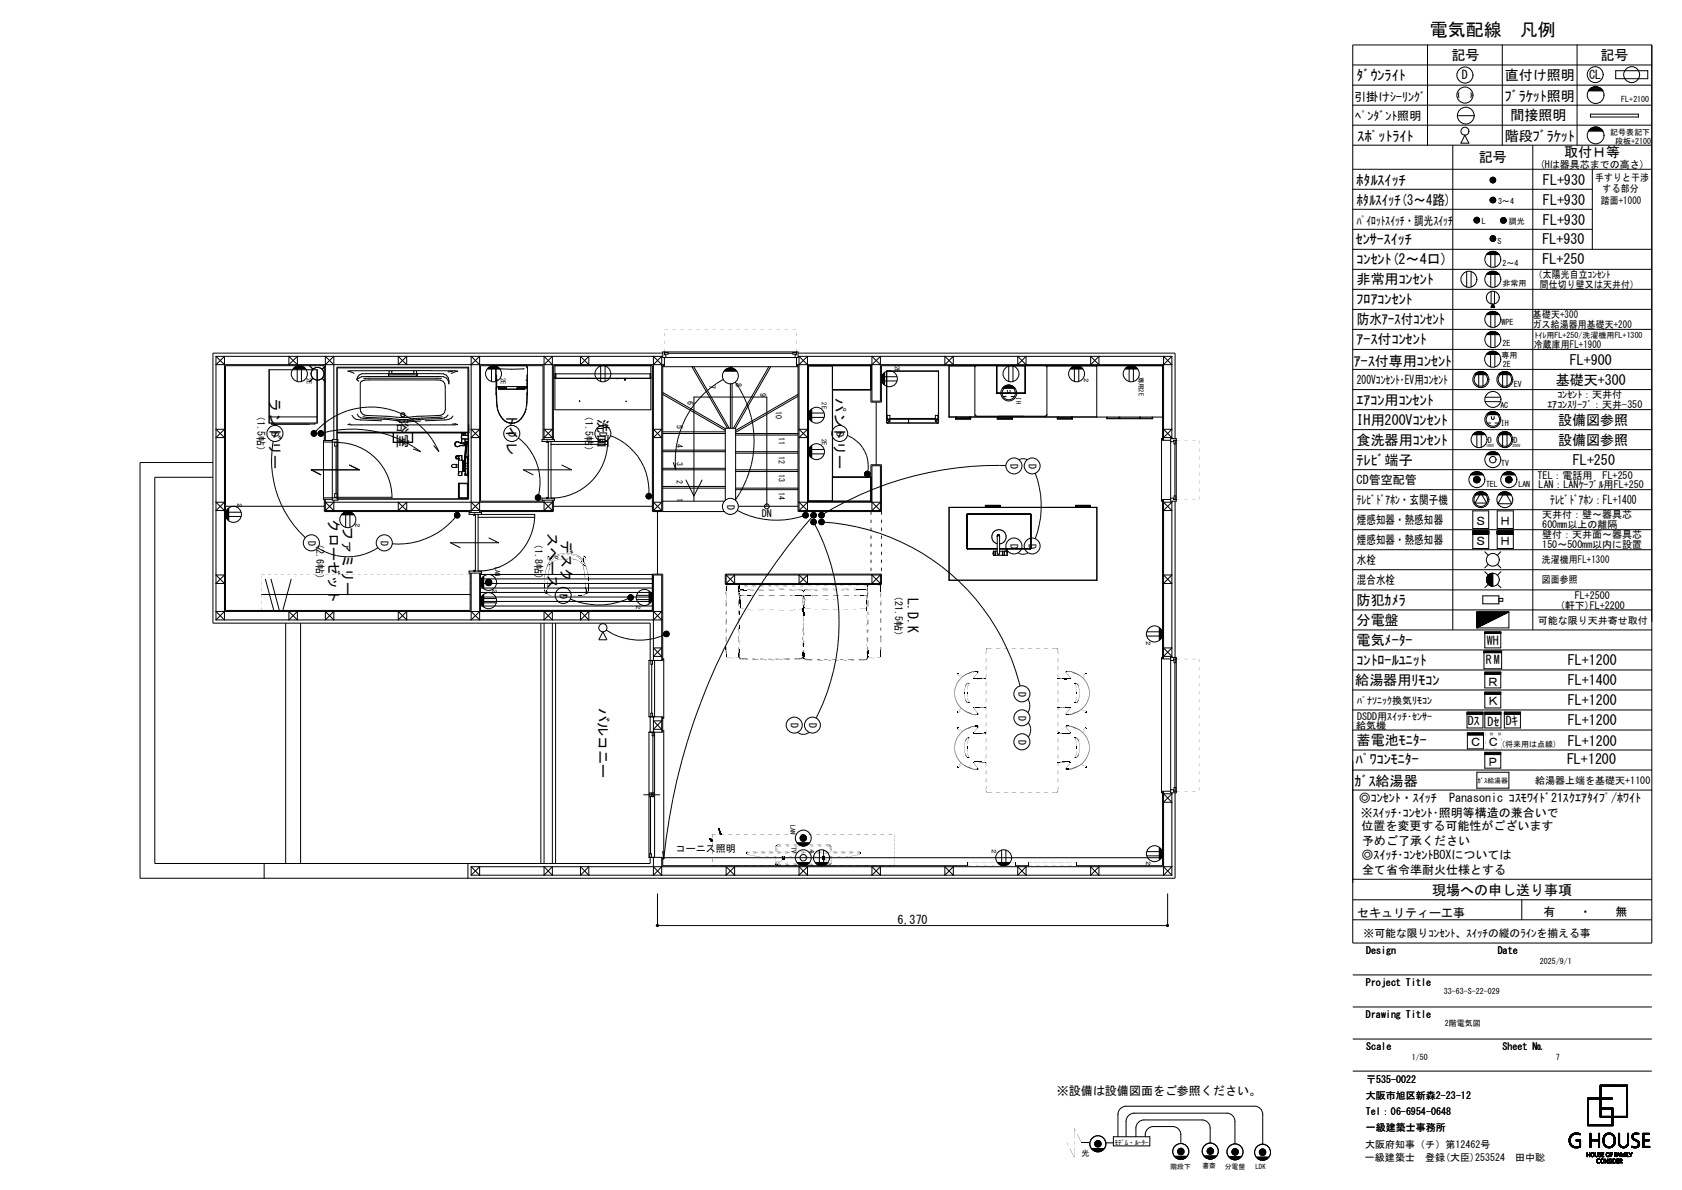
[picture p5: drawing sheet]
<svg xmlns="http://www.w3.org/2000/svg" width="420mm" height="297mm" viewBox="0 0 420 297" stroke-linecap="round" stroke-linejoin="round" font-family="sans-serif">
<defs><g id="words">
<text font-size="4.5" x="357" y="8.9">電気配線　凡例</text>
<g font-size="3.5">
<text x="362.4" y="15">記号</text>
<text x="399.6" y="15">記号</text>
<text x="338.8" y="20">ﾀﾞｳﾝﾗｲﾄ</text>
<text x="375.7" y="20">直付け照明</text>
<text x="375.8" y="25.2">ﾌﾞﾗｹｯﾄ照明</text>
<text x="377.1" y="29.8">間接照明</text>
<text x="339" y="35.3">ｽﾎﾟｯﾄﾗｲﾄ</text>
<text x="375.8" y="35.1">階段ﾌﾞﾗｹｯﾄ</text>
<text x="369.2" y="40.5">記号</text>
<text x="390.6" y="39.3">取付Ｈ等</text>
<text x="338.8" y="46.2">ﾎﾀﾙｽｲｯﾁ</text>
<text x="385.3" y="46.2">FL+930</text>
<text x="338.8" y="51.2">ﾎﾀﾙｽｲｯﾁ(3～4路)</text>
<text x="385.3" y="51.2">FL+930</text>
<text x="385.3" y="56.2">FL+930</text>
<text x="338.5" y="60.9">ｾﾝｻｰｽｲｯﾁ</text>
<text x="338.8" y="66">ｺﾝｾﾝﾄ(2～4口)</text>
<text x="385.1" y="65.8">FL+250</text>
<text x="385.1" y="60.8">FL+930</text>
<text x="338.8" y="71">非常用ｺﾝｾﾝﾄ</text>
<text x="338.8" y="76">ﾌﾛｱｺﾝｾﾝﾄ</text>
<text x="338.8" y="81">防水ｱｰｽ付ｺﾝｾﾝﾄ</text>
<text x="338.8" y="86">ｱｰｽ付ｺﾝｾﾝﾄ</text>
<text x="338.1" y="91.2">ｱｰｽ付専用ｺﾝｾﾝﾄ</text>
<text x="388.5" y="96">基礎天+300</text>
<text x="392" y="91">FL+900</text>
<text x="67.4" y="99.4" transform="rotate(90 67.4 99.4)">ランドリー</text>
<text x="208.5" y="99.4" transform="rotate(90 208.5 99.4)">パントリー</text>
<text x="338.8" y="101">ｴｱｺﾝ用ｺﾝｾﾝﾄ</text>
<text x="99.3" y="104.7" transform="rotate(90 99.3 104.7)">浴室</text>
<text x="126.6" y="103" transform="rotate(90 126.6 103)">トイレ</text>
<text x="149.4" y="104.7" transform="rotate(90 149.4 104.7)">洗面</text>
<text x="338.8" y="106">IH用200Vｺﾝｾﾝﾄ</text>
<text x="389" y="106.1">設備図参照</text>
<text x="338.8" y="111">食洗器用ｺﾝｾﾝﾄ</text>
<text x="389" y="111.1">設備図参照</text>
<text x="338.8" y="116">ﾃﾚﾋﾞ端子</text>
<text x="392.8" y="116">FL+250</text>
<text x="82.1" y="129.5" transform="rotate(90 82.1 129.5)">クローゼット</text>
<text x="85.6" y="131.3" transform="rotate(90 85.6 131.3)">ファミリー</text>
<text x="136.7" y="133" transform="rotate(90 136.7 133)">スペース</text>
<text x="140.2" y="134.8" transform="rotate(90 140.2 134.8)">デスク</text>
<text x="226.7" y="149.3" transform="rotate(90 226.7 149.3)">L.D.K</text>
<text x="338.8" y="151">防犯ｶﾒﾗ</text>
<text x="338.8" y="156">分電盤</text>
<text x="338.8" y="161">電気ﾒｰﾀｰ</text>
<text x="338.8" y="166">ｺﾝﾄﾛｰﾙﾕﾆｯﾄ</text>
<text x="391.5" y="166">FL+1200</text>
<text x="338.4" y="170.9">給湯器用ﾘﾓｺﾝ</text>
<text x="391.5" y="171">FL+1400</text>
<text x="149.4" y="176.8" transform="rotate(90 149.4 176.8)">バルコニー</text>
<text x="391.5" y="176">FL+1200</text>
<text x="338.8" y="186">蓄電池ﾓﾆﾀｰ</text>
<text x="391.5" y="181">FL+1200</text>
<text x="338.5" y="190.7">ﾊﾟﾜｺﾝﾓﾆﾀｰ</text>
<text x="391.3" y="190.7">FL+1200</text>
<text x="391.5" y="186.1">FL+1200</text>
<text x="338.2" y="196.2">ｶﾞｽ給湯器</text>
<text x="357.6" y="223.3">現場への申し送り事項</text>
</g>
<g font-size="3">
<text x="365" y="19.8">D</text>
<text x="396.8" y="19.7">CL</text>
<text x="338.1" y="25.1">引掛けｼｰﾘﾝｸﾞ</text>
<text x="338.4" y="29.9">ﾍﾟﾝﾀﾞﾝﾄ照明</text>
<text x="338.8" y="56.1">ﾊﾟｲﾛｯﾄｽｲｯﾁ・調光ｽｲｯﾁ</text>
<text x="338.8" y="95.8">200Vｺﾝｾﾝﾄ･EV用ｺﾝｾﾝﾄ</text>
<text x="338.8" y="120.8">CD管空配管</text>
<text x="338.8" y="125.8">ﾃﾚﾋﾞﾄﾞｱﾎﾝ・玄関子機</text>
<text x="387.1" y="125.8">ﾃﾚﾋﾞﾄﾞｱﾎﾝ：FL+1400</text>
<text x="338.8" y="130.8">煙感知器・熱感知器</text>
<text x="368.3" y="131">Ｓ</text>
<text x="374.4" y="131">Ｈ</text>
<text x="338.8" y="135.8">煙感知器・熱感知器</text>
<text x="368.3" y="136">Ｓ</text>
<text x="374.4" y="136">Ｈ</text>
<text x="338.8" y="140.8">水栓</text>
<text x="338.8" y="145.8">混合水栓</text>
<text x="371.3" y="161">WH</text>
<text x="371" y="165.8">RM</text>
<text x="371.3" y="171.1">Ｒ</text>
<text x="371.3" y="176.1">Ｋ</text>
<text x="366.5" y="181.1">Dｽ</text>
<text x="371.4" y="181.1">Dｾ</text>
<text x="376" y="181">Dｷ</text>
<text x="366.9" y="186.3">Ｃ</text>
<text x="371.3" y="191.1">Ｐ</text>
<text x="371.3" y="186.3">Ｃ</text>
<text x="339.3" y="200.2">◎ｺﾝｾﾝﾄ・ｽｲｯﾁ　Panasonic ｺｽﾓﾜｲﾄﾞ21ｽｸｴｱﾀｲﾌﾟ/ﾎﾜｲﾄ</text>
<text x="339.8" y="203.9">※ｽｲｯﾁ･ｺﾝｾﾝﾄ･照明等構造の兼合いで</text>
<text x="339.9" y="207.3">位置を変更する可能性がございます</text>
<text x="339.9" y="214.5">◎ｽｲｯﾁ･ｺﾝｾﾝﾄBOXについては</text>
<text x="340.1" y="210.9">予めご了承ください</text>
<text x="340.1" y="218.1">全て省令準耐火仕様とする</text>
<text x="224.1" y="230.6">6,370</text>
<text x="338.9" y="228.8">セキュリティー工事</text>
<text x="385.4" y="228.6">有　　・　　無</text>
<text x="263.9" y="273.3">※設備は設備図面をご参照ください。</text>
</g>
<text font-size="2.7" x="340.5" y="233.8">※可能な限りｺﾝｾﾝﾄ、ｽｲｯﾁの縦のﾗｲﾝを揃える事</text>
<g font-size="2.5">
<text x="384.5" y="41.9">(Hは器具芯までの高さ)</text>
<text x="398.3" y="45.1">手すりと干渉</text>
<text x="400.2" y="47.9">する部分</text>
<text x="399.8" y="50.8">踏面+1000</text>
<text x="383" y="69.5">（太陽光自立ｺﾝｾﾝﾄ</text>
<text x="384.5" y="71.8">間仕切り壁又は天井付）</text>
<text x="382.7" y="81.8">ガス給湯器用基礎天+200</text>
<text x="382.8" y="79.4">基礎天+300</text>
<text x="383" y="86.9">冷蔵庫用FL+1900</text>
<text x="386.4" y="101.9">ｴｱｺﾝｽﾘｰﾌﾞ：天井-350</text>
<text x="388.9" y="99.4">ｺﾝｾﾝﾄ：天井付</text>
<text x="64.3" y="102.6" transform="rotate(90 64.3 102.6)">（1.5帖）</text>
<text x="67.8" y="107.7" transform="rotate(90 67.8 107.7)">D</text>
<text x="127" y="107.7" transform="rotate(90 127 107.7)">D</text>
<text x="146.2" y="102.6" transform="rotate(90 146.2 102.6)">（1.5帖）</text>
<text x="149.7" y="107.7" transform="rotate(90 149.7 107.7)">D</text>
<text x="208.9" y="107.7" transform="rotate(90 208.9 107.7)">D</text>
<text x="252.4" y="115.8" transform="rotate(90 252.4 115.8)">D</text>
<text x="256.9" y="115.8" transform="rotate(90 256.9 115.8)">D</text>
<text x="383.9" y="119.5">TEL：電話用　FL+250</text>
<text x="181.6" y="125.9" transform="rotate(90 181.6 125.9)">D</text>
<text x="384.2" y="121.8">LAN：LANｹｰﾌﾞﾙ用FL+250</text>
<text x="190.2" y="129.2">DN</text>
<text x="385.1" y="129.4">天井付：壁～器具芯</text>
<text x="385.1" y="131.9">600mm以上の離隔</text>
<text x="76.9" y="135" transform="rotate(90 76.9 135)">D</text>
<text x="79" y="134.4" transform="rotate(90 79 134.4)">（2.6帖）</text>
<text x="95.1" y="135" transform="rotate(90 95.1 135)">D</text>
<text x="133.6" y="134.4" transform="rotate(90 133.6 134.4)">（1.8帖）</text>
<text x="252.4" y="135.8" transform="rotate(90 252.4 135.8)">D</text>
<text x="256.9" y="135.8" transform="rotate(90 256.9 135.8)">D</text>
<text x="385.1" y="136.9">150～500mm以内に設置</text>
<text x="385.1" y="134.4">壁付：天井面～器具芯</text>
<text x="382.7" y="140.6">洗濯機用FL+1300</text>
<text x="139.8" y="148.2" transform="rotate(90 139.8 148.2)">D</text>
<text x="223.6" y="147.5" transform="rotate(90 223.6 147.5)">（21.5帖）</text>
<text x="382.7" y="145.6">図面参照</text>
<text x="393.2" y="149.4">FL+2500</text>
<text x="384" y="155.8">可能な限り天井寄せ取付</text>
<text x="389.5" y="151.9">(軒下)FL+2200</text>
<text x="254.3" y="172.7" transform="rotate(90 254.3 172.7)">D</text>
<text x="254.3" y="178.7" transform="rotate(90 254.3 178.7)">D</text>
<text x="338.9" y="179.6">DSDD用ｽｲｯﾁ･ｾﾝｻｰ</text>
<text x="338.9" y="175.6">ﾊﾟﾅｿﾆｯｸ換気ﾘﾓｺﾝ</text>
<text x="197.5" y="180.5" transform="rotate(90 197.5 180.5)">D</text>
<text x="202" y="180.5" transform="rotate(90 202 180.5)">D</text>
<text x="254.3" y="184.7" transform="rotate(90 254.3 184.7)">D</text>
<text x="338.7" y="181.9">給気機</text>
<text x="383.3" y="195.7">給湯器上端を基礎天+1100</text>
<text x="168.7" y="212.7">コーニス照明</text>
<text x="341.1" y="238.1">Design</text>
<text x="374" y="238.1">Date</text>
<text x="341.1" y="246.1">Project Title</text>
<text x="341.1" y="254.1">Drawing Title</text>
<text x="341.1" y="262.1">Scale</text>
<text x="375.2" y="262.1">Sheet №</text>
<text x="341" y="274.2">大阪市旭区新森2-23-12</text>
<text x="341.1" y="270.2">〒535-0022</text>
<text x="341.1" y="278.2">Tel：06-6954-0648</text>
<text x="340.9" y="286.6">大阪府知事（チ）第12462号</text>
<text x="341.1" y="282.2">一級建築士事務所</text>
<text x="340.8" y="289.8">一級建築士　登録(大臣)253524　田中聡</text>
</g>
<g font-size="2">
<text x="404.8" y="25.6">FL+2100</text>
<text x="402.1" y="33.7">記号表記下</text>
<text x="403.3" y="35.9">段板+2100</text>
<text x="374.1" y="50.9">3～4</text>
<text x="370" y="55.9">L</text>
<text x="376.8" y="55.8">調光</text>
<text x="373.9" y="60.9">S</text>
<text x="375.2" y="71.3">非常用</text>
<text x="375.2" y="66.3">2～4</text>
<text x="374.9" y="81.2">WPE</text>
<text x="374.9" y="89.3">専用</text>
<text x="375.2" y="86.3">2E</text>
<text x="383.2" y="84.3">ﾄｲﾚ用FL+250/洗濯機用FL+1300</text>
<text x="183.7" y="95.5" transform="rotate(90 183.7 95.5)">8</text>
<text x="375.2" y="91.7">2E</text>
<text x="171.7" y="100.1" transform="rotate(90 171.7 100.1)">6</text>
<text x="177.1" y="96.2" transform="rotate(90 177.1 96.2)">7</text>
<text x="189.8" y="98.2" transform="rotate(90 189.8 98.2)">9</text>
<text x="374.6" y="101.7">AC</text>
<text x="378" y="96.6">EV</text>
<text x="169" y="106.2" transform="rotate(90 169 106.2)">5</text>
<text x="193.7" y="102.6" transform="rotate(90 193.7 102.6)">10</text>
<text x="374.8" y="106.3">IH</text>
<text x="169" y="110.7" transform="rotate(90 169 110.7)">4</text>
<text x="194.4" y="109.2" transform="rotate(90 194.4 109.2)">11</text>
<text x="194.4" y="113.8" transform="rotate(90 194.4 113.8)">12</text>
<text x="371.5" y="110.4">D</text>
<text x="378" y="110.4">D</text>
<text x="169" y="115.3" transform="rotate(90 169 115.3)">3</text>
<text x="169" y="119.8" transform="rotate(90 169 119.8)">2</text>
<text x="194.4" y="118.3" transform="rotate(90 194.4 118.3)">13</text>
<text x="374.8" y="116.4">TV</text>
<text x="169" y="124.4" transform="rotate(90 169 124.4)">1</text>
<text x="194.4" y="122.9" transform="rotate(90 194.4 122.9)">14</text>
<text x="371.1" y="121.6">TEL</text>
<text x="379.1" y="121.6">LAN</text>
<text x="374.8" y="186.6">(将来用は点線)</text>
<text x="384.5" y="240.7">2025/9/1</text>
<text x="360.5" y="248.1">33-63-S-22-029</text>
<text x="360.8" y="256.2">2階電気図</text>
<text x="352.5" y="264.7">1/50</text>
<text x="388.5" y="264.7">7</text>
<text x="270.1" y="288.5">光</text>
</g>
<g font-size="1.7">
<text x="368.9" y="195.3">ｶﾞｽ給湯器</text>
<text x="278.3" y="285.8">ﾓﾃﾞﾑ・ﾙｰﾀｰ</text>
<text x="292.3" y="291.7">階段下</text>
<text x="300.2" y="291.6">書斎</text>
<text x="305.8" y="291.8">分電盤</text>
<text x="313.5" y="291.9">LDK</text>
</g>
<g font-size="1.6">
<text x="76.6" y="94.4" transform="rotate(90 76.6 94.4)">2E</text>
<text x="125.1" y="94.4" transform="rotate(90 125.1 94.4)">2E</text>
<text x="223.4" y="91.3" transform="rotate(90 223.4 91.3)">2E</text>
<text x="270.7" y="94" transform="rotate(90 270.7 94)">２</text>
<text x="284.4" y="94" transform="rotate(90 284.4 94)">専用2E</text>
<text x="205.2" y="100.4" transform="rotate(90 205.2 100.4)">2E</text>
<text x="253.7" y="99.2" transform="rotate(90 253.7 99.2)">IH</text>
<text x="205.2" y="109.5" transform="rotate(90 205.2 109.5)">2E</text>
<text x="59.3" y="125.2" transform="rotate(90 59.3 125.2)">２</text>
<text x="88.7" y="130.4" transform="rotate(90 88.7 130.4)">２</text>
<text x="123.6" y="141.5" transform="rotate(90 123.6 141.5)">LAN</text>
<text x="123" y="146.7" transform="rotate(90 123 146.7)">２</text>
<text x="158.8" y="150.7" transform="rotate(90 158.8 150.7)">２</text>
<text x="286.2" y="159.9" transform="rotate(90 286.2 159.9)">２</text>
<text x="197.4" y="205.8" transform="rotate(90 197.4 205.8)">LAN</text>
<text x="197.6" y="211.4" transform="rotate(90 197.6 211.4)">TV</text>
<text x="202.2" y="211.8" transform="rotate(90 202.2 211.8)">４</text>
<text x="247.7" y="211.8" transform="rotate(90 247.7 211.8)">２</text>
<text x="286.2" y="214.7" transform="rotate(90 286.2 214.7)">２</text>
</g>
<g font-size="1">
<text x="371.1" y="111.7">100V</text>
<text x="377.7" y="111.5">200V</text>
</g>
</g></defs>
<g fill="none" stroke="#000" stroke-width=".25">
<path d="M337.8 11.2h74.7v224.2h-74.7zM337.8 16.2h74.7M356.4 11.2v25M375.1 11.2v25M393.8 11.2v25M403.4 17.7h8v1.9h-8zM337.8 21.3h74.7M337.8 26.2h74.7M337.8 31.2h74.7M337.8 36.2h74.7M362.8 36.2v121M363.9 28.9h4.2"/>
<path d="M364.3 23.2v1.1M365.8 33.7l1 2h-2zM367.3 23.2v1.1M382.7 36.2v121M396.6 22.7h3.7a2.11 2.11 0 0 0-3.7 0M396.6 32.7h3.7M396.6 32.8a2.11 2.11 0 0 1 3.7 0M396.7 22.6h3.4M396.7 32.6h3.4M396.8 22.4h3.2M396.8 32.5h3.2M396.9 22.3h3"/>
<path d="M396.9 32.3h3M397.1 22.1h2.7M397.1 32.2h2.7M397.1 28.5h12v.7h-12zM397.3 22h2.3M397.3 32h2.3M397.5 21.8h1.8M397.5 31.9h1.8M397.9 21.7h1M397.9 31.7h1M337.8 42.2h74.7M337.8 47.2h59.8"/>
<path d="M337.8 52.2h59.8M337.8 57.2h59.8M368 54.9h1.4M368.1 55.1h1.3M368.1 54.8h1.3M368.1 55.2h1.3M368.1 54.7h1.3M368.2 55.4h1.1M368.2 54.5h1.1M368.3 55.5h.9M368.3 54.4h.9M372.1 49.8h1.3"/>
<path d="M372.1 50h1.4M372.1 50.1h1.3M372.1 49.7h1.3M372.1 50.2h1.3M372.2 49.5h1.1M372.2 50.4h1.1M372.2 44.5v.9M372.2 59.1v.8M372.3 49.4h.9M372.3 50.5h.9M372.3 44.4v1.1M372.3 59v1.1"/>
<path d="M372.5 44.3v1.3M372.5 58.9v1.3M372.6 44.3v1.3M372.6 58.8v1.4M372.7 44.2v1.4M372.7 58.8v1.4M372.9 44.3v1.3M372.9 58.8v1.4M373 44.3v1.3M373 58.9v1.3M373.2 44.4v1.1M373.2 59v1.1"/>
<path d="M373.3 44.5v.9M373.3 59.1v.8M374.7 55h1.4M374.7 55.2h1.4M374.7 54.9h1.4M374.7 55.3h1.3M374.7 54.7h1.3M374.8 55.4h1.2M374.8 54.6h1.2M374.9 55.6h.9M374.9 54.4h.9M397.6 42.2v20"/>
<path d="M337.8 62.2h74.7M337.8 77.2h74.7M337.8 72.2h74.7M337.8 67.2h74.7M366.2 67.8v3.8M367.3 67.8v3.8M371.1 63.5h3.3M371.1 78.5h3.3M371.1 68.5h3.3M371.2 63.5h3.1M371.2 78.5h3.1M371.3 63.4h3"/>
<path d="M371.3 78.4h3M371.3 68.4h3M371.3 63.4h2.9M371.3 78.4h2.9M371.3 63.3h2.8M371.3 78.3h2.8M371.3 68.3h2.8M371.4 63.2h2.7M371.4 78.2h2.7M371.4 68.2h2.7M371.5 63.2h2.5M371.5 68.2h2.5"/>
<path d="M371.6 63.1h2.3M371.6 78.1h2.3M371.6 68.1h2.3M371.6 63h2.2M371.8 63h2M371.8 78h2M371.8 67.9h2M371.9 62.9h1.7M371.9 77.9h1.7M372 62.9h1.5M372 67.9h1.5M372.2 62.8h1.1"/>
<path d="M372.2 77.8h1.1M372.2 67.8h1.1M372.2 63.5v3.2M372.2 68.5v3.1M372.2 78.5v3.2M372.3 72.8v3.1M372.4 76.6v.1M372.4 62.7h.7M372.4 67.7h.7M372.4 76.4v.3M372.5 76.3v.4M372.6 76.2v.5"/>
<path d="M372.6 76.1v.6M372.7 76v.7M372.7 75.9v.8M372.7 75.9l.5 .8h-.9zM372.8 75.9v.8M372.8 76v.7M372.9 76.2v.5M373 76.2v.5M373 76.4v.3M373.1 76.5v.2M373.2 72.8v3.1M373.2 76.6v.1"/>
<path d="M373.3 63.5v3.2M373.3 68.5v3.1M373.3 78.5v3.2M53.9 88.9h111.6M53.9 88.9v65.8M53.9 88.9l2.1 2.1M67.2 92.3h12v13.3h-12zM67.2 92.3v13.3M72.1 88.9v2.1l2.2-2.1v2.1zM73.2 92.1h3.1M73.2 92h3.1M73.3 91.9h2.9"/>
<path d="M73.4 91.8h2.7M73.6 91.7h2.3M73.7 91.6h2.2M73.7 91.6h2M73.9 91.5h1.7M74.2 91.4h1.2M74.2 92.1v3.1M75.3 92.1v3.1M77.3 91.3l.8 .9M78.1 94.4l-.8 .9M79.2 92.3v13.3M79.2 91.3h-22.9v61.1h61.1v-9.4"/>
<path d="M79.3 91.3h1.7v18.6M80.4 94.4l.9 .9M81.2 91l2.2-2.1v20.8M81.3 91.3l-.9 .9M83.4 91l-2.2-2.1v21M84.2 91.8h32.6v32.7M88.4 93.2l-1.5-.6h27.4l-1.7 .6M89.1 94.7l.5 .4M90.2 95.2l.9-.3 1.1-.1 17.7 .1 .7 .3 .4 .5 .2 .7v5.8a1.62 1.62 0 0 1-1.9 1.5l-4.1 .2a30.1 30.1 0 0 1-9 0l-4.3-.2a1.63 1.63 0 0 1-1.9-1.5v-6.5zM90.8 94.4h19.4M97.1 93.3h7M97.1 93.9h7"/>
<path d="M97.1 93.3v.6M97.2 92.7v.6M97.2 93.3h-6.9l-.6 .3-.6 1.1M97.8 92.7v.6M97.8 93.3h5.5M99.4 88.9v2.1l2.2-2.1v2.1zM103.3 92.7v.6M104 93.3h6.7a2.04 2.04 0 0 1 1.4 2.5l-.2-.8-.4-.6-.8-.4h-19.1h-1.3l-1.2 .7M104 92.7v.6M104.1 93.3v.6M104.1 93.3v.1M104.1 93.9h.1"/>
<path d="M113 92.7l-1.2 .1M117.6 91l2.2-2.1v39M119.8 91l-2.2-2.1v39M121.6 92.1h3.2M121.7 92h3.1M121.8 91.9h2.9M121.9 91.8h2.7M122 91.7h2.4M122.1 91.6h2.2M122.3 91.6h1.9M122.3 91.5h1.8M122.6 91.4h1.2"/>
<path d="M122.7 92.1v3.1M123.8 92.1v3.1M124 96.9v.2M124 96.4h7.6M124 93.6v2M124 96.4v.5M124 97.9l.1 3.4M124 95.6v.8M124 91.7l.1 .1M124.2 94.8l-.1 .2M124.3 91.3l-.4 .4v6.7l.2 2.9M124.5 96.6h-.5l-.1 2"/>
<path d="M124.5 96.6v.5M124.5 96.6h.1M124.6 96.8h1.8M124.6 96.9h1.8M124.7 92l3.1 .2 3.1-.2M126.4 96.8h-1.8v.3M126.4 96.8v.3M126.4 96.8l.1 .1M129.1 96.8h1.9v.3h-6.5M129.1 96.8v.1M129.1 96.8v.3M129.2 96.8h1.8"/>
<path d="M129.2 96.9h1.8M131.1 96.6h.5l.1 2M131.1 96.6v.5M131.1 96.6h.1M131.3 91.3l.4 .4-.2 9.6M131.4 94.8l.1 .2M131.5 91.7v.1M131.6 93.6v2.8M131.6 96.4v.7M131.6 97.9l-.1 2.5a6.3 6.3 0 0 1-1.1 3.7M135.8 91l2.1-2.1v20.8M137.9 91l-2.1-2.1v20.8"/>
<path d="M138.6 91.3v11h23.9v-11M138.6 93.3h23.9M138.6 94.1h.1M138.6 94.3h.1M138.6 94.4h23.9M138.8 93.3v1.1M144.9 88.9v2.1l2.1-2.1v2.1zM150 91.4v3.8M151.1 91.4v3.8M153.8 94.4h.6M156 94.4v.4l.1-.4M156 94.4v.4"/>
<path d="M162.3 93.3v1.1M162.5 94.1h.1M162.5 94.3h.1M163.2 91l2-2.1v38.5M165.2 91l-2-2.1v38.5M165.5 88.1h-112.3v67.4h109.1v9.3M165.5 98.4l15.6 9M165.5 98l15.6 9M165.5 87.8h33.8v1.4h-33.8zM165.5 91.5h33.8M165.9 88h.9v.4h-.9M165.9 91.3h-.4v36.4"/>
<path d="M165.9 91h-112l2.1-2.1v65.8l-2.1-2.1h111.3l-2 2.1M165.9 87.8v.7h.3v.7M165.9 89.2v2.1h-.4M166.8 88.2h31.2M172.8 91.5l8.9 15.4M173.2 91.5l8.9 15.4M180.6 94.7a23.1 23.1 0 0 0-11.9 22.6l-.6-1.9M180.8 92.6h3.2M180.8 92.5h3.1M180.9 92.4h3M181.1 92.3h2.6M181.1 92.2h2.5"/>
<path d="M181.2 92.2h2.4M181.3 92.1h2.2M181.4 92.1h2M181.5 92h1.8M181.6 91.9h1.5M181.8 91.9h1.2M182 91.8h.7M182.4 91.5v.3M182.4 95.8v11.1M182.8 91.5v.4M182.8 95.8v11.1M183.6 95.4a25.4 25.4 0 0 1 0 29.4"/>
<path d="M192 91.5l-8.9 15.4M192.4 91.5l-8.8 15.4M198.9 88h-.9v.4h.9M198.9 91.3h.4v36.4h20.8v-11.7h-2.6v9.1h-15.6v-33.8h15.6v9.1h2.6v-9.1h70.2v18.6M198.9 91h93.7l-2.1-2.1v21M198.9 87.8v.7h-.4v.7M198.9 89.2v2.1h.4M199.3 98.4l-15.6 9M199.3 98.9l-15.6 9M199.3 88.1h94.1v21.4M199.3 88.9h93.3M199.5 91l2.1-2.1v38.5l-2.1-2.1h20.3l-2.1 2.1v-11.2h2.1v11.2"/>
<path d="M201.6 91l-2.1-2.1v38.5M201.9 91.3h6M207.9 97.3h9.6M207.9 91.3v33.8M217.7 91l2.1-2.1v11.2h-2.1v-11.2l2.1 2.1M220.2 93.9v1.2M220.2 93.8v1.5M220.3 93.6v1.8M220.4 93.4v2.2M220.5 93.3v2.4M220.5 93.3v2.5M220.6 93.2v2.7"/>
<path d="M220.7 93.1v2.9M220.8 93v3.1M220.9 92.9v3.2M220.9 95.1h3.1M220.9 94h3.1M221.4 92.7v11.7h.1M221.4 92.6v11.8M221.4 92.6h12.9M221.4 92.6v.1M234.3 92.6l-12.9 .1M234.3 92.6v11.8h-.1M235.9 88.9v2.1l2.1-2.1v2.1z"/>
<path d="M237 91.3h6.6M237 91.3v12.8h53.3M243.7 91.3l-.3 .3v11.8l.1 .3 .4 .2 17.4-.1 .1-.2v-12.1l-.2-.2M248.8 98.1l7.2 .1M248.8 98.1l.1 .1M248.8 98.1h.1M248.8 91.3v6.9h7.2M248.9 91.3v6.8M248.9 91.3h7v6.8h-7zM250.3 96.9h3.2M250.3 96.8h3.1M250.4 96.8h3"/>
<path d="M250.4 99h.9M250.5 96.6h2.8M250.6 96.5h2.6M250.8 96.4h2.2M250.9 96.4h2M251.1 96.2h1.5M251.5 97.4l.1 .5 .3 .1 .3-.1v-.5M251.5 96.1h.7M251.9 91.4v3.8M252.4 99h.9M252.9 91.4v3.8M254.1 88.9v2.1l2.1-2.1v2.1z"/>
<path d="M256 91.3v6.9M256 98.1l-.1 .1M261.1 91.3h.1M261.2 91.3h12.7M267.2 92.1h3.2M267.3 92h3.1M267.4 91.9h2.9M267.5 91.8h2.7M267.6 91.7h2.4M267.7 91.6h2.2M267.8 91.6h2M267.9 91.5h1.8"/>
<path d="M268.3 92.1v3.1M269.4 92.1v3.1M272.3 88.9v2.1l2.1-2.1v2.1zM273.9 91.3v12.8M280.9 92.1h3.2M280.9 92h3.1M281 91.9h2.9M281.1 91.8h2.7M281.3 91.7h2.3M281.4 91.6h2.1M281.5 91.6h2M281.6 91.5h1.7"/>
<path d="M281.9 91.4h1.1M281.9 92.1v3.1M283 92.1v3.1M292.6 88.9v20.6M292.6 88.9l-2.1 2.1M337.8 82.2h74.7M337.8 87.2h74.7M337.8 97.2h74.7M337.8 92.2h74.7M368.2 93.5h3.1M368.3 93.3h2.9M368.4 93.2h2.7"/>
<path d="M368.6 93.1h2.3M368.8 93h2M368.9 92.9h1.7M369 92.9h1.5M369.2 92.8h1.1M369.2 93.5v3.1M369.4 92.8h.7M370.3 93.5v3.1M370.8 99.1h3.9M371.1 83.5h3.3M371.1 88.5h3.2M371.2 83.5h3.1"/>
<path d="M371.2 88.4h3.1M371.2 88.3h3M371.3 83.4h3M371.3 83.4h2.9M371.3 88.2h2.8M371.4 83.2h2.7M371.5 88.1h2.5M371.6 83.1h2.3M371.6 88h2.2M371.8 83h2M371.8 87.9h1.8M372 87.8h1.5"/>
<path d="M372 82.9h1.5M372.2 82.8h1.1M372.2 88.5v3.1M372.2 83.5v3.2M372.4 87.7h.6M373.3 88.5v3.1M373.3 83.5v3.2M374.1 93.5h3.3M374.2 93.5h3.1M374.3 93.3h2.9M374.4 93.2h2.7M374.6 93.1h2.3"/>
<path d="M374.7 93h2.1M374.9 92.9h1.7M375 92.9h1.5M375.2 92.8h1.1M375.2 93.5v3.1M375.4 92.8h.7M376.3 93.5v3.1M53.2 119.1h-14.5v96.4h123.6v-1.5M53.2 115.4h-18.2v103.8h258.4v-21.3M53.9 107.1h2.1l-2.1 2.1h2.1zM67.2 104.1h12M67.7 105.6l.1 .2"/>
<path d="M67.8 105.8l9.4 .1M68.2 110.2a26.4 26.4 0 0 0 8 24M78.3 108h.3v.4h-.3zM78.3 108.1h.2v.2h-.2zM78.3 108.1l.2 .2zM78.7 105.6l-.1 .2h-10.8M78.9 107.7a18.5 18.5 0 0 1 30.7 5l-1.3-1.5M80 108h.2v.4h-.2zM80 108.1h.2v.2h-.2zM80 108.1l.2 .2zM80.8 110.3h3.6M80.8 108a28.6 28.6 0 0 1 24.2 4.7l-1.8-.6"/>
<path d="M83 109.7h1.4v15.1h-1.4zM83 109.9h-2.2v14.7h2.2M83.6 110.4h.6v.9h-.6zM83.9 111.3v11.9M84.2 108h32.9M84.2 107.9h32.8M84.2 110.4a13.7 13.7 0 0 1 13.7 13.8M87.3 116.1l2.4 1.2h-12l2.4 1.2M87.4 105.8l-.5 .2h27.4l-1.3-.2M87.9 103.6l.4 .7 .6 .3 6.4 .4M89.2 103.4l.3 .5 .6 .4 1 .2 5.8 .2 4.1 .4 3.6-.4 5.5-.2 .8-.1 1-.9M90.6 104l10.3 .7 9.5-.6"/>
<path d="M98.2 108v2.4h4.8v-2.4M98.3 108v2.4h2.1v-.2h.4v.2h2.2v-2.4M105.1 105.1l-5.4 .4M112.7 116.3l.1 .1M112.8 116.2l-.1 .1M112.8 116.1l.3-.2h.8v.8h-.8l-.4-.4zM113.1 103.8l-.5 .6-.6 .3-5.8 .3M113.7 110.4a.72 .72 0 0 0 0 1M113.7 111.4l.5 .1M113.9 116.6h.6M113.9 116h.6M114 110.3a.66 .66 0 0 0 0 1.1h-.3"/>
<path d="M114 110.3l-.3 .1M114 111.5h.2M114.2 110.2l-.2 .1M114.2 110.2l.3 .1M114.2 110.2l-.5 .2M114.5 114.9h1v2.8h-1M114.5 110.3l.4 .2M114.5 110.3l.2 .1M114.5 114.6l-.6-.1-.2-.2 .2-.5 1.4-.1v1.2M114.5 113.9v.5M114.5 114.6v3.5M114.5 114.6h.2"/>
<path d="M114.5 118.1v.6M114.5 118.7h.8M114.6 117.7l-.1 .4M114.6 113.9v.5M114.6 114.6v.3M114.6 110.4l.6 .2M114.7 113.9h-.5l-.2 .2 .2 .3h.5M114.9 111.3l-.7 .2M115 110.6h.7M115.1 110.6h.7M115.1 111.2h-.1h.2M115.2 109.1v.2"/>
<path d="M115.2 109.1l.1 .4 1.7 .1M115.2 108.1h1M115.2 108.1v.8M115.2 109.3v1.3M115.3 108.1v2.5M115.3 117.7v1M115.5 117.1h.5v.5h-.3v-.5M115.5 116h.2v.6h-.2M115.5 108.1h-.3M115.5 116.5h.5M115.5 116.1h.6M115.5 117.6h.2"/>
<path d="M115.5 117.6h.7M115.5 117.1h.7M115.5 115h.7M115.5 115.5h.7M115.7 108.2v.3M115.7 108.5v.1M115.7 110.6h.1M115.7 108.1v.5M115.7 116.5h.4M115.7 116.1l.3-.1 .3 .1v.4l-.3 .1M115.7 116.5l.3 .1M115.8 111.1l-1.1 .2"/>
<path d="M115.8 110.6l.2 .3-.2 .2M115.8 111.1l-.1 .1M115.9 115.6v.4M115.9 108.1h.3M115.9 116.5l.1 .1M115.9 116.1h.2M116 115.6l-.1 .4M116 115v.6M116 115h-.3v.6M116 116.1h.1M116 117.6h.2M116 115.5h.2"/>
<path d="M116 115.5v.5M116.1 108.1v.5M116.1 109.6v1.6M116.1 118.2h.1M116.1 114.5v.5M116.1 115.5v.5l.1-.5M116.1 114h.9M116.1 116.5l-.1 .1M116.1 116.1l.2 .2-.2 .2M116.1 116.1v.4M116.1 114.5h.1M116.2 111.2h-1l.3 .1"/>
<path d="M116.2 111.2l-.3 .1M116.2 108.1v.5M116.2 109.6v1.6M116.2 118.1l-.1 .5h.9M116.2 118.6v-1.7h.5v1.7M116.2 114.6v.4M116.3 110.8l-.3 4.2M116.4 110.5l-.4 4.5M116.5 110.4l-.3 3.6M116.5 110.2l-.3 .2M116.5 110.2h.1M116.6 110.4l-.4 .3"/>
<path d="M116.6 110.2v.1M116.6 110.2l-.4 .3M116.6 110.3l-.4 5.4h.5v-1.7h-.6v.5M116.6 110.8l-.3 3.2M116.6 110.3l-.4 .3M116.7 118.5h.2M116.7 118.2h.1M116.7 114.4h.1M116.7 114.5h.1M116.8 114v.3M116.8 118.3v.3M116.8 118.7l.1 .2"/>
<path d="M116.9 114.1l-.1 4.4M116.9 117.9h.1M116.9 113.8h.1M116.9 113.7h.1M116.9 113.7v.3M116.9 114.7h.1M116.9 118.6v.3M116.9 118.8h.1M116.9 118.9h.1M116.9 113.7l-.1 .3M117 107.9v16.6h-32.8v-32.8h32.8l.1 16.3M117 114.7h-.1"/>
<path d="M117 108.6l-1.7 .1-.1 .4M117.1 106l-.1 1.9M117.1 106.9l-.1 1M117.6 107.1h2.2l-2.2 2.1h2.2zM124.1 101.3a4.8 4.8 0 0 0 1.1 2.8M125.1 104.1l1 1M125.2 104.1l.9 1M126.1 105.1l.5 .3M129.5 109.3a14 14 0 0 1 5 14.2M129.5 105.1l-.5 .3M130.4 104.1l-.4 .5M130.4 104.1a2.97 2.97 0 0 1-4.3 1"/>
<path d="M130.8 103.5l-.4 .6M135.6 109.7v-18.4h-15.6v33.8h15.6v-.3M135.8 107.1h2.1l-2.1 2.1h2.1zM136.5 110.2v.2h.4M136.9 110.2v14.1M137.6 110.2v14.1a14.1 14.1 0 0 0 14.1-14.1M137.6 110.9h14.1M138.2 109.7v-18.4h24.7v36.4h17.9M138.4 110.2v-.5h-3.1v.5h16.4M140.3 116.1l2.4 1.2h-12l2.4 1.2M144.7 100.1v.1M144.7 100.2h.1"/>
<path d="M152.4 108.8a14.6 14.6 0 0 1 9.6 14.3M156.3 100.1v.1M163.2 107.1h2l-2 2.1h2zM165.5 117.3h15.6M165.5 112.7h15.6M165.5 108.2h15.6M165.5 107.8h15.6M165.5 116.9h15.6M165.5 112.4h15.6M171.3 119.8l2 4 2-4M183.7 117.3h15.6M183.7 113.1h15.6"/>
<path d="M183.7 112.7h15.6M183.7 108.2h15.6M183.7 108.6h15.6M183.7 117.7h15.6M199.5 107.1h2.1l-2.1 2.1h2.1zM202 103v1.2M202 112.1v1.2M202 102.9v1.5M202 112v1.5M202.1 102.6v2M202.1 111.7v2M202.3 102.4v2.4"/>
<path d="M202.3 111.5v2.4M202.3 102.4v2.5M202.3 111.5v2.5M202.4 102.3v2.7M202.4 111.4v2.6M202.4 102.2v2.8M202.4 111.3v2.8M202.5 102.2v2.9M202.5 111.3v2.9M202.6 102.1v3.1M202.6 111.2v3.1M202.7 113.3h3.1"/>
<path d="M202.7 103.1h3.1M202.7 102v3.2M202.7 111.1v3.2M202.7 104.2h3.1M202.7 112.2h3.1M207.9 119.1h9.6M211.6 108.7a8.2 8.2 0 0 1 5.1 8.9M216.4 118.1h.3v.3h-.3zM216.5 118.2h.2v.2h-.2zM216.5 118.2l.2 .2zM216.6 118.2v.2zM218.8 100.4v15.6"/>
<path d="M221.5 104.6h-.1v.9l.1 .1h12.7l.2-1h-.2M222.2 104.6v-.9h-.7v1.2l.3 .3h.4v-.3h-.4v-.3h12.1v.3h-.3v.3h.3l.3-.3v-1.2h-.6v.9M222.2 104.4h11.4M226.9 104.6v1M237 104.1h36.9M238.6 104.1v.5h3.8v-.5M238.8 104.3v.1M238.8 104.1v.3M242.1 104.1v.3h-3.3M249 104.1v.5h3.8v-.5M249.2 104.1v.3h3.4l-.1-.3M251.2 116.2a83.4 83.4 0 0 0-45.5 12"/>
<path d="M252.6 104.3l-.1 .1M254.4 114.7a2.16 2.16 0 0 1 2.1 0M258.5 118.1a23 23 0 0 1 0 16.4M264 104.1v.5h3.8v-.5M264.2 104.1v.3h3.3v-.3M276.4 104.1v.4h11.4v-.4M276.5 104.1v.3h3v-.3M279.4 104.1v.3M279.6 104.4h4.9M279.6 104.1v.4M284.5 104.1v.4M284.7 104.1v.3h3v-.3"/>
<path d="M290.5 107.1h2.1l-2.1 2.1h2.1zM292.3 109.9h-2.1v-.4h-.2v15.6h.2v-.4h2.1M292.3 109.5h1.4v15.6h-1.4zM293.2 109.9v.9h.4v-.9M293.4 110.8v13M293.7 109.9h-.7v.3h-.7M337.8 102.2h74.7M337.8 117.2h74.7M337.8 112.2h74.7M337.8 107.2h74.7M367.2 118.5h3.2M367.2 118.4h3.1"/>
<path d="M367.3 118.4h2.9M367.4 118.3h2.8M367.4 118.2h2.7M367.5 118.2h2.5M367.6 118.1h2.4M367.7 118h2.2M367.7 108.5h3.2M367.7 118h2M367.9 117.9h1.8M367.9 108.3h2.9M368 119.9h1.5M368 119.8h1.5"/>
<path d="M368 119.8h1.6M368 119.7h1.6M368 119.6h1.5M368 119.5h1.5M368 117.9h1.5M368 119.4h1.5M368 108.2h2.7M368 108.2h2.6M368.1 119.3h1.3M368.1 119.2h1.3M368.1 108.1h2.4M368.2 117.8h1.2"/>
<path d="M368.2 119.2h1.1M368.2 108h2.2M368.3 119.1h1M368.3 108h2M368.3 119h.9M368.4 117.7h.7M368.4 107.9h1.8M368.5 119h.6M368.6 107.9h1.5M368.7 107.8h1.2M368.8 108.5v3.1M369 107.7h.7"/>
<path d="M369.9 108.5v3.1M370.8 100.2h3.9M371.1 113.5h3.3M371.1 103.5h3.3M371.2 113.5h3.1M371.2 103.5h3.1M371.3 113.3h2.9M371.3 105.6h.9M371.3 103.3h2.9M371.4 113.2h2.7M371.4 103.2h2.7M371.5 113.2h2.5"/>
<path d="M371.6 113.1h2.3M371.6 103.1h2.3M371.6 113h2.2M371.6 103h2.2M371.7 103h2.1M371.8 113h2M371.9 112.9h1.7M371.9 102.9h1.7M372 112.9h1.5M372 102.9h1.5M372.2 112.8h1.1M372.2 102.8h1.1"/>
<path d="M372.4 104l.1 .5 .2 .2 .3-.2 .1-.5M372.4 112.7h.7M372.4 102.7h.7M373.3 105.6h.9M374.1 108.5h3.3M374.2 108.5h3.1M374.3 108.3h2.9M374.4 108.2h2.7M374.5 108.2h2.5M374.6 108.1h2.3M374.6 108h2.3M374.7 108h2.1"/>
<path d="M374.9 107.9h1.7M375 107.9h1.5M375.2 118.5h3.1M375.2 107.8h1.1M375.2 108.5v3.1M375.2 118.4h3.1M375.3 118.4h2.9M375.4 118.3h2.8M375.4 118.2h2.7M375.4 107.7h.7M375.5 118.2h2.5M375.6 118.1h2.4"/>
<path d="M375.7 118.1h2.2M375.8 118h1.9M375.9 117.9h1.8M376 119.9h1.5M376 119.8h1.5M376 119.6h1.5M376 119.5h1.5M376 120h1.5M376 119.7h1.5M376 117.9h1.5M376 119.4h1.5M376.1 119.3h1.3"/>
<path d="M376.1 119.2h1.3M376.2 117.8h1.1M376.2 119.2h1.1M376.3 119.1h.9M376.3 108.5v3.1M376.3 119h.8M376.4 117.7h.7M376.5 119h.6M53.9 125.3h2.1l-2.1 2.1h2.1zM56.3 126.4h24.7M56.4 127.8v1.1M56.4 127.6v1.5"/>
<path d="M56.5 127.5v1.8M56.6 127.4v2M56.6 127.3v2.2M56.7 127.2v2.4M56.8 127.1v2.5M56.8 127v2.7M56.9 127v2.8M56.9 126.9v2.9M57 126.9v3M57.1 126.8v3.1M57.1 127.8h3.1M57.1 126.8v3.2"/>
<path d="M57.1 128.9h3.1M79.3 136.7a13.5 13.5 0 0 0 15.1 0M80.8 124.2h3.6M81 124.6v3.1h36.4v.2M81.2 127.4h56.7M81.2 124.6v2.8M83.4 124.8v2.6l-2.2-2.1h56.7l-2.1 2.1v-2.6M83.4 125.3l-2.2 2.1M84.2 124.1v-.9h-.6v.9h14.3M85.3 128.5h3.1M85.3 128.4h3M85.4 128.3h2.9"/>
<path d="M85.5 128.2h2.7M85.7 128.1h2.3M85.9 127.9h1.9M86.1 127.8h1.5M86.3 127.8h1.1M86.3 128.5v3.1M86.5 127.7h.7M87.4 128.5v3.1M99.4 125.3v2.1l2.2-2.1v2.1zM113.7 129.1a18.7 18.7 0 0 1-15.8 6.6M114 128.4h.3v.4h-.3zM114 128.5h.3v.2h-.3z"/>
<path d="M114.1 128.5h.2v.2h-.2zM114.1 128.5l.1 .2zM114.1 128.6h.1zM114.6 120.7h2.1v3.5h-2.1zM114.7 120.7v3.5M117 120.6h-2.5v3.7h2.5M117.6 125.3l2.2 2.1M118.3 128.4v.2h.4M118.7 128.4v14.1M119.4 128.4v14.1a14.1 14.1 0 0 0 14.1-14.1h-16.4v-.5h3.1v.5M119.4 129.1h14.1M119.8 125.3l-2.2 2.1"/>
<path d="M122.1 134.3l2.4 1.2h-12l2.4 1.2M134.2 124h.3v.4h-.3zM134.2 124.1h.3v.2h-.3zM134.3 124.1l.1 .2zM134.3 124.1l.1 .1zM135.3 124.3h1.3v.2l1.8-.2v.5h-3.1zM135.8 125.3l2.1 2.1M136.9 124.2h-.4v.1M137.9 124.8v2.6M138.2 126.4h24.7M138.2 124.8v2.9h-18.2v.2M161.8 123.7h.4v.3h-.4z"/>
<path d="M161.9 123.7h.2v.3h-.2zM161.9 123.7h.2v.2h-.2zM162 123.8v.1zM163.2 127.4l2-2.1h-2l2 2.1M163.2 127.4h2M164.2 127.7v15.6M165.5 121.8h15.6M165.5 121.4h15.6M165.5 125.1h15.3M173.3 125.1v-26h18.2v27.3M181.1 124.9v-18h2.6v18M183.7 122.2h15.6"/>
<path d="M183.7 121.8h15.6M184.1 127.4a20.6 20.6 0 0 0 16.3 1.4M184.4 126.4h14.9M199.5 127.4h20.3M201 128.4h.3v.4h-.3zM201 128.5h.2v.2h-.2zM201.1 128.5l.1 .2zM201.6 125.3l-2.1 2.1M201.9 125.1h6M202.7 129.1a152.9 152.9 0 0 0-37 85.3M203 128.4h.3v.4h-.3zM203 130.1h.3v.4h-.3z"/>
<path d="M203 128.5h.3v.2h-.3zM203 130.1h.3v.3h-.3zM203 130.2h.3v.2h-.3zM203.1 128.5l.1 .2zM203.1 130.2l.1 .2zM203.1 128.6h.1zM203.1 130.2l.1 .1zM203.5 130.9a52.5 52.5 0 0 1 .3 48.3M205 128.4h.3v.4h-.3zM205 130.1h.3v.4h-.3zM205 128.5h.3v.2h-.3zM205 130.1h.3v.3h-.3z"/>
<path d="M205 128.5h.2v.2h-.2zM205 130.2h.2v.2h-.2zM205.1 128.6h.1zM205.1 130.2l.1 .1zM205.8 130.3a54.2 54.2 0 0 1 48.9 40.9M217.7 125.3l2.1 2.1M237 126.7h36.9M241.4 128.5l15.9-.1v8.5M241.5 136.9h7.5M241.5 128.4v8.5M241.5 136.9h.1M241.5 136.9l.1 .1"/>
<path d="M241.5 128.4v8.4M241.5 136.9v-.1v.1M241.6 128.3h15.7M241.6 128.3l-.1 .1M241.6 128.3h.1M241.6 137h7.4M241.6 128.3v.1M246 126.6v-.4h3.8v.4M246.3 126.4h3.3v.2M246.3 126.4v.2M246.3 126.4h.1M248 138.1h.1"/>
<path d="M248 138.3v-.2l.1 .5M248 138h.1M248.1 137.6v1M248.1 137.6l-.1 .4M248.1 137.6h.9M248.5 137.6v1M248.5 137.7h.1M248.5 138.5h.1M249 133.9l.2-.3 .4 .3M249 135.7a1.78 1.78 0 0 1-1-2.8 1.78 1.78 0 0 1 3 .2 1.78 1.78 0 0 1-1.4 2.7M249 138.2v-4.5l.2-.3h.2l.2 .3v4.5M249 133.8h.1"/>
<path d="M249 138.2h.1M249 138.2l.3 .2 .3-.2M249.6 138.2h.1M249.6 136.9h7.7M249.6 136.9h7.8M249.6 137.6h1.6M250.3 138.4l.1 .1M250.3 137.6v1M250.4 137.6v1M250.4 137.7l-.1 .1M250.8 137.6v1M251.2 137.1h.2"/>
<path d="M251.2 137.1h.1M251.2 137v.7M251.3 137l.1 .8M251.4 137.1h-.1M251.4 137.6h.1M251.4 137.6l.1 1M251.5 137.6v.4M251.5 138.6h-3.4M251.5 137.9v.3M251.5 138.5v.1M254.2 138a2.07 2.07 0 0 0 2.5 0M257.2 128.3l.2 .1v8.5"/>
<path d="M257.2 128.3l.1 .1h-15.8M257.2 128.3v.1M257.3 128.4h.1M257.3 128.3v.1M257.3 136.9h.1M257.3 136.9l-7.7 .1M268.5 126.6l.1-.4h3.7v.4M268.8 126.6v-.2h3.3v.2M273.9 126.6h-36.9v18.2h36.9v-18.1M273.9 126.6v.1M273.9 126.6v18.2M290.3 124.7v39.8"/>
<path d="M290.5 125.3h2.1l-2.1 2.1h2.1zM290.5 124.7v39.8M292.3 124.3h.7v.4h.7M292.6 125.1v39M293.2 124.7v-.9h.4v.9M293.4 125.1v39M337.8 137.2h74.7M337.8 132.2h74.7M337.8 127.2h74.7M337.8 122.2h74.7M367.7 127.5h4v4.4h-4zM367.7 132.5h4v4.4h-4z"/>
<path d="M367.7 132.6h4M367.7 132.7h4M367.7 132.8h4M367.7 132.9h4M367.7 133h4M367.7 133.1h4M367.7 133.2h4M367.7 133.3h4M368 120h1.5M368 120.1h1.4M368.2 123.5h3.1M368.2 120.3h1.2"/>
<path d="M368.2 123.4h3.1M368.3 123.4h3M368.3 123.4h2.9M368.3 120.4h.9M368.3 123.3h2.8M368.4 120.4h.7M368.4 123.2h2.7M368.5 123.1h2.5M368.5 120.5h.5M368.6 123.1h2.3M368.7 123.1h2.1M368.8 123h2"/>
<path d="M368.9 122.9h1.7M369 122.9h1.5M369.2 122.8h1.1M369.4 122.7h.7M369.7 123l1.5 2.6h-2.9zM370.8 137.7l.8 .9M373.8 132.5h4.1v4.4h-4.1zM373.8 132.6h4.1M373.8 132.7h4.1M373.8 132.8h4.1M373.8 132.9h4.1M373.8 133h4.1"/>
<path d="M373.8 133.1h4.1M373.8 133.2h4.1M373.8 133.3h4.1M373.8 127.5h4.1v4.4h-4.1zM374.1 123.5h3.3M374.2 123.5h3.1M374.2 123.4h3.1M374.3 123.4h2.9M374.4 123.3h2.7M374.4 123.2h2.7M374.5 123.1h2.5M374.6 123.1h2.3"/>
<path d="M374.7 137.7l-.8 .9M374.7 123h2.1M374.9 122.9h1.7M375 122.9h1.5M375.2 122.8h1.1M375.8 122.7l1.7 3h-3.5zM376 120.1h1.4M376.1 120.3h1.3M376.3 120.4h.9M376.4 120.4h.7M376.5 120.5h.5M53.9 143.5h2.1l-2.1 2.1h2.1z"/>
<path d="M56 152.6l-2.1 2.1M65.3 148.4h52.1M66.3 144.5l2 7.7M67.6 144.5l2.1 7.7M71.3 155.5v60M72.1 152.6l2.2 2.1v-2.1l-2.2 2.1zM72.7 144.5l-2 7.7M75.1 155.5v60M81.2 152.6v2.1l2.2-2.1v2.1zM99.4 152.6v2.1l2.2-2.1v2.1zM117.1 142.5h1.3v.2l1.8-.2v.5h-3.1zM117.6 143v11.7l2.2-2.1"/>
<path d="M118.7 142.4h-.4v.1M119.8 143v11.7l-2.2-2.1M120 143v9.4h42.9v-9.1h2.6v21.5h-3.4v14.1h3.4v3.9h-3.4v31.2h3.4v2.1h76.1M120 145.6h42.9M120 143.4h42.9M120 144.5h42.9M120 146.8h42.9M120 147.9h42.9M120 149h42.9M120 150.1h42.9M120 151.3h42.9M120 145v.7"/>
<path d="M120 149.6v.6M120.1 144.8v1.2M120.1 149.4v1.1M120.2 144.5v1.8M120.2 149.1v1.7M120.3 144.3v2.2M120.3 148.8v2.2M120.4 144.1v2.5M120.4 148.7v2.5M120.5 144.1v2.6M120.5 148.6v2.7M120.6 144v2.8"/>
<path d="M120.6 148.5v2.8M120.6 143.9v3M120.6 148.5v2.9M120.7 143.9v3M120.7 148.4v3M120.7 143.8v3.1M120.7 148.4v3.1M120.8 149.4h3.1M120.8 143.8v3.2M120.8 148.3v3.2M120.8 150.5h3.1M121.8 145.2h.4v.4l-.4-.1z"/>
<path d="M121.9 145.2h.2v.3h-.2zM121.9 145.3h.2v.2h-.2zM121.9 145.3l.2 .1zM122 145.4h.1M135 155.5v60M135.8 152.6v2.1l2.1-2.1v2.1zM135.8 155.5v60M137.9 155.5v60M138.7 155.5v60M144.9 152.6v2.1l2.1-2.1v2.1zM150.5 157.7l1.1 2h-2.1zM151.3 157.2a15 15 0 0 0 14.4 1.3"/>
<path d="M156.8 149.4a17.6 17.6 0 0 1-14.4 .1M157.3 149h.3v.3h-.3zM157.4 149h.2v.2h-.2zM157.4 149.1l.1 .1zM159 148.6h3.1M159 149.6h3.1M162.1 147.5v3.2M162.2 147.6v3M162.3 147.7v2.9M162.3 147.7v2.8M162.4 147.8v2.7M162.4 147.9v2.5"/>
<path d="M162.5 148v2.3M162.6 148v2.2M162.6 148.1v2M162.7 148.3v1.7M162.7 148.4v1.5M162.8 148.5v1.2M162.9 148.8v.7M163.2 152.6l2 2.1h-111.3M166.2 158.1h.4v.3h-.4zM166.3 158.1h.2v.2h-.2zM166.3 158.2l.2 .1zM181.1 143.3h39v2.6h-39z"/>
<path d="M181.3 143.5h38.5M181.3 145.6h38.5M181.3 143.5v2.1M181.3 143.5l2.1 2.1v-2.1l-2.1 2.1M199.5 143.5v2.1l2.1-2.1v2.1zM219.8 143.5l-2.1 2.1v-2.1l2.1 2.1M219.8 143.5v2.1M286.3 157.7h3.2M286.3 158.7h3.2M289.5 156.6v3.2M289.5 156.7v3.1M289.6 156.7v3"/>
<path d="M289.6 156.8v2.9M289.7 156.8v2.8M289.8 156.9v2.7M289.8 157v2.5M289.9 157.1v2.3M289.9 157.1v2.2M290.1 157.4v1.7M290.2 157.6v1.2M290.5 143.5h2.1l-2.1 2.1h2.1zM337.8 142.2h74.7M337.8 152.2h74.7M337.8 147.2h74.7"/>
<path d="M337.8 157.2h74.7M368.8 152.8h7.8M368.8 152.9h7.7M368.8 153h7.4M368.8 153.1h7.2M368.8 153.2h6.9M368.8 153.4h6.6M368.8 153.5h6.4M368.8 153.6h6.1M368.8 153.8h5.9M368.8 153.9h5.7M368.8 154h5.3"/>
<path d="M368.8 154.1h5.1M368.8 154.2h5M368.8 154.3h4.8M368.8 154.4h4.5M368.8 154.6h4.3M368.8 154.7h4M368.8 154.8h3.7M368.8 154.9h3.5M368.8 155.1h3.3M368.8 155.2h3M368.8 155.3h2.8M368.8 155.4h2.7"/>
<path d="M368.8 155.5h2.4M368.8 155.6h2.1M368.8 155.7h1.9M368.8 155.9h1.7M368.8 156h1.4M368.8 156.1h1.1M368.8 156.3h.9M368.8 156.4h.6M368.8 156.5h.4M368.8 156.5h.3M368.8 156.7h.1M369 156.6h-.2"/>
<path d="M369.4 156.4l-.6 .1M369.6 156.3h-.8M369.8 156.2h-1M370.1 156l-1.3 .1M370.2 148.7h4.1v2h-4.1zM370.4 155.9l-1.6 .1M370.6 155.8h-1.8M370.8 142.7l.8 .9M370.8 157.7h3.9v4h-3.9zM370.8 158.1h3.9M370.8 158h3.9M370.8 157.9h3.9"/>
<path d="M370.8 157.8h3.9M370.8 155.7h-2M371.1 155.5l-2.3 .1M371.2 144.4v.6M371.3 144.1v1.2M371.3 144v1.4M371.3 155.4h-2.5M371.4 143.8v1.7M371.4 143.8v1.8M371.5 143.7v2M371.6 143.6v2.2M371.6 140.8l-.8 .9"/>
<path d="M371.6 145.8l-.8 .9M371.7 143.5v2.4M371.7 155.2l-2.9 .1M371.8 143.4v2.6M371.9 143.4v2.6M371.9 143.3v2.8M372 143.3v2.8M372 155.1l-3.2 .1M372.1 143.2v3M372.2 143.2v3M372.2 155h-3.4M372.3 143.2v3"/>
<path d="M372.4 143.1v3.2M372.4 154.9h-3.6M372.5 143.1v3.2M372.5 143.1l.1 3.2M372.6 143.1v3.2M372.7 143.1v3.2M372.7 154.7l-3.9 .1M372.8 143.1a1.61 1.61 0 0 0-1.6 1.6 1.61 1.61 0 0 0 1.6 1.6M373 154.6h-4.2M373.3 154.5h-4.5M373.5 154.3l-4.7 .1M373.8 154.2l-5 .1"/>
<path d="M373.9 145.8l.9 .9M373.9 140.8l.8 .9M374.1 154.1h-5.3M374.3 149.4h.9v.7h-.9M374.4 153.9l-5.6 .1M374.6 153.8h-5.8M374.8 142.7l-.9 .9M374.9 153.7h-6.1M375.1 153.5l-6.3 .1M375.3 153.4l-6.5 .1M375.6 153.3h-6.8M375.9 153.2h-7.1"/>
<path d="M376.1 153l-7.3 .1M376.4 152.9l-7.6 .1M376.8 152.7l-8 4M376.8 152.7v4h-8M376.8 152.7l-8 .1v3.9M162.3 178.9v3.9M162.5 178.9v-.9h.4v.9M162.5 164.8v1h.4v-1M162.7 165.8v12.2M163.2 161.7h2l-2 2.1h2zM163.2 164.8v-21.3h2v21.3M163.2 178.9v3.9"/>
<path d="M163.2 179.9h2l-2 2.1h2zM163.4 164.8v14.1M165.2 178.9v3.9M165.5 164.5h.2v14.8h-.2M256.7 174.5h.1M256.7 174.5a3.2 3.2 0 0 1 0 3.3M290.5 161.7h2.1l-2.1 2.1h2.1zM292.3 164.1h1.4v33.8h-1.4zM292.3 164.5h-2.1v-.4h-.2v33.8h.2v-.4h2.1M293.2 164.5v.9h.4v-.9M293.4 165.4v31.2M293.7 164.5h-.7v.3h-.7"/>
<path d="M337.8 167.2h74.7M337.8 162.2h74.7M337.8 177.2h74.7M337.8 172.2h74.7M366.3 178.3h4M366.3 177.8h4M366.3 177.9h4M366.3 178h4M366.3 178.1h4M366.3 178.2h4M366.3 177.7h4v4h-4zM370.5 162.9h4.4"/>
<path d="M370.5 162.8h4.4M370.5 162.7h4.4M370.5 162.6h4.4M370.5 162.5h4.4v4.4h-4.4zM370.8 168.3h3.9M370.8 167.8h3.9M370.8 167.9h3.9M370.8 168h3.9M370.8 168.1h3.9M370.8 168.2h3.9M370.8 167.7h3.9v4h-3.9zM370.8 172.7h3.9v4h-3.9z"/>
<path d="M370.8 177.7h4v4h-4zM370.8 178.3h4M370.8 177.8h4M370.8 177.9h4M370.8 178h4M370.8 178.1h4M370.8 178.2h4M370.8 173.2h3.9M370.8 173.1h3.9M370.8 173h3.9M370.8 172.9h3.9M370.8 172.8h3.9"/>
<path d="M370.8 173.3h3.9M375.6 178.3h4M375.6 177.8h4M375.6 177.9h4M375.6 178h4M375.6 178.1h4M375.6 178.2h4M375.6 177.7h4v4h-4zM160.7 198.4h4M162.2 197.9h.4v.9h-.4zM162.4 198.8v14.3M162.9 197.9h.3v.9h-.3z"/>
<path d="M162.9 182.8v.8h.3v-.8M163 183.6v14.3M163.4 182.8v31.2M165.5 182.4h.2v32M199.1 182.8a2.29 2.29 0 0 0 2.9 0M256.8 180.3a2.94 2.94 0 0 1 0 3.6M290.3 197.5v15.5M290.5 197.5v20.9l2.1-2.1h-175M290.5 198.1h2.1l-2.1 2.1h2.1zM292.3 197.1h.7v.4h.7M292.6 197.9v20.5M293.2 197.5v-.9h.4v.9"/>
<path d="M337.8 197.2h74.7M337.8 187.2h74.7M337.8 192.2h74.7M337.8 182.2h74.7M366.4 183.5h4M366.4 183h4M366.4 183.1h4M366.4 183.2h4M366.4 183.3h4M366.4 183.4h4M366.4 182.9h4v4h-4zM368.8 192.7h8v4h-8z"/>
<path d="M370.8 187.7h3.9v4h-3.9zM370.8 188.3h3.9M370.8 187.8h3.9M370.8 188h3.9M370.8 188.1h3.9M66 215.5v3.7M116.8 215.5v3.7M117.6 216.3l2.2 2.1v-2.1l-2.2 2.1M117.6 216.3v2.1M117.6 218.4h175M135.8 216.3v2.1l2.1-2.1v2.1zM144.9 216.3v2.1l2.1-2.1v2.1z"/>
<path d="M162.2 214v-.9h.4v.9M163.2 214v4.4l2-2.1M165.2 214v4.4l-2-2.1M165.4 212.4l.3 2M165.5 214.4h.2M165.5 214.1h124.8M177.2 209.3l.6 .5M177.2 209.3l.3 .2M177.2 209.3h.1M177.3 209.5h.2M177.4 209.5h.1M177.4 209.5h-.1"/>
<path d="M177.5 209.5h.1M177.5 209.5l.1 .1M177.5 209.5l.3 .2h-.1M177.5 209.5h-.2M177.6 209.9l-.1-.1 .3 .1M177.7 209.5v.1M177.8 209.8v.1M179.5 206.9l.1 .3M179.5 206.9l.1 .2M179.5 206.9h.1M179.6 207.2l.1 .1M179.6 207.1v.1"/>
<path d="M179.6 207.2v.1M179.6 207.2h.1M179.6 207.1h.1M179.6 207.2l.2 .5M179.6 207.3l.2 .5M179.6 207.3h.1M179.7 207.3l.1 .4M179.8 207.7l.2 .6v-.2M179.8 207.7h.1M179.8 207.7l.1 .2M179.8 207.6v.2M179.8 207.6h.1"/>
<path d="M179.9 207.9v.2M179.9 207.9v.1M179.9 207.6l-.1 .1M179.9 208.1h.1M179.9 208.1l.1 .2v-.2M179.9 208l.1 .2M179.9 208l-.1 .2M179.9 208.1l-.1 .1M179.9 208.1h-.1M179.9 208l-.1 .1M181.3 216.3v2.1l2.1-2.1v2.1zM199 215.3h3.2"/>
<path d="M199 210.4h3.2M199 215.3h3.1M199 210.4h3.1M199.1 215.4h3M199.1 210.5h3M199.1 215.4h2.9M199.2 215.5h2.8M199.2 210.6h2.8M199.3 215.6h2.6M199.3 210.7h2.6M199.3 215.6h2.5M199.3 210.7h2.5"/>
<path d="M199.4 215.7h2.4M199.4 210.8h2.4M199.5 215.7h2.2M199.5 210.9h2.2M199.5 216.3v2.1l2.1-2.1v2.1zM199.6 215.8h2M199.6 210.9h2M199.7 215.9h1.8M199.8 215.9h1.5M199.8 211h1.5M200 216h1.2M200.2 211.2h.7"/>
<path d="M200.4 209h.3v.3h-.3zM200.5 209.1h.2v.2h-.2zM200.5 209.1l.2 .2zM200.5 209.1l.1 .1zM203.5 215.3h3.2M203.6 215.3h3.1M203.6 215.4h3M203.7 215.4h2.9M203.8 215.5h2.7M203.8 215.6h2.7M203.9 215.6h2.5M204 215.7h2.3"/>
<path d="M204 215.7h2.2M204.1 215.8h2M204.3 215.9h1.7M204.4 215.9h1.5M204.6 216h1.1M204.6 212.1v3.2M205.7 212.1v3.2M217.7 216.3v2.1l2.1-2.1v2.1zM235.9 216.3v2.1l2.1-2.1v2.1zM249 215.3h3.2M249.1 215.4h3M249.2 215.4h2.9"/>
<path d="M249.2 215.5h2.8M249.3 215.6h2.7M249.3 215.6h2.6M249.4 215.7h2.4M249.5 215.7h2.2M249.6 215.8h2M249.7 215.9h1.8M249.9 215.9h1.5M250 216h1.2M250.1 212.1v3.2M250.3 216h.7M251.2 212.1v3.2"/>
<path d="M253.6 216.1h3.2M254.1 216.3v2.1l2.1-2.1v2.1zM272.3 216.3v2.1l2.1-2.1v2.1zM286.3 212.6h3.2M286.3 213.6h3.2M289.5 211.5v3.2M289.5 211.5v3.1M289.6 211.5v3.1M289.6 211.6v2.9M289.7 211.7v2.8M289.8 211.8v2.6M289.8 211.8v2.5"/>
<path d="M289.9 211.9v2.3M289.9 212v2.2M290.1 212.2v1.8M290.2 212.5v1.2M290.3 213.1v3h-21.5M290.5 216.3l2.1 2.1M337.8 219.5h74.7M164.2 223v8h127.3v-8M337.8 224.6h74.7M337.8 229.6h74.7M380 224.6v5M337.8 251.3h74.7"/>
<path d="M337.8 243.3h74.7M337.8 259.3h74.7M283.2 277.8h23.2a2.02 2.02 0 0 1 2 2.1v5.6M283.2 277.8a2.06 2.06 0 0 0-2 2.1v3.8M313.3 276.1h-32.2a2.05 2.05 0 0 0-2 2v5.6M313.3 276.1a2.02 2.02 0 0 1 2 2v7.5M337.8 267.3h74.7M396.4 274.2l.2 .2M396.4 279.9l.2 .3-.2-.2M396.4 279.9l.2 .2M396.4 279.8l.2 .2-.2-.5 .2 .3M396.4 279.4l.2 .3"/>
<path d="M396.4 279.4l.2 .2M396.4 279.2l.2 .5M396.4 279.2l.2 .2M396.4 278.8l.2 .6-.2-.3M396.4 278.8l.2 .3M396.4 278.7l.2 .2M396.4 278.3l.2 .3-.2-.2M396.4 276.8l.2 .3M396.4 277.2l.2 .1M396.4 277.2l.2 .3M396.4 277.3l.2 .5M396.4 277.4l.2 .3"/>
<path d="M396.4 277.6l.2 .2M396.4 277.7l.2 .2M396.4 277.8l.2 .4M396.4 278l.2 .2M396.4 278.3l.2 .3M396.4 278.2l.2 .3-.2-.3M396.4 278.1l.2 .3M396.4 274.1l.2 .2M396.4 274.2l.2 .2-.1-.1M396.4 274.4l.2 .3M396.4 274.5l.2 .2M396.4 274.6l.2 .2"/>
<path d="M396.4 274.7l.2 .3M396.4 274.8l.2 .2M396.4 274.9l.2 .2M396.4 275l.2 .2M396.4 275l.2 .3M396.4 275.1l.2 .3M396.4 275.2l.2 .3M396.4 275.3l.2 .2M396.4 275.4l.2 .2M396.4 275.5l.2 .2M396.4 275.6l.2 .3M396.4 275.4l.2 .4"/>
<path d="M396.4 275.7l.2 .3M396.4 276l.2 .3M396.4 276.2l.2 .2M396.4 276.2l.2 .4-.2-.2M396.4 276.5l.2 .3M396.4 274.2l.1 .1M396.5 274.3l.1 .3M396.6 278.7l-.2-.2 .2 .3M396.6 276.9l-.2-.3 .2 .3M396.6 276.9l-.2-.2 .2 .3M396.6 277.2l-.2-.3 .2 .4M396.6 276.1l-.2-.3 .2 .4"/>
<path d="M396.6 276.7l-.2-.3 .2 .3M396.6 274.3h.1M396.7 274.1l.3 .2-.5-.2 .2 .2M396.8 274.1l.4 .2-.3-.2M397 274.1l.3 .2-.2-.2M397 274.3l-.2-.2 .3 .2M397.2 274.1l.2 .2M397.2 274.1l.4 .2M397.3 274.1l.2 .2M397.4 274.1l.3 .2M397.6 274.1l.2 .2M397.6 274.1l.4 .2"/>
<path d="M397.8 274.1l.3 .2M397.8 274.1l.3 .2-.2-.2M398 274.1l.2 .2M398 274.1l.4 .2-.3-.2M398.5 274.3l-.3-.2 .3 .2M398.6 274.1l.1 .2M398.6 274.3l-.3-.2 .4 .2M398.6 274.1l.3 .2M398.7 274.1l.4 .2-.3-.2M398.9 274.1l.3 .2-.3-.2M399 274.1l.3 .2M399.1 274.1l.4 .2"/>
<path d="M399.2 274.1l.3 .2M399.3 274.1l.5 .4-.5-.4 .2 .2M399.5 274.1h.1M399.5 271l.3 .3M399.5 270.9l.3 .3M399.5 270.8l.5 .3-.3-.3M399.5 278.6l.3 .2zM399.5 272.2l.3 .2M399.5 272.1l.3 .2M399.5 272l.3 .2M399.5 271.9l.3 .3M399.5 271.8l.3 .3"/>
<path d="M399.5 271.7l.3 .3M399.5 271.7l.3 .2M399.5 271.5l.3 .3M399.5 271.4l.3 .3M399.5 271.4l.3 .2M399.5 271.3l.3 .2M399.5 271.2l.3 .2M399.5 271.1l.3 .3M399.5 272.2l.3 .3M399.5 272.3l.3 .3M399.5 272.4l.3 .3M399.5 272.5l.3 .3"/>
<path d="M399.5 272.6l.3 .2M399.5 272.7l.3 .3M399.5 272.8l.3 .2M399.5 272.9l.3 .2M399.5 273.7l.6 .6zM399.5 273l.3 .2M399.5 273l.3 .3M399.5 273.1l.3 .3M399.5 273.2l.3 .3M399.5 273.3l.3 .3M399.5 273.4l.3 .2M399.5 273.5l.3 .2"/>
<path d="M399.5 273.6l.3 .2M399.5 273.6l.3 .3M399.5 273.9l.5 .4M399.5 274l.3 .3M399.5 274.2l-.1-.1 .4 .3M399.5 274.3l.3 .3-.3-.2M399.5 274.4l.3 .3M399.5 274.7l.3 .3M399.5 274.8l.3 .3M399.5 275.2l.3 .1M399.5 275.3l.3 .2M399.5 275.3l.3 .4"/>
<path d="M399.5 275.4l.3 .3M399.5 275.5l.3 .3M399.5 275.8l.3 .3-.3-.2M399.5 276.2l.3 .3-.3-.5 .3 .2M399.5 276.4l.4 .4M399.5 276.7l.3 .2M399.5 276.8l.3 .3M399.5 276.9l.3 .3-.3-.3M399.5 277.1l.3 .2M399.5 277.2l.3 .3-.3-.2M399.5 277.5l.3 .2M399.5 277.8l.3 .2-.3-.5 .3 .3"/>
<path d="M399.5 277.9l.3 .2M399.5 278.2l.3 .2-.3-.4 .3 .3M399.5 278.2l.3 .4M399.5 278.3l.6 .5-.3-.2M399.5 278.4l.4 .4zM399.5 278.5l.4 .3zM399.5 278.8h.1M399.5 278.7l.2 .1M399.5 277.9l.3 .3M399.5 276.9l.3 .3M399.5 276.4l.3 .3M399.5 273.8l.3 .4"/>
<path d="M399.8 270.8l.2 .3M399.8 274.2l.1 .1-.4-.4 .3 .4M399.8 274.8l-.3-.3 .3 .4M399.8 275.2l-.3-.3 .3 .4M399.8 275.8l-.3-.2 .3 .5M399.8 276.7l-.3-.2 .3 .3M399.8 276.8l-.3-.2 .3 .3M399.8 277.6l-.3-.2 .3 .3M399.8 278.6l.2 .2M399.8 278.7l.2 .1M399.8 278.8h.1M399.8 276.6l.2 .2"/>
<path d="M399.8 276.6l.1 .2M399.8 276.7l.1 .1M399.8 276.8h2.7v1.8M399.8 274.2l.1 .1M399.8 274.1l.2 .2M399.8 276.8v1.8M399.9 270.8l.4 .3-.3-.3M399.9 274.1l.4 .2-.3-.2M399.9 276.6l.3 .2M400 276.8l-.5-.5 .6 .5M400 270.8l.3 .3M400 274.1l.3 .2"/>
<path d="M400.1 276.6l.2 .2M400.1 270.8l.4 .3-.2-.3M400.1 274.1l.4 .2-.3-.2M400.1 276.6l.4 .2M400.1 278.8l-.2-.2 .5 .2M400.2 278.6l.2 .2M400.3 278.6l.2 .2M400.3 270.8l.3 .3M400.3 274.1l.2 .2M400.3 278.6l.3 .2M400.4 270.8l.4 .3-.3-.3M400.4 276.6l.2 .2"/>
<path d="M400.4 274.1l.3 .2M400.4 278.6l.3 .2M400.5 276.6l.2 .2M400.5 274.1l.3 .2M400.5 276.6l.4 .2M400.5 278.6l.3 .2M400.6 270.8l.3 .3M400.6 274.1l.3 .2M400.6 278.6l.3 .2M400.6 270.8l.4 .3-.2-.3M400.6 276.6l.3 .2M400.7 274.1l.2 .2"/>
<path d="M400.7 278.6l.2 .2M400.7 276.6l.3 .2M400.8 274.1l.3 .2M400.8 278.6l.2 .2M400.9 278.6l.2 .2M400.9 270.8l.2 .3M400.9 274.1l.3 .2M400.9 270.8l.4 .3-.2-.3M400.9 278.6l.3 .2M401 274.1l.2 .2M401 278.6l.3 .2M401.1 274.1l.2 .2"/>
<path d="M401.1 276.6l.1 .2M401.1 276.8l-.3-.2 .4 .2M401.1 270.8l.3 .3M401.1 278.6l.3 .2M401.2 274.1l.2 .2M401.2 270.8l.4 .3-.3-.3M401.2 276.6l.5 .2-.3-.2M401.2 274.1l.3 .2M401.2 278.6l.3 .2M401.3 274.1l.3 .2M401.3 278.6l.3 .2M401.4 270.8l.3 .3"/>
<path d="M401.4 274.1l.3 .2M401.4 276.8l-.2-.2 .2 .2M401.4 278.6l.3 .2M401.4 270.8l.4 .3-.2-.3M401.5 274.1l.2 .2M401.5 276.6l.3 .2M401.5 278.6l.2 .2M401.6 274.1l.2 .2M401.6 276.6l.3 .2-.3-.2M401.6 278.6l.2 .2M401.6 270.8l.3 .3M401.7 274.1l.2 .2"/>
<path d="M401.7 278.6l.2 .2M401.7 270.8l.3 .3M401.7 274.1l.3 .2M401.7 278.6l.3 .2M401.8 270.8l.2 .3M401.8 274.1l.3 .2M401.8 278.6l.3 .2M401.9 276.6l.3 .2M401.9 278.6l.3 .2M402 270.8l.2 .3-.5-.3 .3 .3M402 274.1l.2 .2M402 276.8l-.3-.2 .4 .2"/>
<path d="M402 270.8l.3 .3M402 278.6l.3 .2M402 274.1l.3 .2M402 276.6l.2 .2M402.1 270.8l.4 .3-.3-.3M402.1 276.6l.3 .2M402.1 278.6l.3 .2M402.1 274.1l.3 .2M402.2 274.1l.3 .2M402.2 278.6l.6 .5-.5-.5M402.3 270.8l.3 .3-.2-.3M402.3 274.1l.2 .2"/>
<path d="M402.3 276.6l.5 .4M402.4 274.1l.2 .2M402.4 276.6l.3 .2M402.4 278.6l.4 .4M402.4 270.8l.3 .3M402.4 276.8l-.2-.2 .6 .5M402.5 274.1l.1 .1M402.5 278.6l.3 .3M402.5 270.8l.4 .3-.3-.3M402.5 276.6l.3 .3M402.5 276.9l.3 .2M402.5 276.9l.3 .4-.3-.3"/>
<path d="M402.5 277.1l.3 .3M402.5 277.2l.3 .3-.3-.2M402.5 277.4l.3 .2M402.5 277.4l.3 .4-.3-.3M402.5 277.6l.3 .3M402.5 277.7l.3 .3-.3-.2M402.5 277.8l.3 .3M402.5 277.9l.3 .3M402.5 278l.3 .4-.3-.2M402.5 278.2l.6 .6M402.5 278.5l.4 .3M402.5 278.6l.3 .2"/>
<path d="M402.5 279.1l.3 .1M402.5 279.1l.3 .4-.3-.3M402.5 279.3l.3 .3M402.5 279.4l.3 .3-.3-.3M402.5 279.4l.3 .3M402.5 279.5l.3 .4-.3-.2M402.5 279.7l.3 .3M402.5 279.8l.3 .4-.3-.3M402.5 280l.3 .2M402.5 278.3l.3 .3M402.5 278.6h.1M402.5 278.6h-2.7"/>
<path d="M402.6 276.8l-.3-.2 .5 .5M402.6 276.6h.2M402.7 270.8l.3 .3M402.7 276.6h.1M402.8 270.8l.3 .3M402.8 276.7l-.2-.1 .2 .1M402.8 278.6l-.3-.2 .5 .4M402.9 278.6l.2 .2M403 278.6l.2 .2M403 270.8l.3 .3-.4-.3 .2 .3M403.1 270.8l.3 .3M403.1 278.6l.3 .2"/>
<path d="M403.1 270.8l.4 .3-.2-.3M403.2 278.6l.2 .2M403.3 278.6l.2 .2M403.3 270.8l.3 .3M403.4 278.6l.2 .2M403.4 270.8l.3 .3-.3-.3M403.4 278.6l.3 .2M403.5 270.8l.3 .3M403.5 278.6l.3 .2M403.6 270.8l.3 .3-.2-.3M403.6 278.6l.3 .2M403.7 278.6l.2 .2"/>
<path d="M403.7 270.8l.3 .3M403.8 278.6l.2 .2M403.9 278.6l.2 .2M403.9 278.6l.3 .2M404 270.8l.2 .3M404 278.6l.3 .2M404.1 271.1l-.2-.3 .3 .3M404.1 270.8l.2 .3M404.1 278.6l.5 .2-.3-.2M404.2 270.8l.2 .3M404.2 270.8l.3 .3M404.3 270.8l.3 .3"/>
<path d="M404.4 270.8l.3 .3M404.4 278.6l.3 .2M404.5 278.6l.4 .2M404.5 270.8l.2 .3M404.6 270.8l.2 .3M404.6 278.6l.2 .2M404.7 270.8l.2 .3M404.7 278.6l.3 .2M404.7 270.8l.3 .3M404.8 270.8l.2 .3M404.9 270.8l.2 .3M405 270.8l.2 .3"/>
<path d="M405 278.6l.3 .2-.6-.2 .3 .2M405 270.8l.3 .3M405.1 270.8l.3 .3M405.1 278.6l.4 .2-.3-.2M405.2 270.8l.3 .3M405.3 278.6l.3 .2-.2-.2M405.3 270.8l.3 .3M405.3 278.8l-.2-.2 .3 .2M405.4 270.8l.2 .3M405.5 270.8l.2 .3M405.5 278.6l.2 .2M405.5 278.6l.3 .2-.2-.2"/>
<path d="M405.6 270.8l.2 .3M405.6 270.8l.3 .3M405.7 270.8l.3 .3M405.7 278.6l.3 .2M405.8 270.8l.3 .3M405.9 270.8l.2 .3M405.9 278.6l.2 .2M405.9 278.8l-.3-.2 .3 .2M405.9 270.8l.5 .6M405.9 278.6l.3 .2M406 278.6l.2 .2M406.1 278.6l.3 .2"/>
<path d="M406.1 270.8l.3 .5-.4-.5 .4 .4-.2-.3M406.1 270.8l.1 .1M406.1 270.8l.3 .3-.2-.2M406.2 277.6l.2 .3M406.2 277.5l.2 .3M406.2 277.5l.2 .2M406.2 277.4l.2 .2M406.2 277.3l.2 .2M406.2 277.2l.2 .3M406.2 277.1l.2 .3M406.2 277l.2 .3M406.2 276.9l.2 .3"/>
<path d="M406.2 276.9l.2 .2M406.2 276.8l.2 .2M406.2 276.7l.2 .2M406.2 276.6l.2 .3M406.2 276.5l.2 .3M406.2 276.4l.2 .2M406.2 276.3l.2 .3M406.2 276.2l.2 .3M406.2 276.1l.2 .3M406.2 276.1l.2 .2M406.2 276l.2 .2M406.2 275.9l.2 .2"/>
<path d="M406.2 275.8l.2 .3M406.2 275.7l.2 .3M406.2 275.6l.2 .3M406.2 275.5l.2 .3M406.2 275.4l.2 .3M406.2 275.3l.2 .3M406.2 275.3l.2 .2M406.2 275.2l.2 .2M406.2 275.1l.2 .2M406.2 274.8l.2 .5M406.2 274.9l.2 .3M406.2 274.7l.2 .3"/>
<path d="M406.2 274.7l.2 .1M406.2 274.4l.2 .4M406.2 274.4l.2 .3M406.2 274l.2 .3M406.2 273.7l.2 .4-.2-.2M406.2 273.7l.2 .2M406.2 273.5l.2 .3M406.2 273.1l.2 .3M406.2 272.9l.2 .4M406.2 272.8l.2 .3M406.2 272.8l.2 .2-.2-.5 .2 .3M406.2 272.5l.2 .3"/>
<path d="M406.2 272.2l.2 .3M406.2 272l.2 .4-.2-.3M406.2 271.9l.2 .3-.2-.2M406.2 271.8l.2 .3M406.2 271.7l.2 .2M406.2 271.4l.2 .3-.2-.3M406.2 271.3l.2 .3M406.2 271.2l.2 .3M406.2 278.7l.2 .1M406.2 278.6l.2 .2M406.2 278.5l.2 .3M406.2 278.4l.2 .3"/>
<path d="M406.2 278.3l.2 .3M406.2 278.3l.2 .2M406.2 278.2l.2 .2M406.2 278.1l.2 .2M406.2 278l.2 .3M406.2 277.9l.2 .3M406.2 277.8l.2 .3M406.2 277.7l.2 .3M406.2 273l.2 .2M406.2 271.1l.2 .3M406.2 270.8l.2 .3M406.3 278.8h.1"/>
<path d="M406.3 270.8l.1 .2M406.4 270.8v.1M406.4 274.5l-.2-.2 .2 .3M406.4 274.4l-.2-.3 .2 .4M406.4 274.2l-.2-.3 .2 .3M406.4 273.6l-.2-.3 .2 .4M406.4 273.5l-.2-.3 .2 .3M406.4 272.6l-.2-.3 .2 .4M406.4 272.4l-.2-.2 .2 .3M406.4 271.7l-.2-.2 .2 .4M272.5 286.7h3.2M272.6 286.7h3.1"/>
<path d="M272.6 286.8h3M272.8 286.9h2.7M272.9 287h2.5M273 287.1h2.3M273.1 287.2h2M273.3 287.3h1.7M273.3 285.3h1.6M273.3 285.4h1.7M273.3 285.5h1.7M273.3 285.6h1.7M273.3 285.6h1.6M273.4 287.3h1.5"/>
<path d="M273.4 285.2h1.5M273.4 285.1h1.5M273.4 285.9h1.4M273.5 285h1.3M273.5 286h1.2M273.6 287.4h1.1M273.6 284.9h1.1M273.6 286h1.1M273.6 286.1h1.1M273.7 284.8h.9M273.7 286.2h.9M273.8 284.8h.7"/>
<path d="M273.8 287.4h.6M273.8 286.2h.6M273.9 284.7h.5M274.9 285.7l-1.5 .1M276.1 285.2h1.9M278 283.7h9.1v2.3h-9.1zM283.6 283.7a3.8 3.8 0 0 1 .6-3.6l.9-.5 .5-.1h14.6a2.02 2.02 0 0 1 2 2.1v3.7M286 283.7a2.13 2.13 0 0 1 2-2.5h4.9a2.01 2.01 0 0 1 2 2v2.2M293.2 288.6h3.2M293.3 288.6h3.1M293.3 288.7h3M293.4 288.8h2.9"/>
<path d="M293.5 288.8h2.7M293.5 288.9h2.7M293.6 289h2.5M293.7 289h2.3M293.8 289.1h2M294 287.2h1.6M294 287.3h1.6M294 287.4h1.6M294 287.5h1.6M294 287.6h1.6M294.1 287.1h1.5M294.1 289.3h1.5"/>
<path d="M294.1 287.7h1.5M294.1 287h1.4M294.1 287.8h1.4M294.2 287.8h1.3M294.2 286.9h1.2M294.2 287.9h1.2M294.3 289.3h1.1M294.3 288h1.1M294.3 288h1M294.4 286.7h.9M294.4 288.1h.8M294.5 286.7h.7"/>
<path d="M294.5 288.1h.6M300.6 288.5h3.2M300.7 288.6h3M300.8 288.7h2.8M300.9 288.8h2.6M300.9 288.8h2.5M301 288.9h2.4M301.1 289h2.2M301.2 289h2M301.3 289.1h1.8M301.4 287.1h1.6M301.4 287.2h1.6"/>
<path d="M301.4 287.3l1.6 .1M301.4 287.4h1.6M301.5 287h1.4M301.5 289.1h1.4M301.5 287.6h1.4M301.5 286.9h1.4M301.5 287.7h1.4M301.5 286.8h1.4M301.6 287.8h1.2M301.6 286.8h1.2M301.6 287.9h1.2M301.6 289.2h1.2"/>
<path d="M301.7 286.7h1M301.7 287.9h1M301.8 286.6h.9M301.8 288h.8M301.8 286.6h.8M301.9 289.3h.6M302 286.5h.4M306.8 288.7h3.2M306.8 288.8h3.1M306.9 288.9h2.9M307 289h2.7M307.1 289.1h2.5"/>
<path d="M307.2 289.1h2.4M307.3 289.2h2.2M307.4 289.2h2M307.5 289.3h1.8M307.6 287.3h1.6M307.6 287.4h1.6M307.6 287.5h1.6M307.6 287.6h1.6M307.6 287.7h1.6M307.6 287.2h1.5M307.6 289.3h1.5M307.6 287.8h1.5"/>
<path d="M307.7 287.1h1.4M307.7 287h1.3M307.7 288h1.3M307.8 287h1.2M307.8 288h1.2M307.8 289.4h1.1M307.8 286.9h1.1M307.9 288.1h1M307.9 286.9h1M308 286.8h.7M308.1 289.5h.6M308.1 288.2h.6"/>
<path d="M308.1 286.7h.5M313.6 288.8h3.3M313.7 288.8h3.1M313.7 288.9h3.1M313.8 289h2.9M313.9 289h2.8M313.9 289.1h2.7M314 289.1h2.5M314.1 289.2h2.3M314.2 289.3h2.2M314.2 289.3h2.1M314.4 289.4h1.7"/>
<path d="M314.5 287.5h1.6M314.5 287.6h.7M314.5 287.7h1.6M314.5 287.3h1.5M314.5 287.4h1.6M314.5 287.8h1.5M314.5 287.9h1.5M314.5 289.4h1.5M314.5 287.2h1.5M314.6 288h1.4M314.6 288h1.3M314.6 287.1h1.3"/>
<path d="M314.6 288.1h1.3M314.7 289.5h1.1M314.7 287h1.1M314.7 288.2h1.1M314.8 288.3h.9M314.9 286.9h.7M314.9 289.6h.7M315 288.3h.6M315 286.8h.5M315.3 287.6h.8M391.8 284.9l.4 .5-.4-.5 .3 .3M391.8 284.6l.3 .4-.3-.4"/>
<path d="M391.8 284.5l.3 .4M391.8 284.4l.3 .4M391.8 284.4l.3 .3M391.8 284.4l.3 .2M391.8 284.3l.3 .3-.3-.3M391.8 285.2l1.3 1.3M391.8 285.1l1.4 1.4M391.8 285l.5 .5M391.8 285l.4 .4M391.8 284.2l.3 .2M391.8 284.1l.3 .3M391.9 285.3l1.1 1.1-1.1-1"/>
<path d="M391.9 283.9l.2 .4M391.9 285.5l.9 .9-.8-.9M391.9 283.9l.2 .2M391.9 283.9l.3 .2-.3-.3 .3 .2M392 285.5l.8 .8M392 283.7l.2 .3M392 285.6l.7 .7M392 283.7l.2 .2-.2-.2M392 283.7l.3 .1M392 285.7l.6 .6M392 283.6l.3 .2M392.1 285.8l.4 .4"/>
<path d="M392.1 283.6l.2 .2M392.1 283.5l.2 .3M392.1 283.5l.2 .2M392.1 285l-.3-.3 .3 .4M392.3 283.4l.1 .3-.2-.3M392.3 283.3l.2 .2M392.4 283.2l.2 .2-.2-.1M392.5 283.5l-.2-.2 .3 .2M392.6 283.1l.1 .2-.3-.1 .2 .2-.2-.2M392.6 283.1l.2 .2M392.6 283l.2 .3M392.6 286.3l-.6-.6 .7 .6"/>
<path d="M392.6 285.9l.5 .6M392.7 283l.1 .3M392.8 283l.2 .2M392.8 286l.5 .5M392.9 282.9l.2 .2M392.9 283.2l-.2-.2 .2 .2M392.9 286.1l.5 .4M393 283.1l-.2-.1 .2 .2M393.1 282.9l.1 .2-.3-.2M393.1 286.1l.4 .4-.3-.3M393.1 282.9l.2 .1M393.1 282.8l.2 .2"/>
<path d="M393.1 282.8l.3 .2M393.2 286.2l.3 .3M393.3 286.2l.3 .3M393.4 286.2l.3 .3M393.4 282.8l.2 .2M393.4 282.8l.3 .2M393.4 283l-.2-.2 .3 .2M393.5 284.8h.1M393.5 284.7l.1 .1M393.5 284.6l.2 .2-.2-.3 .3 .3M393.5 282.8l.3 .2M393.5 286.3l.3 .2-.2-.2"/>
<path d="M393.6 284.5l.3 .3M393.6 282.8l.3 .2M393.7 284.5l.3 .3-.3-.3M393.7 286.3l.2 .2M393.7 282.8l.3 .2M393.7 286.3l.3 .2M393.8 282.8l.4 .3M393.8 286.2l.2 .3M393.8 286.2l.3 .3M393.8 282.8l.3 .3M393.9 286.2l.2 .2M394 284.5l.3 .3"/>
<path d="M394 282.8l.3 .3M394 286.2l.2 .2M394 282.8l.5 .4M394 286.2l.3 .2-.2-.2M394 282.8l.4 .4M394.1 284.8l-.3-.3 .4 .3M394.1 284.5l.6 .6M394.1 282.8l.4 .5M394.1 286.2l.2 .2M394.2 286.2l.2 .2-.2-.2M394.2 284.5l.5 .5M394.3 282.9l.2 .2"/>
<path d="M394.3 284.5l.4 .4M394.3 284.8l-.3-.3 .4 .3M394.3 286.1l.2 .2-.2-.2M394.4 284.5l.3 .3M394.4 285.7l.3 .3M394.4 285.6l.3 .3M394.4 285.5l.3 .3M394.4 285.4l.3 .3M394.4 285.3l.3 .3M394.4 285.2l.3 .3M394.4 285.1l.3 .3M394.4 284.9l.3 .3"/>
<path d="M394.4 285.9l.3 .3M394.4 285.8l.3 .3M394.4 285l.3 .3M394.5 284.5l.2 .2M394.5 282.9v.1M394.5 286.3l-.2-.2 .2 .2M394.5 284.5l.2 .1M394.7 286.3l-.3-.3 .2 .3M396.3 288.1v.1M396.3 288.5v.1M396.3 288.3v.2v-.1M396.3 288h.1"/>
<path d="M396.3 288.7h.1M396.3 288.6v.1M396.3 287.9v.2M396.3 287.8v.1M396.4 288.2h.2M396.4 280.9l.1 .1M396.4 280.8l.1 .2M396.4 280.3l.2 .3M396.4 280.2l.2 .3M396.4 280l.2 .4-.2-.2M396.4 280.3l.2 .4M396.4 280.5l.5 .5z"/>
<path d="M396.4 280.7l.2 .2M396.4 280.8l.2 .2M396.4 280.7l.2 .3M396.5 288.2l-.2-.2v.3M396.5 288.2h.2M396.6 280.9l-.2-.3 .4 .4M396.6 281h.1M396.6 280.8l.2 .2M396.6 280.9l.1 .1M396.7 288.2l.3 .1M396.7 280.8l.3 .2-.3-.2M396.8 288.2h.2"/>
<path d="M396.8 280.8l.2 .2M396.9 287.9v.2M396.9 287.7l.1 .3M396.9 287.7l.1 .1M396.9 288.5v.1M396.9 288.3l.1 .2M396.9 288h.1M396.9 280.8l.2 .2M396.9 288.7h.1M396.9 287.7h.1M397 288.2h-.2l.2 .1M397 280.8l.2 .2"/>
<path d="M397 284.2l.5 .5M397 284.1l.3 .3M397 284l.3 .3M397 283.9l.3 .3M397 283.8l.3 .3M397 283.7l.3 .3M397 283.6l.3 .3M397 283.5l.3 .3M397 283.2l.3 .3M397 283.1l.3 .3M397 284.3l.5 .4M397 284.4l.3 .3"/>
<path d="M397 283.3l.3 .3M397 283.4l.3 .3M397 286.3l.1 .1M397 286.2l.2 .2M397 286.1l.3 .3M397 286l.3 .3M397 285.9l.3 .4M397 285.8l.3 .3M397 285.7l.3 .3M397 285.6l.3 .3M397 285.5l.3 .3M397 285.4l.3 .3"/>
<path d="M397 285.3l.3 .3M397 285.2l.3 .3M397 285.1l.3 .3M397 285l.3 .3M397 284.9l.3 .3M397 284.8l.3 .3M397 284.7l.3 .3M397 284.6l.3 .3M397 284.5l.3 .3M397 283l.3 .3M397 280.8l.3 .2M397.2 288.3l.4 .3"/>
<path d="M397.2 288.2l.1 .1M397.2 288.1v.1M397.2 288.1h.1M397.2 282.9l.1 .1M397.2 280.8l.2 .2M397.2 288.3l.1 .1-.1-.1M397.2 288.5l.2 .2M397.2 288.3l.1 .2M397.2 288.4l.3 .3M397.3 283.1l-.3-.2 .3 .3M397.3 280.8l.2 .2M397.3 284.7h.1"/>
<path d="M397.3 284.6v.1M397.3 284.5l.1 .2M397.3 288.5l.1 .1M397.3 287.8v.1M397.3 287.8l.1 .1M397.3 284.4l.3 .3M397.3 287.8l-.1 .2M397.3 287.8h.1M397.3 280.8l.3 .2M397.4 284.4l.3 .3M397.4 280.8l.3 .2M397.5 284.4l.3 .3"/>
<path d="M397.5 287.7h.1M397.5 280.8l.3 .2M397.6 284.4l.2 .3M397.6 287.7h.1M397.6 287.7l-.1 .1M397.6 280.8l.2 .2M397.6 288.6l.2 .1M397.6 284.4l.3 .3-.2-.3M397.6 288.7h.1M397.7 287.7l.4 .4-.1 .1M397.7 280.8l.2 .2M397.8 288.6v.1"/>
<path d="M397.8 287.7l.2 .3M397.8 280.8l.2 .2M397.8 284.4l.3 .3M397.8 287.7l.2 .2M397.8 280.8l.3 .2M397.9 288.5l-.1 .2M397.9 280.8l.3 .2M397.9 284.4l.3 .3M398 288.3h.1M398 288.5h.1M398 280.8l.3 .2M398 284.4l.3 .3"/>
<path d="M398.1 280.8l.3 .2M398.1 284.4l.3 .3M398.2 284.4l.3 .3M398.2 280.8l.3 .2M398.3 288.4l.3 .3M398.3 288.3l.1 .2M398.3 288.2l.1 .2M398.3 287.9v.1M398.3 284.4l.3 .3M398.3 280.8l.3 .2M398.3 288.5l.2 .2M398.4 287.8v.2"/>
<path d="M398.4 288.1v.1M398.4 284.4l.3 .3M398.4 280.8l.3 .2M398.5 288.6l.2 .1M398.5 280.8l.2 .2M398.5 284.4l.3 .3M398.6 280.8l.2 .2M398.6 284.4l.3 .3M398.7 280.8l.2 .2M398.7 290l.3 .3M398.7 289.8l.1 .1M398.7 289.7l.1 .2"/>
<path d="M398.7 289.6l.1 .2M398.7 289.6l.1 .1M398.7 288.6v.1M398.7 284.4l.3 .3M398.7 290.1l.2 .2M398.7 289.5l.1 .1M398.7 289.6h.1M398.7 280.8l.3 .2M398.8 290l-.1-.1 .4 .3M398.8 289.4v.1M398.8 289.4h.1M398.8 288.6h-.1"/>
<path d="M398.8 284.4l.3 .3M398.8 290h-.1l.3 .3M398.8 289.4l.1 .1M398.8 280.8l.3 .2M398.8 288.5l.1 .1M398.9 289.3v.1M398.9 284.4l.3 .3M398.9 289.3h.3M398.9 288.1h.1M398.9 287.8h.1M398.9 287.9l.1 .1M398.9 288.4l.1 .1"/>
<path d="M398.9 288.5v.1M398.9 280.8l.3 .2M399 290.2l.1 .1M399 289.3h.1M399 287.9v.1M399 288.2l-.1 .1M399 280.8l.2 .2M399.1 290.2h.1M399.1 289.3h.1M399.1 280.8l.3 .2M399.1 284.4l.1 .2M399.1 284.4l.1 .1"/>
<path d="M399.2 290.2h.1M399.2 289.3h.1M399.2 284.1l.2 .3M399.2 284l.2 .4M399.2 283.9l.2 .3M399.2 283.8l.2 .3M399.2 283.7l.2 .3M399.2 283.6l.2 .3M399.2 286.4v-.1l.1 .1M399.2 286.1l.2 .3-.2-.2M399.2 286l.2 .3M399.2 285.9l.2 .3"/>
<path d="M399.2 285.8l.2 .3M399.2 285.7l.2 .3M399.2 285.6l.2 .3M399.2 285.4l.2 .3M399.2 285.3l.2 .3M399.2 284.9l.2 .3M399.2 284.8l.2 .3M399.2 284.7l.2 .3M399.2 284.6l-.2-.2 .4 .5M399.2 284.6l.2 .3M399.2 284.5l.2 .3M399.2 284.4l.2 .3"/>
<path d="M399.2 284.3l.2 .3M399.2 284.2l.2 .3M399.2 285.5l.2 .2M399.2 285.5l.2 .3M399.2 285.2l.2 .3M399.2 285.1l.2 .3M399.2 285l.2 .3M399.2 283.1l.2 .3M399.2 283l.2 .3M399.2 282.9l.2 .3M399.2 283.2l.2 .3M399.2 283.3l.2 .2"/>
<path d="M399.2 283.3l.2 .3M399.2 283.4l.2 .3M399.2 283.5l.2 .3M399.2 284.4v.1M399.2 288.6l.1 .1M399.2 288l.3 .2M399.2 287.9l.6 .6-.4-.4M399.2 280.8l.3 .2M399.2 290.2l.2 .1M399.2 287.8h.2M399.2 288.1l.1 .1M399.2 287.8l.1 .1"/>
<path d="M399.2 282.9l.2 .2M399.3 282.9l.1 .1M399.3 280.8l.2 .2M399.3 288.6l-.1 .1M399.3 290.2h.1M399.3 289.3h.1M399.3 287.7l.1 .1M399.4 289.3h.1M399.4 290.2h.1M399.4 289.3h-.2l.2 .1M399.4 280.8l.2 .2M399.4 282.9v.1"/>
<path d="M399.5 280.8l.2 .2M399.5 287.7h.2M399.5 287.7l.2 .1M399.5 287.7l-.1 .1M399.5 288.2l.3 .2M399.5 280.8l.3 .2M399.6 288.6l-.1 .1M399.6 288.2l.2 .1M399.6 288.5l.1 .1M399.6 280.8l.3 .2M399.7 289.9l.3 .4M399.7 289.8l.1 .1"/>
<path d="M399.7 289.6l.1 .3M399.7 289.6l.1 .1M399.7 288.5h.1M399.7 289.6h.1M399.7 288.5v.1M399.7 288.4l.1 .1M399.7 289.6v.3M399.7 290.1l.2 .1M399.7 289.4l.1 .1M399.7 280.8l.3 .2M399.7 289.5h.1M399.8 289.4h.1"/>
<path d="M399.8 289.4v.1M399.8 290.1v.1M399.8 289.3l.1 .1M399.8 280.8l.2 .2M399.8 289.3v.2M399.8 290.2l.2 .1M399.9 289.3h.1M399.9 280.8l.2 .2M400 288l.2 .2h-.2M400 288.6v.1M400 288.5l.1 .2M400 288.5l.2 .2"/>
<path d="M400 288.4v.1M400 288.3v.1M400 288.2v.1M400 288.1l.1 .1M400 287.9v.1M400 287.8v.2M400 280.8l.2 .2M400 290.2l.1 .1M400 289.3h.2M400 287.7v.2M400 289.3h.1M400 288.2h.1"/>
<path d="M400 287.7h.3M400 280.8l.3 .2M400 287.7h.1M400.1 290.2h.1M400.1 289.3h-.1M400.1 287.7v.1M400.1 289.3l.4 .3-.2-.3M400.2 288.6l.1 .1M400.2 280.8l.2 .2M400.2 290.2h.1M400.3 285l.3 .4M400.3 284.9l.3 .3-.3-.3"/>
<path d="M400.3 284.8l.3 .3M400.3 288.2h.1M400.3 288.6l.1 .1M400.3 284.2l.2 .2M400.3 280.8l.2 .2M400.3 284.3l.2 .3M400.3 284.4l.2 .2M400.3 284.5l.2 .3M400.3 284.6l.3 .3M400.3 290.2h.1M400.3 285.2l1.2 1.3-.5-.6M400.3 285.2l.4 .4"/>
<path d="M400.3 284l.3 .4-.3-.3M400.3 285.1l.3 .4M400.3 285.3l.6 .5M400.3 289.3l.1 .2M400.3 285.4l1.1 1M400.3 288.6l.2 .1M400.3 283.9l.3 .2M400.3 283.8l.3 .3-.2-.3 .2 .1M400.3 280.8l.3 .2M400.3 285.5l1 .9M400.4 290h.1M400.4 288.6l.1 .1"/>
<path d="M400.4 283.7l.2 .2M400.4 285.6l.8 .7M400.4 289.6h.1M400.4 289.3v.1M400.4 288.6h.1M400.4 287.7h.1M400.4 289.8v.1M400.4 289.7l.1 .2M400.4 283.6l.2 .3M400.4 280.8l.3 .2M400.4 290.2h.1M400.5 287.7l-.1 .1"/>
<path d="M400.5 283.5l.1 .3M400.5 284.9l-.2-.3 .3 .4M400.5 289.7v.1M400.5 280.8l.3 .2M400.5 284.7l-.2-.3 .2 .4M400.5 285.8l.4 .5M400.6 283.4l.1 .3-.2-.2M400.6 285.3l-.3-.4 .3 .5M400.6 286l.2 .1M400.6 283.3l.2 .3M400.6 280.8l.3 .2M400.6 283.4l.2 .2"/>
<path d="M400.6 283.4l.2 .1M400.6 283.3l.3 .2M400.6 280.8l.5 .2M400.6 283.3l.2 .2M400.7 283.3l.2 .2M400.7 280.8l.2 .2M400.7 289.9v.3M400.7 290.3h.1M400.7 290.2l.1 .1M400.7 289.9l.1 .1M400.7 289.6l.1 .3M400.7 289.6l.1 .2"/>
<path d="M400.7 289.5h.1M400.7 289.4l.1 .1M400.7 289.3l.4 .4M400.7 283.2l.2 .2M400.7 283.3l.2 .1M400.8 289.3l.1 .2M400.8 283.2l.2 .2M400.8 283.1l.2 .2M400.9 289.4l.1 .2M400.9 283.1l.2 .2-.2-.2M400.9 280.8l.3 .2M400.9 289.6l.2 .1"/>
<path d="M400.9 289.6l.3 .3M400.9 283l.2 .3-.2-.2M401 283l.2 .2M401 283.4l-.2-.2 .1 .2M401 289.8l.4 .4M401 280.8l.3 .2M401.1 288.2l.1 .2M401.1 288.4l.4 .2M401.1 288.1l.1 .2M401.1 288v.1M401.1 288l.1 .1M401.1 286.3l-.7-.6 .7 .6"/>
<path d="M401.1 289.9l.2 .1M401.1 288h.1M401.1 283l.2 .2M401.1 280.8l.3 .2M401.1 287.9l.1 .1M401.1 288.5l.2 .2M401.1 289.9l.3 .4M401.1 283l.4 .1M401.2 287.8v.1M401.2 286.1l.4 .4M401.2 287.8h.1M401.2 286.4l-.8-.9 .8 .9"/>
<path d="M401.2 288.4l-.1-.1 .3 .4M401.2 290.1l.2 .2M401.2 281l-.3-.2 .4 .2M401.2 287.7l.1 .1M401.2 290.2l.2 .1M401.3 287.7h.2M401.3 290.2l.1 .1M401.3 286.1l.4 .4-.3-.3M401.3 282.9l.3 .2M401.3 280.8l.2 .2M401.4 287.7h.1M401.4 290v.2"/>
<path d="M401.4 289.9v.2M401.4 289.9v.1M401.4 289.8v.1M401.4 289.7v.1M401.4 289.6v.1M401.4 289.5v.1M401.4 289.4v.1M401.4 282.9l.2 .2M401.4 280.8l.3 .2M401.4 286.2l.4 .3M401.4 289.3v.1M401.4 282.8l.3 .2"/>
<path d="M401.4 280.8l.4 .2-.2-.2M401.4 288.6l.1 .1M401.5 287.7h.1M401.5 287.7l.4 .4M401.5 287.7l.4 .3M401.5 288.6v.1M401.5 288.6l.1 .1M401.5 282.8l.3 .2M401.5 287.7l.2 .1M401.6 286.2l.4 .3-.3-.3M401.6 288.6l.1 .1M401.6 282.8l.2 .2"/>
<path d="M401.7 290.2v.1M401.7 290.2l.1 .1M401.7 289.4l.5 .7M401.7 288.5v.2M401.7 289.6l.1 .2M401.7 286.2l.3 .3zM401.7 289.3v.2M401.7 288.5l.1 .1M401.7 280.8l.3 .2M401.7 282.8h.1M401.8 289.3h.1M401.8 288.5h.1"/>
<path d="M401.8 290.2l.1 .1M401.8 289.3v.1M401.8 282.8l.4 .3-.3-.3M401.8 282.9l.2 .2M401.8 282.8l.3 .3M401.8 282.9l.1 .2M401.8 287.7v.1M401.8 288.3l.1 .1M401.8 288l.1 .2M401.8 288l.1 .1M401.9 288.2v.1M401.9 289.7l.3 .3"/>
<path d="M401.9 287.9l-.2-.2 .2 .3M401.9 289.8l-.2-.2 .3 .2M401.9 282.8l.4 .3M401.9 288.2v.2M401.9 288.1v.1M401.9 281l-.2-.2 .3 .2M401.9 282.8l.4 .4M402 289.3h.1M402 282.8l.4 .4M402 286.2l.3 .2M402 289.3h.2M402 290.3h.1"/>
<path d="M402 290.2h.1M402 289.8l.2 .1M402 282.8l1.3 1.2-.5-.5M402 286.5l-.2-.3 .3 .3M402 282.8l.5 .5M402.1 290.1l.1 .1M402.1 286.2l.3 .1M402.1 280.8l.3 .2M402.1 281l-.3-.2 .5 .2M402.1 288.7h.1M402.1 289.3h.1M402.1 288.6h.1"/>
<path d="M402.1 290.1h.1M402.1 288.5l.2 .2M402.1 288.5l.2 .1M402.1 288.4l.2 .1M402.1 288.3l.2 .2M402.1 288.2l.2 .2M402.1 288.1l.2 .1M402.1 288l.2 .1M402.1 287.9l.2 .1M402.1 287.8l.2 .1M402.1 287.7l.2 .1M402.1 280.8l.4 .2"/>
<path d="M402.1 290l.1 .1M402.2 287.7l.1 .1M402.2 290.2h-.2M402.2 282.8l1.1 1.1M402.2 286.4l-.3-.2 .2 .3M402.3 287.7l.1 .1M402.3 286.1l.2 .2M402.3 288.2h-.2l.2 .1M402.3 288.2l-.2-.2 .3 .2M402.3 282.9l.9 .9M402.3 280.8l.2 .2M402.3 288.2h.1"/>
<path d="M402.3 287.7l.2 .1M402.3 286.1l.3 .2-.2-.2M402.4 280.8l.1 .1M402.4 282.9l.8 .8M402.4 289.6l.1 .2M402.4 289.3v.2M402.4 289.8v.1M402.4 287.7l.1 .1M402.4 289.3l.1 .1M402.4 290.3h.1M402.4 290.2l.1 .1M402.4 282.9l.7 .8"/>
<path d="M402.5 289.3h.1M402.5 280.8l.2 .2-.2-.2M402.5 280.8h.1M402.5 288.2h.1M402.5 288.1v.1M402.5 287.7l.1 .1M402.5 290l-.1 .2M402.5 286l.1 .3M402.5 283l.6 .6M402.5 280.1l.3 .2M402.5 280.2l.3 .3-.3-.2M402.5 280.3l.3 .3"/>
<path d="M402.5 280.4l.3 .4-.3-.3M402.5 280.6l.3 .3M402.5 280.7l.3 .3M402.5 280.9v.1M402.5 280.9l.1 .1M402.5 288.1l.1 .1M402.6 287.7h.1M402.6 288.1v.1M402.8 289.4v.1M402.8 290.1l.1 .2M402.8 290.2v.1M402.8 289.3h.1"/>
<path d="M402.8 289.9v.1M402.8 290.1l.3 .2M402.8 289.6v.2M402.8 289.3v.1M402.8 289.3h.3M402.8 285.7l.3 .2M402.8 283.6l.5 .6-.4-.4M402.8 285.7l.2 .2M402.9 285.6l.2 .2-.3-.1M402.9 285.5l.2 .3-.2-.2M402.9 283.8l.4 .5M403 285.4l.2 .2"/>
<path d="M403 285.3l.2 .2M403 285.4l.2 .3M403 285.3l.2 .3M403 290.2l.1 .1M403 289.3h.1M403 285.9l-.3-.1 .1 .3-.3-.1 .3 .2M403 285.9l-.2-.2 .1 .3M403 285.2l.3 .2M403 284l.3 .4M403 284.1l.4 .4-.4-.3M403.1 289.3h.1M403.1 285.1l.2 .3-.3-.3"/>
<path d="M403.1 285l.2 .3-.2-.3M403.1 283.5l-.5-.5 .5 .5M403.1 284.2l.2 .4M403.1 284.5l.2 .2M403.1 284.6l.2 .3M403.1 284.8l.2 .3M403.1 289.3v.1M403.1 289.3l.4 .4-.1-.2M403.1 289.3l.1 .1M403.1 289.3l.2 .1M403.2 288.7h.1M403.2 288l.2 .2"/>
<path d="M403.2 287.9l.1 .1M403.2 287.8l.1 .1M403.2 287.7l.1 .1M403.2 289.3l.3 .3M403.2 288.6l.1 .1M403.2 288.5l.1 .1M403.2 288.3l.1 .2M403.2 288.2l.1 .1M403.2 285.7l-.3-.2 .2 .2M403.2 287.7h.1M403.3 288.2l-.1-.1 .1 .3M403.3 288.1l-.1-.1 .2 .2"/>
<path d="M403.3 290.1l-.1 .2-.1-.1M403.3 288.5l-.1-.1 .1 .2M403.3 290.1l.1 .1M403.3 288.1l.1 .1M403.3 284.9l-.2-.3 .2 .4M403.3 285.2l-.2-.3 .2 .3M403.4 290v.1M403.4 288.1h.2M403.4 290l-.1 .1M403.4 289.9l.1 .1M403.4 287.7l.2 .1M403.4 287.8h.1"/>
<path d="M403.4 289.8l.1 .2M403.4 289.7l.1 .2M403.6 287.7v.1M403.6 287.7h.1M403.7 288.6v.1M403.7 290l.2 .3-.1-.1M403.7 290.1v.1M403.7 289.9l.1 .1M403.8 289.3h.1M403.8 288.5h.1M403.8 290.2v.1M403.8 289.3l.1 .5"/>
<path d="M403.8 289.8h.1M403.8 288.5v.1M403.9 288.5h-.1M403.9 288.2l.1 .2-.2-.1M403.9 288.2l.3 .2M403.9 288.4h.1M403.9 289.3h.3M403.9 289.8h.1M403.9 289.8l-.2-.1 .1 .2M403.9 289.7l.3 .1M403.9 288.2h.1M404 287.9v.1"/>
<path d="M404 288l-.1 .1M404 288v.1M404 290.2l.1 .1M404 287.8h.1M404.1 289.3h.1M404.1 289.7v.1M404.1 288.3v.1M404.1 287.8v-.1l.1 .2M404.1 287.7l.1 .1M404.1 285.3l.4 .4M404.1 288.3l.4 .3M404.1 285l.3 .3"/>
<path d="M404.1 284.9l.3 .3M404.1 284.8l.3 .3M404.1 284.7l.3 .3M404.1 284.6l.3 .3M404.1 284.5l.3 .3M404.1 284.4l.3 .3-.3-.2M404.1 284.3l.3 .3M404.1 284.2l.3 .3M404.1 284.1l.3 .3M404.1 284l.3 .3M404.1 283.9l.3 .3M404.1 283.8l.3 .3"/>
<path d="M404.1 283.7l.3 .3M404.1 283.6l.3 .3M404.1 283.5l.3 .3M404.1 283.4l.3 .3M404.1 283.3l.3 .3M404.1 283.2l.3 .3M404.1 283.1l.3 .3M404.1 283.1l.3 .2M404.1 283l.3 .3M404.1 282.9l.3 .3M404.2 289.8h.1M404.2 287.7h.1"/>
<path d="M404.2 287.9l.1 .2M404.2 287.9l.1 .1M404.2 285.4l1 1.1M404.2 285.5l.9 1M404.2 287.8v.2M404.2 288.3v.1M404.2 282.9l.2 .2M404.2 285.6l.8 .8M404.2 285.4l.4 .4M404.2 285.3l.3 .4M404.2 290.2l-.3 .1M404.2 289.3h.1"/>
<path d="M404.2 290.2h.1M404.2 288l.2 .2M404.2 285.7l.7 .7M404.2 282.9l.2 .1M404.3 285.9l.4 .4M404.3 288.3v.1M404.3 288.3l.2 .2M404.3 288.3l.1 .1M404.3 282.9l.1 .1M404.4 288.2l.1 .2M404.4 285.4l-.3-.3 .4 .5M404.4 288.5l.1 .2"/>
<path d="M404.5 289.4v.2M404.5 290.2v.1M404.5 290.1v.1M404.5 290v.2M404.5 289.9v.2M404.5 289.9v.1M404.5 289.8v.1M404.5 289.6l.1 .2M404.5 289.5v.1M404.5 288.6l.1 .1M404.5 288.6v.1M404.5 289.6l.2 .2"/>
<path d="M404.5 289.3h.3M404.6 289.3h-.1v.1M404.7 289.7l.2 .2M404.7 288.5v.2M404.8 289.8h.1M404.7 289.3l.2 .2M404.7 288.5h.1M404.7 288.2l.1 .2M404.7 288v.2M404.7 288.1l.1 .1M404.7 287.8l.1 .2M404.7 287.7l.3 .3"/>
<path d="M404.7 287.7l.2 .2M404.8 289.3h.1M404.8 289.3l.2 .2M404.8 289.9l.2 .3M404.8 289.9l.2 .2M404.8 289.7l.1 .1M404.8 289.3l.2 .1M404.8 287.8l.2 .2M404.8 287.7h.1M404.8 286l.5 .5M404.9 289.7h.1M404.9 290l.1 .3-.1-.2"/>
<path d="M404.9 288l.2 .2M404.9 289.6v.1M404.9 289.6l.1 .1M404.9 289.6h.1M405 288.2l.1 .1M405 288.2l.2 .2M405 288.3l.2 .2M405 286.2l.4 .3M405.1 288.4l.2 .2M405.1 286.2l.4 .3M405.1 288.5l.2 .2M405.2 288.6l.1 .1"/>
<path d="M405.2 288.7h.1M405.3 288.5v.1M405.3 288.5h.1M405.3 286.2l.3 .3-.3-.2M405.3 288.4v.1M405.3 288.4h.1M405.4 288.3v.1M405.4 288.3h.1M405.4 288.2l.1 .1M405.4 286.3l.3 .2M405.4 288.2h.1M405.5 286.2l.2 .3"/>
<path d="M405.5 288.1h.1M405.5 288l.1 .1M405.5 288h.1M405.6 288.1l-.2 .1M405.6 287.9v.1M405.6 287.8l.2 .2-.2-.1M405.6 287.7l.2 .2-.2-.1M405.6 286.2l.2 .2M405.7 288.7h.1M405.7 288.6h.1M405.7 288.3v.2M405.7 288.2l.1 .2"/>
<path d="M405.7 286.2l.4 .1M405.7 287.7h.1M405.8 288.1v.1M405.9 286.1l.2 .2M406 286l.2 .2M406 286l.1 .3M406 288.5v.1M406 288.4l.1 .2M406 288.2l.1 .3M406 288.1l.1 .2M406 288l.1 .2M406 287.9l.1 .1"/>
<path d="M406.1 287.7v.2M406.1 287.7h.1M406.1 286l.2 .2-.3-.2M406.1 285.9l.2 .2M406.1 285.9l.3 .1M406.2 285.9l.2 .1M406.2 285.8l.2 .2M406.3 285.7l.2 .2M406.3 288.7h.1M406.3 288.5l.1 .1M406.3 288.5l.4 .2M406.3 288.5l.3 .2"/>
<path d="M406.3 287.8h.1M406.3 288.6l.1 .1M406.3 287.9l.1 .1M406.3 285.6l.2 .2M406.3 285.7l.1 .2M406.4 288.3v.2M406.4 288.1l-.1 .1M406.4 287.9v.1M406.4 282.9l.3 .3M406.4 283l.3 .3M406.4 283.1l.3 .4M406.4 283.3l.3 .2"/>
<path d="M406.4 283.3l.3 .3M406.4 283.4l.3 .3M406.4 283.5l.3 .3M406.4 283.6l.3 .3M406.4 283.7l.3 .3M406.4 283.8l.3 .3M406.4 283.9l.3 .3M406.4 284l.3 .3M406.4 284.1l.3 .3M406.4 284.4l.3 .3M406.4 284.6l.3 .3-.3-.4 .3 .3M406.4 284.7l.3 .3"/>
<path d="M406.4 284.8l.3 .4-.3-.3M406.4 285.1l.3 .2M406.4 285.2l.3 .3M406.4 285.3l.2 .3M406.4 285.2l.2 .3M406.4 282.9l.3 .2M406.4 286l-.2-.3 .2 .3M406.5 282.9l.2 .1M406.6 285.7l-.2-.2 .2 .2M406.6 285.7l-.2-.2 .1 .3M406.6 282.9h.1M406.6 285.5l-.2-.2 .2 .3"/>
<path d="M406.7 288.6h.1M406.7 284.5l-.3-.3 .3 .3M406.7 284.6l-.3-.3 .3 .3M406.8 287.9l.4 .3M406.9 287.8l-.1-.1 .4 .5M406.9 288l.3 .3M407 288l.2 .2h-.2M407.1 288.3l.1 .1M407.1 288.4l.1 .1M407.1 288.5l.1 .1M407.1 288.5v.1M407.2 288l.1 .1"/>
<path d="M407.2 288v.2M407.3 287.9l.1 .1M407.3 287.9l-.1 .1M407.5 287.7v.1M407.5 287.7l-.1 .2M407.5 283.5l.3 .5M407.5 283.8l1 1M407.5 286l.3 .4M407.5 286.3h.1M407.5 286.1l.4 .3M407.5 283.7l1.1 1.1M407.5 283.5l.3 .3"/>
<path d="M407.5 284l.8 .6M407.5 287.7h.1M407.5 283.3l.3 .3M407.5 283.3l.3 .4-.3-.3M407.5 284.1l.5 .4M407.5 286.1l.5 .4M407.5 286.4v-.2l.2 .2M407.5 284.1l.5 .5M407.6 283.3l.2 .2M407.6 283.3l.2 .1M407.6 283.2l.2 .2M407.6 284.2l.3 .3"/>
<path d="M407.7 286.2l.4 .3M407.8 286.2l.2 .3M407.8 283l.2 .2-.2-.2v.3M407.8 283l.3 .2M407.8 283l.2 .2M407.8 284l-.3-.3 1.2 1.2M407.8 286.2l.4 .3M407.9 283l.2 .2M407.9 282.9l.2 .2M408 284.1l1.4 1.5M408 282.9l.2 .2M408 282.9l.3 .2"/>
<path d="M408 286.2l.3 .3M408.2 282.8l.3 .2M408.2 286.2l.3 .3-.2-.3M408.2 284.3l1.2 1.2-1.1-1.1M408.3 286.5l-.2-.3 .3 .3M408.3 284.7l-.8-.9 .8 .9M408.3 286.2l.3 .2M408.3 283l-.2-.2 .1 .3M408.4 282.8l.2 .2-.3-.2M408.4 284.4l1 1M408.4 282.8l.3 .2M408.5 282.8l.3 .2"/>
<path d="M408.5 286.2l.3 .2-.2-.2M408.6 284.5l.8 .8M408.6 282.8l.3 .2M408.6 286.2l.2 .2M408.6 286.2l.3 .2M408.7 286.1l.2 .2M408.7 286.1l.2 .2-.2-.1M408.8 286.1l.2 .2M408.8 282.8l.4 .3M408.9 282.8l.3 .3M408.9 284.6l.4 .6M408.9 286l.2 .3"/>
<path d="M408.9 286l.1 .3M408.9 286l.2 .2M408.9 283.1l-.2-.3 .3 .3M408.9 285.9l.3 .2M408.9 286l.3 .2M408.9 284.7l.4 .3M409 285.9l.2 .2M409 282.8l.2 .2M409 285.2l.4 .5-.3-.4M409 285.8l.2 .3M409 284.7l.2 .2M409.1 283.1l-.4-.3 .5 .4"/>
<path d="M409.1 285.6l.3 .3M409.1 285.6l.2 .3-.2-.2M409.1 285.7l.2 .3M409.1 285.5l.3 .2-.3-.3 .3 .3M409.1 285.5l.3 .3M409.2 282.9v.1M410.2 283.3l.3 .2M410.2 283.3l.3 .4M410.2 283.5l.3 .3M410.2 283.7l.3 .4M410.2 284.1l.3 .2M410.2 284.1l.3 .3"/>
<path d="M410.2 284.2l.5 .5zM410.2 284.2l.4 .5-.4-.4M410.2 284.4l.3 .3zM410.2 284.4l.3 .4M410.2 284.5l.3 .5M410.2 284.8l.3 .3M410.2 285.1l.3 .2M410.2 285.2l.3 .4-.3-.3M410.2 285.3l.3 .4M410.2 285.4l.3 .4-.3-.3M410.2 285.6l.3 .4-.3-.3M410.2 285.8l.5 .6"/>
<path d="M410.2 286.1l.3 .3M410.2 286.3l.1 .1-.1-.2 .2 .2M410.2 286.2l.2 .2M410.2 282.9l.3 .3M410.2 283l.3 .3M410.2 283.1l.3 .3M410.2 283.2l.3 .3M410.2 283.3l.3 .3M410.2 284.4l.3 .3M410.2 284.6l.3 .3M410.2 286l.3 .3M410.2 286.4h.1"/>
<path d="M410.4 282.9h.1M410.4 282.9l.3 .2M410.5 283l-.2-.1 .2 .2M410.5 283l-.2-.1 .3 .2M410.5 282.9l.3 .2-.3-.2M410.5 283.1l-.3-.2 .3 .2M410.5 283.8l-.3-.3 .3 .5M410.5 284.1l-.3-.3 .3 .4M410.5 285.2l-.3-.3 .3 .4M410.5 286.1l-.3-.4 .6 .7-.6-.5 .4 .5-.1-.1M410.5 286.3l-.3-.3 .3 .4M410.5 286.2l.2 .2"/>
<path d="M410.5 286.4h.1M410.5 284.7h.1M410.5 284.6v.1M410.5 286.3l.1 .1M410.5 286.3v.1M410.5 284.4l.3 .3M410.6 286.1l.3 .3M410.6 284.4l.3 .3M410.6 286.1l.5 .3-.3-.3M410.7 282.9l.3 .2M410.7 284.4l.3 .3M410.8 284.4l.3 .3"/>
<path d="M410.8 286.1l.4 .3M410.8 286.1l.3 .3M410.9 283.1l-.3-.2 .3 .2M410.9 286.1l.3 .3M410.9 284.4l.3 .3M411 282.9l.4 .2-.3-.2M411 284.4l.3 .3M411.1 283.1l-.3-.2 .4 .2M411.1 286.1l.3 .3M411.1 284.4l.3 .3M411.2 286.1l.4 .3M411.2 284.4l.2 .3"/>
<path d="M411.2 283.1l-.3-.2 .4 .2M411.2 286.1l.3 .3M411.2 284.4l.3 .3M411.3 286.1l.3 .3M411.3 286.4l-.3-.3 .4 .3M411.3 284.4l.3 .3M411.4 282.9l.2 .2M411.4 284.4l.3 .3M411.4 282.9l.5 .2-.3-.2M411.4 283.1l-.3-.2 .5 .2M411.5 284.4l.3 .3M411.6 284.4l.2 .2"/>
<path d="M411.6 282.9l.3 .2M411.6 286.1l.3 .3M411.7 284.4l.1 .1M411.7 286.4l-.3-.3 .4 .3M411.7 282.9l.2 .1M411.7 286.1l.2 .2M411.8 282.9h.1M411.8 286.1l.1 .2M411.8 284.4v.1M411.9 286.1v.1"/>
<circle cx="365.8" cy="18.7" r="2"/>
<circle cx="398.3" cy="18.6" r="1.98"/>
<circle cx="407.4" cy="18.6" r="1.98"/>
<circle cx="365.8" cy="32.8" r=".99"/>
<circle cx="365.8" cy="23.7" r="2"/>
<circle cx="366" cy="28.9" r="2.09"/>
<circle cx="398.4" cy="23.7" r="2.09"/>
<circle cx="398.4" cy="33.8" r="2.09"/>
<circle cx="368.7" cy="55" r=".7"/>
<circle cx="372.8" cy="49.9" r=".69"/>
<circle cx="372.8" cy="59.5" r=".69"/>
<circle cx="372.8" cy="44.9" r=".69"/>
<circle cx="375.4" cy="55" r=".69"/>
<circle cx="366.8" cy="69.7" r="1.99"/>
<circle cx="372.7" cy="69.7" r="1.99"/>
<circle cx="372.7" cy="74.3" r="1.61"/>
<circle cx="372.8" cy="79.7" r="1.98"/>
<circle cx="372.8" cy="64.7" r="1.98"/>
<circle cx="74.7" cy="93.3" r="2"/>
<circle cx="79.3" cy="93.3" r="1.6"/>
<circle cx="123.2" cy="93.3" r="1.99"/>
<circle cx="150.5" cy="93.3" r="1.99"/>
<circle cx="182.4" cy="93.8" r="1.98"/>
<circle cx="222.1" cy="94.5" r="1.98"/>
<circle cx="251.9" cy="98.1" r="1.66"/>
<circle cx="251.9" cy="98.1" r="1.98"/>
<circle cx="252.4" cy="93.3" r="1.99"/>
<circle cx="268.8" cy="93.3" r="1.99"/>
<circle cx="282.5" cy="93.3" r="2"/>
<circle cx="369.8" cy="94.7" r="1.67"/>
<circle cx="369.8" cy="94.7" r="2"/>
<circle cx="372.7" cy="84.7" r="1.99"/>
<circle cx="372.7" cy="89.7" r="1.99"/>
<circle cx="372.8" cy="99.7" r="1.99"/>
<circle cx="375.7" cy="94.7" r="1.99"/>
<circle cx="375.8" cy="94.7" r="1.67"/>
<circle cx="68.7" cy="108.2" r="2"/>
<circle cx="78.4" cy="108.2" r=".65"/>
<circle cx="78.4" cy="108.2" r=".69"/>
<circle cx="78.4" cy="108.2" r=".27"/>
<circle cx="78.4" cy="108.2" r=".38"/>
<circle cx="78.4" cy="108.2" r=".34"/>
<circle cx="78.4" cy="108.2" r=".46"/>
<circle cx="78.4" cy="108.2" r=".54"/>
<circle cx="78.4" cy="108.2" r=".62"/>
<circle cx="78.4" cy="108.2" r=".41"/>
<circle cx="78.4" cy="108.2" r=".49"/>
<circle cx="78.4" cy="108.2" r=".58"/>
<circle cx="80.1" cy="108.2" r=".27"/>
<circle cx="80.1" cy="108.2" r=".38"/>
<circle cx="80.1" cy="108.2" r=".34"/>
<circle cx="80.1" cy="108.2" r=".46"/>
<circle cx="80.1" cy="108.2" r=".54"/>
<circle cx="80.1" cy="108.2" r=".62"/>
<circle cx="80.1" cy="108.2" r=".66"/>
<circle cx="80.1" cy="108.2" r=".41"/>
<circle cx="80.1" cy="108.2" r=".49"/>
<circle cx="80.1" cy="108.2" r=".58"/>
<circle cx="80.1" cy="108.2" r=".69"/>
<circle cx="100.6" cy="103.5" r=".51"/>
<circle cx="127.8" cy="108.2" r="2"/>
<circle cx="150.5" cy="108.2" r="1.99"/>
<circle cx="203.9" cy="112.7" r="1.98"/>
<circle cx="203.9" cy="103.6" r="1.98"/>
<circle cx="209.7" cy="108.2" r="1.99"/>
<circle cx="216.6" cy="118.3" r=".47"/>
<circle cx="216.6" cy="118.3" r=".55"/>
<circle cx="216.6" cy="118.3" r=".34"/>
<circle cx="216.6" cy="118.3" r=".25"/>
<circle cx="216.6" cy="118.3" r=".42"/>
<circle cx="216.6" cy="118.3" r=".59"/>
<circle cx="216.6" cy="118.3" r=".29"/>
<circle cx="216.6" cy="118.3" r=".66"/>
<circle cx="216.6" cy="118.3" r=".71"/>
<circle cx="253.2" cy="116.3" r="1.99"/>
<circle cx="257.7" cy="116.3" r="1.98"/>
<circle cx="368.8" cy="119.7" r=".8"/>
<circle cx="368.8" cy="119.7" r="1.98"/>
<circle cx="369.3" cy="109.7" r="1.98"/>
<circle cx="372.7" cy="104.7" r="1.99"/>
<circle cx="372.7" cy="114.7" r=".8"/>
<circle cx="372.8" cy="114.7" r="1.98"/>
<circle cx="372.8" cy="104.7" r="1.67"/>
<circle cx="375.8" cy="109.7" r="1.98"/>
<circle cx="375.8" cy="109.7" r="1.67"/>
<circle cx="376.7" cy="119.7" r=".79"/>
<circle cx="376.8" cy="119.7" r="1.99"/>
<circle cx="58.3" cy="128.4" r="1.99"/>
<circle cx="77.8" cy="135.5" r="2"/>
<circle cx="86.9" cy="129.7" r="2"/>
<circle cx="96" cy="135.5" r="2"/>
<circle cx="114.1" cy="128.6" r=".27"/>
<circle cx="114.1" cy="128.6" r=".47"/>
<circle cx="114.1" cy="128.6" r=".38"/>
<circle cx="114.1" cy="128.6" r=".34"/>
<circle cx="114.1" cy="128.6" r=".42"/>
<circle cx="114.1" cy="128.6" r=".29"/>
<circle cx="114.1" cy="128.6" r=".49"/>
<circle cx="114.2" cy="128.6" r=".65"/>
<circle cx="114.2" cy="128.6" r=".53"/>
<circle cx="114.2" cy="128.6" r=".61"/>
<circle cx="114.2" cy="128.6" r=".69"/>
<circle cx="114.2" cy="128.6" r=".56"/>
<circle cx="134.3" cy="124.2" r=".3"/>
<circle cx="134.3" cy="124.2" r=".38"/>
<circle cx="134.3" cy="124.2" r=".34"/>
<circle cx="134.3" cy="124.2" r=".27"/>
<circle cx="134.3" cy="124.2" r=".65"/>
<circle cx="134.3" cy="124.2" r=".44"/>
<circle cx="134.3" cy="124.2" r=".53"/>
<circle cx="134.4" cy="124.2" r=".61"/>
<circle cx="134.4" cy="124.2" r=".69"/>
<circle cx="134.4" cy="124.2" r=".48"/>
<circle cx="134.4" cy="124.2" r=".56"/>
<circle cx="162" cy="123.8" r=".34"/>
<circle cx="162" cy="123.8" r=".45"/>
<circle cx="162" cy="123.8" r=".54"/>
<circle cx="162" cy="123.8" r=".41"/>
<circle cx="162" cy="123.8" r=".49"/>
<circle cx="162" cy="123.8" r=".57"/>
<circle cx="162" cy="123.9" r=".65"/>
<circle cx="162" cy="123.9" r=".61"/>
<circle cx="162" cy="123.9" r=".69"/>
<circle cx="162" cy="123.8" r=".26"/>
<circle cx="162" cy="123.8" r=".3"/>
<circle cx="182.4" cy="126.4" r="1.99"/>
<circle cx="191.5" cy="126.4" r=".6"/>
<circle cx="201.1" cy="128.6" r=".27"/>
<circle cx="201.1" cy="128.6" r=".47"/>
<circle cx="201.1" cy="128.6" r=".38"/>
<circle cx="201.1" cy="128.6" r=".34"/>
<circle cx="201.1" cy="128.6" r=".42"/>
<circle cx="201.1" cy="128.6" r=".54"/>
<circle cx="201.1" cy="128.6" r=".62"/>
<circle cx="201.1" cy="128.6" r=".49"/>
<circle cx="201.1" cy="128.6" r=".58"/>
<circle cx="201.1" cy="128.6" r=".65"/>
<circle cx="201.2" cy="128.6" r=".69"/>
<circle cx="203.1" cy="130.3" r=".27"/>
<circle cx="203.1" cy="128.6" r=".27"/>
<circle cx="203.1" cy="130.3" r=".35"/>
<circle cx="203.1" cy="130.3" r=".3"/>
<circle cx="203.1" cy="128.6" r=".47"/>
<circle cx="203.1" cy="128.6" r=".38"/>
<circle cx="203.1" cy="128.6" r=".34"/>
<circle cx="203.1" cy="128.6" r=".42"/>
<circle cx="203.1" cy="128.6" r=".29"/>
<circle cx="203.1" cy="130.3" r=".37"/>
<circle cx="203.1" cy="130.3" r=".46"/>
<circle cx="203.1" cy="130.3" r=".41"/>
<circle cx="203.1" cy="128.6" r=".65"/>
<circle cx="203.1" cy="130.3" r=".65"/>
<circle cx="203.1" cy="130.3" r=".53"/>
<circle cx="203.1" cy="128.6" r=".53"/>
<circle cx="203.1" cy="128.6" r=".61"/>
<circle cx="203.1" cy="130.3" r=".61"/>
<circle cx="203.1" cy="128.6" r=".69"/>
<circle cx="203.1" cy="130.3" r=".69"/>
<circle cx="203.1" cy="128.6" r=".48"/>
<circle cx="203.1" cy="130.3" r=".48"/>
<circle cx="203.1" cy="128.6" r=".56"/>
<circle cx="203.1" cy="130.3" r=".56"/>
<circle cx="205.1" cy="128.6" r=".45"/>
<circle cx="205.1" cy="128.6" r=".41"/>
<circle cx="205.1" cy="128.6" r=".27"/>
<circle cx="205.1" cy="130.3" r=".27"/>
<circle cx="205.1" cy="128.6" r=".65"/>
<circle cx="205.1" cy="130.3" r=".65"/>
<circle cx="205.1" cy="130.3" r=".44"/>
<circle cx="205.1" cy="130.3" r=".53"/>
<circle cx="205.1" cy="128.6" r=".53"/>
<circle cx="205.1" cy="130.3" r=".61"/>
<circle cx="205.1" cy="128.6" r=".61"/>
<circle cx="205.1" cy="130.3" r=".31"/>
<circle cx="205.1" cy="130.3" r=".69"/>
<circle cx="205.1" cy="128.6" r=".69"/>
<circle cx="205.1" cy="130.3" r=".39"/>
<circle cx="205.1" cy="130.3" r=".35"/>
<circle cx="205.1" cy="128.6" r=".56"/>
<circle cx="205.1" cy="130.3" r=".56"/>
<circle cx="205.1" cy="128.6" r=".3"/>
<circle cx="205.1" cy="128.6" r=".34"/>
<circle cx="253.2" cy="136.3" r="1.99"/>
<circle cx="257.7" cy="136.3" r="1.98"/>
<circle cx="369.7" cy="124.7" r="1.7"/>
<circle cx="369.8" cy="124.7" r="1.99"/>
<circle cx="372.8" cy="139.7" r="1.6"/>
<circle cx="375.8" cy="124.7" r="1.98"/>
<circle cx="122" cy="145.4" r=".27"/>
<circle cx="122" cy="145.4" r=".36"/>
<circle cx="122" cy="145.4" r=".44"/>
<circle cx="122" cy="145.4" r=".31"/>
<circle cx="122" cy="149.9" r="2"/>
<circle cx="122" cy="145.4" r=".39"/>
<circle cx="122" cy="145.4" r=".47"/>
<circle cx="122" cy="145.4" r=".51"/>
<circle cx="122" cy="145.4" r=".55"/>
<circle cx="122" cy="145.4" r="1.99"/>
<circle cx="122" cy="145.4" r=".72"/>
<circle cx="122" cy="145.4" r=".8"/>
<circle cx="122" cy="145.4" r=".59"/>
<circle cx="122" cy="145.4" r=".67"/>
<circle cx="140.6" cy="148.6" r="1.99"/>
<circle cx="150.5" cy="156.7" r="1.01"/>
<circle cx="157.5" cy="149.1" r=".49"/>
<circle cx="157.5" cy="149.1" r=".65"/>
<circle cx="157.5" cy="149.1" r=".53"/>
<circle cx="157.5" cy="149.1" r=".61"/>
<circle cx="157.5" cy="149.1" r=".69"/>
<circle cx="157.5" cy="149.1" r=".56"/>
<circle cx="157.5" cy="149.1" r=".38"/>
<circle cx="157.5" cy="149.1" r=".34"/>
<circle cx="157.5" cy="149.1" r=".25"/>
<circle cx="157.5" cy="149.1" r=".42"/>
<circle cx="157.5" cy="149.1" r=".29"/>
<circle cx="160.9" cy="149.1" r="2"/>
<circle cx="166.4" cy="158.2" r=".38"/>
<circle cx="166.4" cy="158.2" r=".34"/>
<circle cx="166.4" cy="158.2" r=".25"/>
<circle cx="166.4" cy="158.2" r=".42"/>
<circle cx="166.4" cy="158.2" r=".29"/>
<circle cx="166.4" cy="158.2" r=".65"/>
<circle cx="166.4" cy="158.2" r=".53"/>
<circle cx="166.4" cy="158.2" r=".61"/>
<circle cx="166.4" cy="158.2" r=".69"/>
<circle cx="166.4" cy="158.2" r=".48"/>
<circle cx="166.4" cy="158.2" r=".56"/>
<circle cx="288.3" cy="158.2" r="2"/>
<circle cx="372.8" cy="144.7" r="1.59"/>
<circle cx="255.2" cy="173.2" r="2"/>
<circle cx="255.2" cy="179.2" r="1.99"/>
<circle cx="198.3" cy="181" r="1.99"/>
<circle cx="202.9" cy="181" r="1.98"/>
<circle cx="255.2" cy="185.2" r="2"/>
<circle cx="200.6" cy="209.2" r=".47"/>
<circle cx="200.6" cy="209.2" r=".55"/>
<circle cx="200.6" cy="209.2" r=".63"/>
<circle cx="200.6" cy="209.2" r=".25"/>
<circle cx="200.6" cy="209.2" r=".72"/>
<circle cx="200.6" cy="214.1" r=".8"/>
<circle cx="200.6" cy="209.2" r=".8"/>
<circle cx="200.6" cy="209.2" r=".5"/>
<circle cx="200.6" cy="209.2" r=".59"/>
<circle cx="200.6" cy="209.2" r=".67"/>
<circle cx="200.6" cy="214.1" r="1.98"/>
<circle cx="200.6" cy="209.2" r="1.98"/>
<circle cx="200.6" cy="209.2" r=".75"/>
<circle cx="200.6" cy="209.2" r=".28"/>
<circle cx="200.6" cy="209.2" r=".36"/>
<circle cx="200.6" cy="209.2" r=".39"/>
<circle cx="205.1" cy="214.1" r="1.99"/>
<circle cx="250.6" cy="214.1" r="1.98"/>
<circle cx="288.3" cy="213.1" r="1.99"/>
<circle cx="274.1" cy="285.5" r="2"/>
<circle cx="274.2" cy="285.5" r=".79"/>
<circle cx="294.8" cy="287.4" r="1.99"/>
<circle cx="294.9" cy="287.4" r=".8"/>
<circle cx="302.2" cy="287.3" r="2"/>
<circle cx="302.2" cy="287.3" r=".79"/>
<circle cx="308.4" cy="287.5" r="1.99"/>
<circle cx="308.4" cy="287.5" r=".8"/>
<circle cx="315.3" cy="287.6" r="1.99"/>
<circle cx="315.3" cy="287.6" r=".8"/>
</g>
<g fill="#000">
<path d="M136.8 138.8v.2zM137 138.7v.2zM137 138.9l-.1 .8zM136.8 138.8h.2zM137 138.8h.2zM137.2 138.8v.2zM137.3 139.9v.1zM137.8 139.3l-.5 .7zM137.2 139.1v.8zM137.7 139.3l-.3 .6zM138 139.1v.1zM137.7 139.3l.2-.1z"/>
<path d="M137.8 139.3l.2-.1zM138 139.1l.7-.4zM137.9 139.1h.1zM138 139.6l-.2 .5zM138.1 139.4l-.1 .3zM138.3 139.2l.2-.1zM138.3 139.2l-.1 .2zM138.5 139.1l.6-.4zM138.9 138.5l.8-.2zM138.2 138.9l.7-.3zM139.1 139.7l.8-.2zM139.1 138.7l.8-.2z"/>
<path d="M139.2 138.4l.8-.2zM140 138.2l.8-.1zM140.3 139.4l.8-.1zM140.3 138.4l.8-.1zM140.7 138.1h.7zM141.5 139.3l.7 .1zM141.5 138.3l.7 .1zM141.5 138.1l.7 .1zM142.6 138.4l.8 .2zM142.6 139.4l.8 .2zM142.1 138.1l.8 .1zM142.9 138.3l.8 .2z"/>
<path d="M143.8 138.7l.6 .4zM143.8 139.7l.7 .4zM144.1 138.5l.6 .4zM143.3 138.3l.8 .2zM144.4 139.1l.3 .1zM144.7 139.2v.2zM144.7 139.4l.2 .1zM144.2 138.7l.7 .4zM144.9 139.1v.1zM144.9 139.5v.2zM144.9 139.1l.1 .1zM145 139.1l.2 .2z"/>
<path d="M145.1 139.3l.2 .3zM145.2 139.3l.1 .1zM145.3 139.4l.1 .2zM145.4 139.5l.2 .5zM145.4 139.5l.2 .4zM145.6 140l.3 .7zM145.7 140l.3 .7zM145.7 138.9v.2zM145.7 138.8l.1 .8zM145.7 138.8v.2zM145.9 138.7v.2zM145.7 138.8h.2z"/>
<path d="M145.9 138.8h.2zM146.1 138.8v.2zM146.1 138.9l.1 .2zM135.9 145l-.1 .8zM135.8 146.6l.1 .5zM135.8 145.8l.1 .8zM135.9 147.3l.1 .3zM135.9 147v.2zM135.9 144.3l-.1 .8zM136.1 143.5l-.1 .8zM136 147.2v.3zM136 147.4l.1 .6z"/>
<path d="M136.1 147.5v.7zM136.1 147.5l.2 .1zM136.1 147.4l.2 .1zM136 143.4l-.1 .8zM136.1 148v.2zM136.2 148.2l.2 .1zM136.2 147.6h.3zM136.2 147.5h.3zM136.5 141.7l-.2 .8zM136.3 147.6v.7zM136.2 142.4l-.1 .8zM136.3 148.3l.2-.1z"/>
<path d="M136.4 147.5l.1 .6zM136.5 148v.2zM136.6 147.3l-.1 .3zM136.6 147.2l-.1 .3zM136.6 147v.3zM136.6 147v.2zM136.7 145.9l-.1 .7zM136.6 141.4l-.3 .8zM136.7 145.8l-.1 .8zM136.8 141l-.1 .4zM136.6 147.5v.6zM136.7 148l.2 .5z"/>
<path d="M136.7 147.5v.5zM137.1 140.3l-.3 .8zM136.7 141.1l-.1 .4zM137 142.7l-.1 .8zM137 148.4v.1zM136.6 148.1l.3 .4zM137.2 141.7l-.1 .8zM137.2 141.6l-.1 .9zM136.8 141h.3zM137 142.4l-.1 .8zM137.2 139.5l-.1 .8zM137.4 141.1l-.2 .5z"/>
<path d="M137.3 141l-.1 .5zM137 141h.2zM137.6 140.3l-.3 .7zM137.8 140.5l-.4 .6zM136.9 148.5l.8 .2zM137 148.5l.7 .1zM137.8 140.5l.5-.4zM138.3 140.1l.7-.4zM140.6 148.6l.8 .1zM144.7 140.1l.5 .4zM145.1 140.6l.4 .5zM145 139.6l.2 .5z"/>
<path d="M145.2 140.1l.4 .7zM144.5 148.7h.7zM145.5 141.1l.2 .5zM145.7 141v.5zM145.7 139.3v.8zM145.7 141.6l.2 .8zM145.7 141.5l.1 .7zM145.7 141h.1zM145.9 142.5l.1 .8zM146.3 148l-.3 .5zM145.2 148.6l.7-.1zM145.2 148.7l.8-.2z"/>
<path d="M145.9 142.6l.1 .8zM146 140v.8zM145.9 141h.2zM146.1 141.1l.2 .3zM146.2 145.9l.1 .7zM146.2 145.8l.1 .8zM146.3 147.5v.6zM146.2 146.7l.1 .8zM146.3 147v.3zM146.3 146.6v.4zM146.3 141.4l.3 .8zM146.2 141.1l.1 .4z"/>
<path d="M146.3 147.5v.5zM146.3 147.3v.2zM146.3 147.3l.1 .3zM146.3 147.2l.1 .3zM146.3 147v.2zM146.4 148v.2zM146.4 147.5l.3 .1zM146.4 147.4l.3 .1zM146.5 148.2l.1 .1zM146.4 147.5l.1 .6zM146.6 148.3l.2-.1zM146.6 147.6h.3z"/>
<path d="M146.6 147.5h.3zM146.4 141.6l.2 .9zM146.6 147.6v.7zM146.9 147.5l-.1 .7zM146.8 148v.2zM146.9 147.4v.6zM147 147.3l-.1 .3zM146.9 147.2v.3zM146.7 142.6l.2 .8zM146.9 143.4l.1 .8zM147 147v.2zM147 147v.3z"/>
<path d="M147 146.6v.5zM146.9 143.5l.1 .8zM147 144.2v.8zM147 145.1l.1 .7zM147 146.6v.4zM181.3 146.6l-.1 .8zM181.4 146.2v.2zM181.3 146.4v.2zM181.4 146.6v.3zM181.4 146.1v.2zM181.4 146.1h.2zM181.6 146h.7z"/>
<path d="M182.8 145.9h.7zM183.6 145.9l.8 .1zM184.5 147l-.1 .7zM184.5 147v.7zM184.3 146.1l.2 .1zM184.5 146.2h.2zM184.6 148.3l.1 .8zM184.6 148.1v.7zM184.5 148.1l.1 .2zM184.6 148.3v.4zM184.5 146.2v.2zM184.7 149.2v.3z"/>
<path d="M184.7 150.1v.4zM184.6 148.8l.1-.1zM184.6 147.4h.1zM184.7 149.9v.2zM184.7 149.5v.6zM184.6 149.4l.1 .8zM184.7 148.8h.1zM184.6 147.4v.7zM184.7 150.1v.5zM184.7 150.2v.1zM184.7 149.1v.5zM184.7 148.8v.3z"/>
<path d="M184.7 149.1v.2zM184.7 149.4v.1zM184.6 150.5h.1zM184.7 148.7h.2zM184.7 149.9v.6zM184.7 156.1v.8zM184.7 147.4l.3-.1zM184.7 151.2l.1 .5zM184.7 150.2v.3zM184.8 148.8v.2zM184.7 150v.1zM184.7 152.6l.1 .8z"/>
<path d="M184.8 148.8h.2zM184.9 150l-.1 .7zM184.8 150.7l.1 .7zM184.8 147.2l.2 .1zM184.7 149l.2 .8zM184.9 150.8v.7zM184.7 149.1l.2 .8zM184.9 151.5v.2zM184.7 148.7l.2-.1zM184.9 148.6l.1 .1zM184.9 148.7h.2zM184.9 150l.1 .8z"/>
<path d="M184.9 149.8v.8zM184.7 147.4h.2zM184.8 151.7h.2zM184.8 151.7l.2 .1zM184.9 151.7l.1 .1zM185 147.2h.2zM185 151.8h.1zM184.8 148.6h.2zM184.9 147.3h.2zM185.1 147.3h.6zM185.1 151.9h.3zM185.1 147.2h.1z"/>
<path d="M185.4 151.9l.5 .1zM185.6 147.3l.8 .1zM185.2 147.2h.5zM186.6 147.2l.7-.1zM186.6 148.6l.8 .1zM186.6 147.2h.8zM186.6 152.1l.8 .1zM197.8 147.3l.8-.1zM197.8 152.3l.8-.2zM197.8 148.7l.8-.1zM198.6 147.1l.8 .1zM199.5 148.6h.6z"/>
<path d="M198.7 148.6l.8 .1zM198.7 148.6h.8zM199.6 152h.6zM199.4 147.2h.6zM200.1 148.6l.2 .1zM200.1 148.8h.2zM199.9 147.2h.3zM200.2 152l.2-.1zM200.2 152h.2zM200.1 147.2l.2 .1zM200.2 148.8h.2zM200.3 148.6l.2 .1z"/>
<path d="M200.1 148.6h.2zM200.2 147.2h.2zM200.4 151.9h.2zM200.2 147.3h.2zM200.3 147.3l.2 .1zM200.4 149.7l.1 .8zM200.4 151.9v.8zM200.4 150l.1 .8zM200.4 150.8l.1 .7zM200.4 148.8h.2zM200.4 147.4h.2zM200.5 149.7l.1 .8z"/>
<path d="M200.5 148.7l.1 .1zM200.5 149l-.1 .8zM200.6 151.7v.2zM200.4 151.9h.1zM200.5 151.8v.9zM200.5 151.9v.8zM200.5 150.8l.1 .7zM200.5 148.8l-.1 .8zM200.5 148.8v.2zM200.6 151.5v.3zM200.5 147.4l.1 .5zM200.6 148.8l-.1 .8z"/>
<path d="M200.6 152.8l.1 .8zM200.7 148.8v.2zM200.7 151.5v.2zM200.6 151.7v.1zM200.7 151.6v.1zM200.8 150.7l-.1 .8zM200.7 148.6v.2zM200.7 147.4h.1zM200.6 148.5l.1 .2zM200.6 151.2l.1 .1zM200.7 151.7v.1zM200.7 148.7v.3z"/>
<path d="M200.7 151.3v.3zM200.7 148.7v.2zM200.7 148.7h.1zM200.7 147.4l-.1 .5zM200.8 150.7v.6zM200.7 149v.3zM200.7 148.6h.3zM200.7 152.8l.1 .7zM201 149.9l-.2 .8zM200.8 148.7l.2-.1zM200.7 151.7l.3 .1zM201 149.9l-.1 .8z"/>
<path d="M200.9 147.2v.1zM200.8 148.8h.2zM200.7 151.7h.2zM200.8 150.7l-.1 .6zM200.7 147.3h.3zM201 148.6h.1zM201 151.8h.2zM200.7 149l.3 .7zM200.9 147.2h.1zM201 149.7l-.1 .8zM201.1 148.5l.6 .1zM201.1 151.8h.6z"/>
<path d="M201.2 147.2h.6zM201 147.2h.2zM201 147.2h.3zM201.7 148.6h.8zM201.7 151.8l.8 .2zM213.8 147.2l.8 .1zM214.5 147l.7 .1zM215.4 151.8h.7zM214.7 147.1h.8zM214.7 151.9h.8zM215.5 147.2h.6zM215.5 147.2l.6 .1z"/>
<path d="M214.8 148.5h.8zM215.5 147.1h.5zM216 151.8h.3zM216 147.2h.2zM216.1 147.2h.2zM216.1 148.6h.3zM216.2 147.2h.2zM216.2 151.7h.2zM216.1 147.2l.2 .1zM216.3 148.7l.1 .1zM216.3 147.2l.2 .1zM216.1 148.5h.3z"/>
<path d="M216.3 148.6l.2 .1zM216.4 148.6h.1zM216.4 148.8v.1zM216.5 151.6v.1zM216.4 150.7l.1 .6zM216.5 150.5v.2zM216.4 151.6l.1 .8zM216.5 150.7v.3zM216.5 148.7v.3zM216.5 148.7h.1zM216.5 147.3v.1zM216.3 148.6h.2z"/>
<path d="M216.5 148.9l-.1 .8zM216.5 148.9v.8zM216.6 148.7v.2zM216.7 148.2l-.1 .8zM216.7 148l-.1 .7zM216.6 146.2h.1zM216.6 149v.4zM216.5 147.4l.2 .6zM216.6 146.4l.1 .6zM216.6 146.4l.1 .8zM216.7 147v.7zM216.7 146.5v.8z"/>
<path d="M216.7 146.2v.1zM216.7 146.2l.2-.2zM216.9 146l.7-.1zM218.1 145.9l.8 .1zM218.9 146h.8zM219.7 146.1h.1zM219.6 146.1l.2 .1zM219.8 146.9v.8zM219.8 146.4v.2zM219.9 147l.1 .8zM181.2 162.3l.1 .8zM181.2 161.3v.8z"/>
<path d="M181.3 162.3l.1 .8zM181.4 162.9v.8zM181.4 162.3v.8zM181.4 163.7v.1zM181.4 163.4v.2zM181.4 164h.2zM181.7 164.1l.6 .1zM183.6 164.2l.7-.1zM184.3 164.1l.2-.1zM184.4 163.2l.1 .7zM184.5 163.8v.2zM184.5 163.7v.1z"/>
<path d="M184.5 164v.3zM184.4 162.3v.8zM184.5 163.6v.1zM184.5 163.4v.2zM184.5 164v.2zM184.5 163.7v.2zM184.6 163.1l-.1 .8zM184.6 162.9v.8zM184.6 164.2l.1 .3zM184.6 164.1v.2zM184.6 163.1v.8zM184.6 163.9v.3z"/>
<path d="M184.6 163.9v.2zM184.7 161.6l-.1 .7zM184.7 164.1v.2zM184.7 163.1v.7zM184.7 163.9v.2zM184.7 164.5h.3zM184.6 164.2l.2 .1zM184.7 164.1l.1 .2zM184.7 164.3l.3 .1zM184.7 164l.1 .3zM185 164.4l.8 .1zM184.8 164.3h.2z"/>
<path d="M185 164.5l.8 .2zM185.2 164.4l.8 .1zM185.2 164.3l.8 .1zM199.1 164.6l.8-.1zM199.1 164.4l.8-.1zM200 164.5l.3-.1zM200.1 164.3h.2zM200.1 164.4l.2-.1zM199.3 164.3h.8zM199.3 164.5l.8-.1zM199.3 164.4l.8-.1zM200.4 164l-.1 .3z"/>
<path d="M200.3 164.3v.1zM200.4 164.2l-.1 .2zM200 164.3l.2-.1zM200.4 164.1l-.1 .2zM200.3 164l-.1 .2zM200.5 163.8l-.1 .3zM200.4 162.8v.8zM200.5 163.8v.3zM200.5 163.9v.3zM200.4 163.8v.2zM200.4 163.8v.3zM200.4 162.8l.1 .8z"/>
<path d="M200.6 163.8v.2zM200.6 163.5v.4zM200.5 162.8v.8zM200.5 163.7l.1 .3zM200.6 164v.2zM200.6 160.7v.8zM200.6 164l.1 .3zM200.7 163.2v.8zM200.7 164v.3zM200.7 164.3l.2 .3zM200.7 164.2l.2 .3zM200.7 163.2l.1 .8z"/>
<path d="M200.8 164v.2zM200.7 164.3l.2 .1zM200.9 164.4l.2 .1zM200.9 164.5l.3 .1zM200.8 164.2l.1 .2zM201.1 164.5l.8 .1zM200.9 164.4h.3zM201.2 164.7l.8 .1zM201.3 164.5l.8 .1zM201.3 164.4l.8 .1zM215.2 164.6h.8zM215.2 164.8l.8-.1z"/>
<path d="M216.2 164.7h.3zM215.4 164.5h.8zM216.2 164.5h.3zM215.5 164.6l.7-.1zM215.4 164.6l.8-.1zM216.2 164.5l.2-.1zM216.6 164.3l-.1 .2zM216.6 164.4l-.1 .2zM216.2 164.6l.3-.1zM216.5 163l.1 .8zM216.5 164.2l-.1 .2zM216.6 164v.3z"/>
<path d="M216.6 163v.8zM216.5 164v.3zM216.6 162.3l.1 .9zM216.4 164.4l.2-.1zM216.7 164.3v.1zM216.6 163l.1 .8zM216.7 164v.3zM216.5 164.5l.2-.2zM216.7 163.7v.1zM216.7 163.4v.2zM216.7 163.7l.1 .2zM216.7 162.3l.1 .8z"/>
<path d="M216.8 164l.1 .1zM216.9 164.1l.7 .1zM218.9 164.2l.8-.1zM219.6 164h.2zM219.8 163.5v.4zM219.8 163.7v.1zM219.8 163.4v.2zM219.8 162.3v.8zM219.9 162.8v.8zM238.3 173.2v.6zM238.3 172.1v.6zM238.5 172.1l-.1 .6z"/>
<path d="M238.4 173.8l.1 .7zM238.4 173.2l.1 .6zM238.5 173.8l.1 .6zM238.5 171.5l-.1 .7zM238.5 174.4l.3 .7zM238.8 170.9l-.1 .7zM238.6 171.5l-.1 .7zM238.8 170.9l-.3 .6zM238.8 175l.2 .6zM239.1 170.3l-.2 .6zM238.6 174.4l.2 .6zM239 170.3l-.2 .6z"/>
<path d="M239 175.6l.4 .5zM238.8 175l.3 .6zM239.1 168.3l.6 .6zM239.1 175.6l.4 .5zM239.3 177.9l.6-.5zM239.4 169.8l-.3 .5zM239.4 176.1l.3 .5zM239.5 169.8l-.4 .6zM239.5 176.1l.3 .4zM239.7 169.3l-.3 .5zM239.8 176.5l.5 .5zM239.8 169.4l.6-.4z"/>
<path d="M239.8 169.4l-.3 .5zM239.4 177.3l.6-.5zM239.7 168.3l.6 .5zM239.7 169.3l.6-.4zM240.3 177l.5 .4zM239.9 176.5l.4 .5zM240.4 177l.4 .3zM240.7 172.7l.1 .5zM240.8 172.2v.6zM240.3 168.9l.5-.3zM240.8 168.5l.3-.1zM240.7 177.4l.4 .1z"/>
<path d="M240.7 173.2l.1 .5zM240.9 171.7v.6zM240.8 177.3l.3 .2zM241 171.3v.5zM240.8 173.7l.1 .5zM241.2 170.9l-.1 .4zM241 168.4l.4-.1zM241 174.2v.5zM240.8 177.4l.3 .1zM241.1 168.4l.3-.1zM240.7 168.5l.4-.1zM241 174.7l.2 .3z"/>
<path d="M241 177.6l.4 .1zM241 174.7l.1 .3zM240.8 168.6l.3-.1zM241.1 175l.3 .4zM241.1 170.9l-.1 .4zM241.6 170.6l-.3 .4zM241.3 168.2l.4-.1zM241 177.5l.4 .2zM241.4 168.3l.4-.2zM241 168.4l.4-.2zM241.4 177.7l.3 .1zM241.1 177.5l.3 .1z"/>
<path d="M241.4 170.5l-.2 .4zM241.5 172.7v.5zM241.5 173.2l.1 .8zM241.6 170.6h.1zM241.2 175l.4 .4zM241.6 170.5l-.3 .4zM241.6 170.5h.2zM241.6 171.3v.8zM241.7 168.1l.4-.2zM241.6 175.4h.1zM241.7 177.8l.4 .2zM241.3 177.7l.4 .1z"/>
<path d="M241.7 170.5l.2 .1zM241.6 170.5h.1zM241.4 177.6l.4 .2zM241.6 174.2l.2 .8zM241.7 170.5h.2zM241.7 177.8l.4 .1zM241.8 170.9l-.1 .4zM241.7 175.4l.1 .1zM241.8 175l.1 .4zM241.8 177.7l.3 .1zM241.8 175.2l-.1 .2zM241.9 170.4l.1 .1z"/>
<path d="M241.9 170.6l-.1 .4zM241.9 175.3l.2 .1zM242 170.5h.1zM241.6 168.1l.5-.2zM242.1 167.9l.3-.1zM242.1 178l.3 .1zM241.7 168.1l.4-.1zM242.1 177.9l.4 .2zM241.8 175.4h.3zM241.9 170.6h.2zM241.8 168.2l.3-.1zM241.9 175.4h.2z"/>
<path d="M242.1 177.8l.4 .2zM242.4 167.8l.4-.1zM242 167.9l.4-.1zM242.4 178.1l.4 .2zM242.4 167.8l.5-.1zM242.1 168l.4-.1zM242.1 168.1l.4-.2zM242.7 178.3l.8 .1zM242.8 167.6h.8zM242.4 178.2l.4 .1zM242.8 167.7l.8-.1zM242.5 178.1l.4 .1z"/>
<path d="M242.9 178.2l.7 .2zM243 169.4l.2-.1zM243.1 169.2v.1zM243.5 168.7l-.4 .5zM243.1 176.6h.1zM243.1 176.6v.1zM243 176.5l.1 .1zM243.1 176.7l.4 .5zM243.1 169.4h.1zM243.2 169.4h.3zM243.5 178.4h.6zM243.2 176.5h.3z"/>
<path d="M243.8 168.2l-.3 .5zM242.7 167.6l.8-.1zM243.5 176.5l.3 .1zM242.8 178.3l.8 .1zM243.5 167.6h.6zM242.8 167.8l.8-.1zM243.8 168.2l.4-.3zM243.8 176.5l.6 .1zM243.5 177.2l.3 .5zM244 176.4l.6 .1zM243.5 167.5h.6zM244.1 178.3h.2z"/>
<path d="M244.1 178.4l.2-.1zM244.1 167.5l.1 .1zM243.5 167.6l.6 .1zM244.1 167.6h.2zM243.8 177.7l.4 .3zM244.2 167.7v.2zM244.3 167.6l-.1 .3zM244.2 178.4l.1-.1zM244.2 178v.3zM244.1 167.6l.2 .1zM244.1 178.4h.1zM244.2 178.1l.1 .2z"/>
<path d="M244.2 167.6h.1zM243.8 169.4h.6zM244.5 169.4h.6zM244.5 176.5l.6 .1zM243.9 169.4h.6zM244.5 176.5h.7zM245 176.6l.8 .1zM244.4 169.4h.7zM245.1 176.6l.8 .1zM245.1 176.5l.8 .1zM245.1 169.3h.7zM245.1 169.3h.8z"/>
<path d="M245.2 169.4l.8-.1zM246 176.6h.2zM246 169.3l.2 .1zM246.2 162v.2zM246.2 162l.2-.1zM246.3 162v.2zM246.4 161.8h.2zM246.3 162l.2-.1zM263.7 161.8h.3zM264 161.8l.2 .2zM263.9 161.9l.2 .1zM264.2 176.6h.2z"/>
<path d="M264.1 162l.1 .2zM264.2 162v.2zM264.4 176.6l.8-.1zM264.2 169.3l.2 .1zM264.5 176.6h.8zM264.5 169.3l.7 .1zM265.3 176.6h.6zM264.5 169.3l.8 .1zM265.2 169.4h.7zM265.2 176.5h.7zM265.9 176.5l.6 .1zM265.3 169.4h.6z"/>
<path d="M265.9 169.4h.6zM266.1 167.7l.1 .2zM266.1 167.6v.3zM266.1 178.3v.1zM266.1 178.2l.2 .1zM266.1 167.6h.2zM266.2 167.8v.1zM266.1 178.1v.2zM266.2 167.9l.3 .4zM266.1 178.3l.2 .1zM266.2 178.3h.6zM266.2 178l-.1 .3z"/>
<path d="M266.1 167.7h.2zM266.1 178.4h.2zM265.8 169.5h.6zM266.4 178.4h.5zM266.5 177.7l-.3 .4zM266.5 168.2l.4 .5zM266.8 178.3l.7-.1zM266.2 178.4h.6zM266.8 167.5l.8 .1zM266.5 169.4h.3zM266.9 178.4l.7-.1zM266.4 167.5h.5z"/>
<path d="M266.9 169.4h.3zM266.9 177.2l-.4 .5zM266.9 176.5h.3zM266.8 169.4h.2zM267.2 169.3l.2 .1zM266.9 168.7l.4 .5zM267.3 176.7l-.4 .5zM267.3 169.2v.1zM267.2 176.6l.2-.1zM266.8 167.6l.7 .1zM266.8 178.4l.7-.1zM267.5 167.7l.4 .1z"/>
<path d="M266.9 167.5l.7 .1zM266.8 178.4l.8-.1zM267.6 178.3l.4-.1zM267.6 167.6l.4 .2zM267.8 178l.5-.1zM267.9 178.1l.4-.1zM267.5 178.2l.4-.1zM267.5 178.3l.5-.1zM268 178.1h.4zM267.6 167.7l.4 .1zM268 167.8l.4 .1zM268.2 175.4h.3z"/>
<path d="M268.2 177.8h.4zM268.2 170.5h.2zM267.9 167.9l.4 .2zM268.2 170.5l.3 .1zM268.3 177.9l.3-.1zM267.9 167.9l.4 .1zM268.3 178l.4-.1zM267.9 178.1l.5-.1zM268.4 167.9l.3 .2zM268.3 175.4h.1zM268.4 170.5h.2zM268.6 175l-.1 .4z"/>
<path d="M268.3 170.5l.2 .1zM268.5 170.7l.2-.1zM268.5 175.4l.1 .1zM268.4 175.4l.1 .1zM268.5 170.5h.1zM268.7 174.6l-.1 .4zM268.6 170.4l.1 .1zM268.5 170.6l.1 .4zM268.2 168.1l.4 .1zM268.6 171l.2 .7zM268.3 168l.3 .1zM268.6 175.2v.2z"/>
<path d="M268.6 175.4h.2zM268.6 168.1l.4 .2zM268.8 173.9l-.1 .8zM268.7 177.8h.3zM268.6 170.5h.2zM268.3 167.9l.4 .2zM268.6 168.1l.4 .1zM269.2 175l-.4 .4zM268.7 175.4h.1zM268.8 170.5l.4 .4zM268.8 170.6l.3 .4zM268.9 172.7v.5z"/>
<path d="M269.2 175l-.3 .4zM268.8 172l.1 .8zM268.6 177.8l.4-.1zM269 177.7l.4-.1zM268.7 168.1l.3 .1zM268.9 168.3l.4 .1zM269 168.2l.3 .2zM269.3 174.6l-.1 .4zM269.1 175l-.3 .4zM269.1 171l.2 .3zM268.9 170.5l.3 .4zM269.4 174.6l-.2 .4z"/>
<path d="M269.2 170.9l.2 .4zM269.2 177.5l.4-.2zM268.9 177.6l.4-.1zM269.2 170.9l.1 .4zM269 177.7l.3-.2zM269.3 177.5l.3-.1zM269.3 171.3l.1 .5zM269 168.2l.4 .2zM269.3 168.4l.3 .1zM269.4 174.2l-.1 .5zM269.5 171.7v.6zM269.5 177.3l.5-.3z"/>
<path d="M269.5 172.2l.1 .6zM269.5 173.7v.5zM269.2 168.5l.4 .1zM269.6 177.4l.5-.3zM269.6 173.2l-.1 .5zM269.5 168.6l.5 .3zM270 169l.6 .4zM270.1 177l.6 .6zM270.1 177l.5-.4zM269.6 168.6l.5 .3zM270.4 169.1l.6-.5zM270.8 176.1l-.2 .4z"/>
<path d="M270 177l.6-.5zM270.9 176.1l-.3 .5zM270.1 168.9l.5 .4zM271.2 175.6l-.3 .5zM270.5 169.5l.3 .4zM271.3 175.6l-.3 .5zM270.6 169.4l.3 .4zM270.4 168.5l.7-.4zM270.7 177.1l.6 .5zM270.9 169.8l.3 .6zM271.2 170.4l.3 .5zM271.6 175l-.2 .6z"/>
<path d="M270.9 169.8l.4 .5zM271.5 175l-.2 .6zM271.5 170.9l.2 .7zM271.8 174.4l-.2 .7zM271.3 170.3l.3 .6zM271.9 173.8l-.1 .6zM271.7 174.4l-.2 .6zM272 173.8l-.1 .7zM271.6 170.9l.2 .6zM271.8 171.5l.1 .7zM271.9 172.1v.6zM272.1 173.2l-.1 .6z"/>
<path d="M271.9 173.2v.6zM271.8 171.5l.2 .7zM272 172.2l.1 .5zM238.3 186.9v.6zM238.3 185.8v.6zM238.5 185.8l-.1 .6zM238.3 187.5l.2 .6zM238.4 186.9l.1 .6zM238.5 187.4l.1 .6zM238.5 185.2l-.1 .6zM238.5 188l.3 .7zM238.8 184.5l-.1 .7z"/>
<path d="M238.6 185.2l-.1 .6zM238.8 184.5l-.3 .7zM238.8 188.7l.2 .6zM239.1 184l-.2 .6zM238.6 188l.2 .7zM239 184l-.2 .5zM239 189.3l.4 .5zM238.8 188.7l.3 .5zM239.1 181.9l.6 .6zM239.1 189.2l.4 .5zM239.3 191.5l.6-.5zM239.4 183.4l-.3 .6z"/>
<path d="M239.4 189.8l.3 .4zM239.5 183.5l-.4 .6zM239.5 189.7l.3 .5zM239.7 183l-.3 .5zM239.8 190.2l.5 .5zM239.8 183l.6-.4zM239.8 183l-.3 .5zM239.4 191l.6-.5zM239.7 182l.6 .5zM239.7 183l.6-.5zM240.3 190.7l.5 .4zM239.9 190.2l.4 .5z"/>
<path d="M240.4 190.6l.4 .4zM240.8 185.8v.6zM240.3 182.5l.5-.3zM240.8 182.2l.3-.1zM240.7 191.1l.4 .1zM240.3 182.6l.5-.3zM240.7 186.9l.1 .5zM240.9 185.4v.5zM240.8 191l.3 .1zM241 185v.4zM240.8 187.4l.1 .5zM241.2 184.6l-.1 .4z"/>
<path d="M241 182l.4-.1zM241 187.8v.5zM240.8 191l.3 .2zM241.1 182.1l.3-.2zM240.7 182.2l.4-.2zM241 188.3l.2 .4zM241 191.2l.4 .1zM241 188.3l.1 .4zM241.1 188.7l.3 .4zM241.1 184.6l-.1 .4zM241.6 184.2l-.3 .4zM241.3 181.9l.4-.1z"/>
<path d="M241.4 181.9l.4-.1zM241.3 191.4l.4 .1zM241.1 191.2l.3 .1zM241.4 184.1l-.2 .5zM241.5 186.4v.5zM241.5 186.9l.1 .8zM241.6 184.2h.1zM241.2 188.7l.4 .4zM241.2 188.7l.4 .3zM241.6 184.1l-.3 .5zM241.6 189v.1zM241.6 185v.8z"/>
<path d="M241.7 181.7l.4-.1zM241.3 181.9l.4-.2zM241.6 189l.1 .1zM241.7 191.5l.4 .1zM241.7 184.1l.2 .3zM241.6 184.1h.1zM241.4 191.3l.4 .1zM241.6 187.9l.2 .8zM241.7 184.1h.1zM241.8 184.6l-.1 .4zM241.8 184.1h.1zM241.7 189.1h.1z"/>
<path d="M241.9 189v.1zM241.8 188.6l.1 .4zM241.8 191.3l.3 .2zM241.8 188.9l-.1 .2zM241.9 184.2l-.1 .4zM241.9 189h.2zM242 184.1h.1zM241.6 181.7l.5-.1zM242.1 181.6l.3-.2zM242 191.7l.4 .1zM241.7 181.8l.4-.1zM242.1 191.6l.4 .1z"/>
<path d="M241.9 184.2h.2zM241.8 181.9l.3-.2zM241.9 189.1h.2zM242.1 191.6h.4zM241.8 189.1h.3zM242.4 181.4l.4-.1zM242 181.5l.4-.1zM242.4 191.8l.4 .1zM242.1 191.7l.3 .1zM242.4 181.5l.5-.1zM242.1 181.6l.4-.1zM242.1 181.7l.4-.1z"/>
<path d="M242.8 191.9l.7 .2zM242.8 181.3l.8-.1zM242.8 181.4l.8-.2zM242.4 191.8l.5 .1zM242.9 191.9l.7 .1zM243 183h.2zM243.5 182.3l-.4 .6zM243.1 190.2v.1zM243.1 190.2h.1zM243.1 190.2v.2zM243 190.2l.1 .1zM243.1 190.3l.4 .6z"/>
<path d="M243.1 183h.1zM243.2 190.2h.2zM243.2 183h.2zM243.4 190.2h.1zM243.5 192.1h.6zM243.8 181.9l-.3 .5zM243.4 183h.1zM242.7 181.3l.8-.1zM243.5 190.2h.3zM242.8 191.9l.8 .2zM243.5 181.2h.6zM243.5 190.2h.4z"/>
<path d="M242.8 181.4l.8-.1zM243.5 183l.3 .1zM243.8 181.9l.4-.3zM243.8 190.2h.6zM243.5 190.9l.4 .4zM243.5 183l.4 .1zM244 183.1h.6zM244 190.1h.6zM243.5 181.1l.5 .1zM244.1 191.9h.2zM244.1 192h.2zM244.1 181.1l.1 .1z"/>
<path d="M243.5 181.3h.6zM244.1 181.2l.2 .1zM243.8 191.3l.4 .3zM244.2 181.3v.3zM244.3 181.3l-.1 .2zM244.2 192h.1zM244.2 191.7v.2zM244.1 181.3h.2zM244.1 192h.1zM244.2 191.8l.1 .2zM244.2 181.3h.1zM244.5 183h.7z"/>
<path d="M243.8 183h.7zM244.5 190.2h.6zM243.9 190.1l.6 .1zM245 190.2l.8 .1zM245.1 190.2l.8 .1zM245.2 190.2l.7 .1zM245.1 183h.8zM245.9 190.2l.3 .1zM245.2 183h.8zM246 190.2l.2 .1zM246 183h.2zM246.2 197.4v.2z"/>
<path d="M246.3 197.4v.2zM246.3 197.6l.2 .1zM246.3 197.6l.1 .2zM246.4 197.7h.2zM246.4 197.7l.2 .1zM263.7 197.7h.3zM263.9 197.7l.2-.1zM263.7 197.8h.3zM264.2 197.4l-.1 .2zM264.2 190.2l.2 .1zM264.2 190.2l.3 .1zM264.2 190.3h.3z"/>
<path d="M263.9 197.7l.3-.1zM264.2 197.4v.2zM264.4 190.2h.8zM264.2 183h.2zM264.5 190.2h.8zM264.5 183h.7zM265.3 190.2h.6zM264.5 182.9l.8 .1zM265.2 190.2h.7zM265.9 190.2h.6zM265.3 183h.6zM266.1 181.3l.1 .3z"/>
<path d="M266.1 181.3v.2zM266.1 191.9h.2zM266.1 181.2h.2zM266.2 181.5v.1zM266.1 191.7v.3zM266.2 181.6l.3 .3zM266.1 192h.2zM266.2 191.9h.6zM266.2 191.6l-.1 .3zM266.2 191.6v.2zM266.1 181.3h.2zM266.1 181.3l.2-.1z"/>
<path d="M266.2 192h.1zM265.8 183.1h.6zM266.4 192.1h.5zM265.8 190.1h.6zM266.4 190.2h.5zM266.5 190.2h.3zM265.9 183h.6zM266.5 191.3l-.3 .4zM266.5 181.9l.4 .5zM266.8 191.9l.7-.1zM266.3 192.1h.5zM266.2 192h.6z"/>
<path d="M266.8 190.2h.2zM266.8 181.1l.8 .2zM266.9 192.1l.7-.1zM266.9 183l.2 .1zM266.9 190.9l-.4 .4zM267 190.2h.2zM266.8 183h.2zM267.1 183h.2zM267 183h.1zM267.2 183h.2zM266.9 182.3l.4 .6zM267.3 190.2v.1z"/>
<path d="M267.3 190.3l-.4 .6zM267.3 182.9v.1zM267.2 190.2h.2zM266.8 181.2l.7 .2zM266.8 192l.7-.1zM267.5 181.4l.4 .1zM266.9 181.2l.7 .1zM266.8 192.1l.8-.2zM267.6 191.9h.4zM267.6 181.3l.4 .1zM267.8 191.6h.5zM267.9 191.7l.4-.1z"/>
<path d="M267.5 191.9l.4-.1zM267.5 191.9l.5-.1zM268 191.8l.4-.1zM268 181.4l.4 .2zM268.2 189h.3zM268.2 191.5l.4-.1zM268.2 184.1h.2zM267.9 181.6l.4 .1zM268.2 184.1l.3 .1zM268.3 191.6l.3-.1zM268.3 189l.3 .1zM267.9 181.5l.4 .1z"/>
<path d="M268.3 191.6h.4zM268 181.4l.4 .1zM267.9 191.8l.5-.1zM268.4 181.6l.3 .1zM268.3 189l.1 .1zM268.4 184.1h.1zM268.6 188.6l-.1 .4zM268.2 184.2h.3zM268.5 184.3l.2-.1zM268.5 189.1h.1zM268.4 189.1h.1zM268.5 184.1h.1z"/>
<path d="M268.7 188.3l-.1 .4zM268.5 184.2l.1 .4zM268.3 181.7l.3 .2zM268.6 184.6l.2 .8zM268.3 181.7l.3 .1zM268.6 188.9v.2zM268.6 189.1h.2zM268.6 181.8l.4 .1zM268.8 187.5l-.1 .8zM268.3 191.6l.4-.1zM268.7 191.5l.3-.1zM268.6 184.1h.2z"/>
<path d="M268.3 181.6l.4 .1zM268.7 184.2h.1zM268.8 189l.4-.3zM268.7 189.1l.1-.1zM268.8 184.1l.4 .5zM268.8 184.2l.3 .4zM268.9 186.4v.5zM269.2 188.6l-.3 .5zM268.8 185.6l.1 .8zM268.6 191.4l.4-.1zM269 191.3l.4-.1zM268.7 181.7l.3 .2z"/>
<path d="M268.9 181.9l.4 .2zM268.6 191.5l.4-.1zM269 181.9l.3 .1zM269.3 188.3l-.1 .4zM269.2 184.6l.1 .4zM268.9 184.2l.3 .4zM269.4 188.3l-.2 .4zM269.2 184.6l.2 .4zM269.2 191.1l.4-.1zM268.9 191.3l.4-.1zM269 191.3l.3-.1zM269.3 191.2l.3-.1z"/>
<path d="M269.3 185l.1 .4zM269 181.9l.4 .1zM269.3 182l.3 .2zM269.4 187.8l-.1 .5zM269.4 185.4l.1 .5zM269.5 191l.5-.3zM269.5 185.8l.1 .6zM269.5 187.3v.6zM269.2 182.1l.4 .1zM269.6 191.1l.5-.3zM269.6 186.9l-.1 .5zM269.6 182.2l.4 .4z"/>
<path d="M270 182.6l.6 .4zM270.1 190.7l.6 .5zM270.1 190.7l.5-.5zM269.6 182.2l.5 .3zM270.4 182.8l.6-.6zM270.8 189.7l-.2 .5zM270 190.6l.6-.4zM270.9 189.8l-.3 .4zM270.1 182.5l.5 .5zM271.2 189.2l-.3 .5zM270.6 183l.2 .5zM271.3 189.2l-.3 .6z"/>
<path d="M270.6 183l.3 .5zM270.5 182.2l.6-.5zM270.7 190.7l.6 .6zM270.8 183.5l.4 .6zM271.2 184.1l.3 .5zM271.6 188.7l-.2 .6zM270.9 183.5l.4 .5zM271.5 188.6l-.2 .6zM271.5 184.6l.2 .6zM271.8 188l-.2 .7zM271.3 184l.3 .5zM271.9 187.4l-.1 .6z"/>
<path d="M271.7 188l-.2 .7zM272 187.4l-.1 .7zM271.6 184.5l.2 .7zM271.8 185.2l.1 .6zM271.9 185.8v.6zM272.1 186.9l-.1 .6zM271.9 186.9v.6zM271.8 185.2l.2 .6zM272 185.8l.1 .6zM177.8 208.3h.2zM186.4 212.6v.5zM186.4 213.1l.5 .2z"/>
<path d="M186.8 213.3l.7 .1zM187.5 213.4l.7 .2zM188.1 213.6l.6 .1zM188.7 213.7h.4zM193.7 215.3v.4zM193.7 215.4v.4zM193.8 215.6l.2 .2zM193.7 211.1v.3zM193.8 215.7l.2 .2zM193.9 211.1v.1zM193.9 211.1l.2-.1zM193.9 215.1l.7-.3z"/>
<path d="M194 210.9h.4zM193.7 215.7l.3 .2zM194 215.5v.1zM193.9 215.6h.2zM194 215.8l.4 .1zM193.7 211.1l.3-.2zM194 215.9l.4 .1zM194.1 215.6h.1zM194.1 211.3v.1zM194.1 211.3l.2-.1zM194.1 215.4l.5-.2zM194 215.6l.2 .1z"/>
<path d="M194.2 211.2h.2zM194 215.9h.4zM194.2 215.5h.2zM194.6 215.2l.7-.4zM195.2 213.7l.1 .7zM195.2 214.2h.6zM195.2 214.4l.7 .1zM195.9 213.7v.7zM205.3 213.7h.6zM205.3 213.7l.1 .7zM205.3 213.7l.1 .5zM205.4 214.4l.6 .4z"/>
<path d="M205.9 213.7l.1 .5zM205.3 213.8h.6zM205.3 214.4l.6 .1zM205.9 214.5l.7 .3zM205.9 213.7l.1 .7zM206.6 215.2l.5 .2zM206.8 215.9h.4zM206.8 216h.4zM206.8 211.2h.2zM206.8 215.5h.2zM207 211.2v.1zM207 215.6h.2z"/>
<path d="M206.9 215.5h.2zM207.1 211.3v.1zM207.2 215.8l.3-.1zM207.1 211l.2 .1zM206.9 210.8l.3 .1zM207.2 215.9l.3-.1zM207.2 210.9l.3 .2zM207.3 215.4v.2zM207.1 215.6h.2zM207.3 211.1v.1zM207.5 215.3v.4zM207.6 215.4l-.1 .4z"/>
<path d="M207.2 215.9l.3-.2zM207.4 211.1l.1 .3zM207.5 211.1l.1 .3zM207.6 215.3l-.1 .4zM212.1 213.7h.4zM212.5 213.7l.6-.1zM213.1 213.6l.7-.1zM213.7 213.4l.7-.1zM214.3 213.3l.5-.2zM214.8 212.6v.5zM223.2 208.3h.2zM223.2 216.1h.2z"/>
<path d="M253.6 215.3v.8zM270 285.2l2 .1z"/>
<path d="M165.9 87.1v.7zM165.9 85v.9zM165.9 83.1v.8z"/>
<path d="M165.9 82.2h.8zM167.9 82.2h.8zM169.9 82.2h.8zM171.9 82.2h.8zM173.9 82.2h.8zM175.9 82.2h.8zM177.9 82.2h.8zM179.9 82.2h.8zM181.9 82.2h.8zM183.9 82.2h.8zM185.9 82.2h.8zM187.9 82.2h.8zM189.9 82.2h.8zM191.9 82.2h.8zM193.9 82.2h.8zM195.9 82.2h.8zM197.9 82.2h.8z"/>
<path d="M198.9 87.1v.7zM198.9 85v.9zM198.9 83.1v.8z"/>
<path d="M293.7 109.9h.8zM295.7 109.9h.8zM297.7 109.9h.8z"/>
<path d="M299.4 109.9v.8zM299.4 111.9v.8zM299.4 113.9v.8zM299.4 115.9v.8zM299.4 117.9v.8zM299.4 119.9v.8zM299.4 121.9v.8zM299.4 123.9v.8z"/>
<path d="M136.8 138.9l-.1 .8zM136.7 141v.3z"/>
<path d="M140.7 139.7h.7zM139.1 139.7h.3z"/>
<path d="M143 139.7h.8zM141.4 139.7h.4z"/>
<path d="M143.1 139.7h.7zM141.1 139.7h.8z"/>
<path d="M146.2 139.1v.8zM146.3 141.1v.4z"/>
<path d="M217.4 127.7h.2v.8h-.2zM217.4 129.7h.2v.8h-.2zM217.4 131.7h.2v.8h-.2zM217.4 133.7h.2v.8h-.2zM217.4 135.7h.2v.8h-.2zM217.4 137.7h.2v.8h-.2zM217.4 139.7h.2v.8h-.2zM217.4 141.7h.2v.8h-.2z"/>
<path d="M220 127.7h.2v.8h-.2zM220 129.7h.2v.8h-.2zM220 131.7h.2v.8h-.2zM220 133.7h.2v.8h-.2zM220 135.7h.2v.8h-.2zM220 137.7h.2v.8h-.2zM220 139.7h.2v.8h-.2zM220 141.7h.2v.8h-.2z"/>
<path d="M293.7 124.7h.8zM295.7 124.7h.8zM297.7 124.7h.8z"/>
<path d="M65.3 151.6v.8zM65.3 150v.8zM65.3 148.4v.8zM65.3 146.8v.8zM65.3 145.2v.8zM65.3 143.6v.8z"/>
<path d="M65.3 143.3l.8 .1zM66.9 143.3l.8 .1zM68.5 143.3l.8 .1zM70.1 143.3l.8 .1z"/>
<path d="M71.7 143.3l.8 .1zM73.3 143.3l.8 .1zM74.9 143.3l.8 .1zM76.5 143.3l.8 .1z"/>
<path d="M71.8 152.4h.8zM70.2 152.4h.8zM68.6 152.4h.8zM67 152.4h.8zM65.4 152.4h.8z"/>
<path d="M78.1 143.3l.8 .1zM79.7 143.3l.8 .1zM81.3 143.3l.8 .1zM82.9 143.3l.8 .1z"/>
<path d="M78.2 152.4h.8zM76.6 152.4h.8zM75 152.4h.8zM73.4 152.4h.8z"/>
<path d="M84.5 143.3l.8 .1zM86.1 143.3l.8 .1zM87.7 143.3l.8 .1zM89.3 143.3l.8 .1z"/>
<path d="M84.6 152.4h.8zM83 152.4h.8zM81.4 152.4h.8zM79.8 152.4h.8z"/>
<path d="M90.9 143.3l.8 .1zM92.5 143.3l.8 .1zM94.1 143.4h.8zM95.7 143.4h.8z"/>
<path d="M91 152.4h.8zM89.4 152.4h.8zM87.8 152.4h.8zM86.2 152.4h.8z"/>
<path d="M97.3 143.4h.8zM98.9 143.4h.8zM100.5 143.4h.8zM102.1 143.4h.8z"/>
<path d="M97.4 152.4h.8zM95.8 152.4h.8zM94.2 152.4h.8zM92.6 152.4h.8z"/>
<path d="M103.7 143.4h.8zM105.3 143.4h.8zM106.9 143.4h.8zM108.5 143.4h.8z"/>
<path d="M103.8 152.4h.8zM102.2 152.4h.8zM100.6 152.4h.8zM99 152.4h.8z"/>
<path d="M110.1 143.4h.8zM111.7 143.4h.8zM113.3 143.4h.8zM114.9 143.4h.8zM116.5 143.4h.8z"/>
<path d="M110.2 152.4h.8zM108.6 152.4h.8zM107 152.4h.8zM105.4 152.4h.8z"/>
<path d="M116.6 152.4h.8zM115 152.4h.8zM113.4 152.4h.8zM111.8 152.4h.8z"/>
<path d="M117.4 143.4v.8zM117.4 145v.8zM117.4 146.6v.8zM117.4 148.2v.8zM117.4 149.8v.8zM117.4 151.4v.8z"/>
<path d="M136.6 140.7v.8zM136.7 139.1v.4z"/>
<path d="M136.7 145.1v.8zM136.9 143.4v.5z"/>
<path d="M136.7 145v.8zM136.9 143.4l-.1 .4z"/>
<path d="M143.1 148.7h.8zM141.1 148.7h.8zM139.1 148.7h.8z"/>
<path d="M146 143.4l.1 .8zM146.2 145.5v.4z"/>
<path d="M146 143.4l.1 .8zM146.2 145.4v.4z"/>
<path d="M146.2 140.5l.1 .8zM146.1 138.9v.4z"/>
<path d="M181.1 155.1v.8zM181.1 157.1v.8zM181.1 159.1v.3z"/>
<path d="M181.1 159.4l.1 .8zM181.2 161.4l.1 .8z"/>
<path d="M181.1 150.6v.8zM181.1 152.7v.8zM181.1 154.6v.5z"/>
<path d="M181.2 147.7l-.1 .8zM181.1 149.7v.8z"/>
<path d="M181.4 149.8v.8zM181.4 147.8v.8z"/>
<path d="M181.4 159.4v.8zM181.4 161.4v.8z"/>
<path d="M181.4 147v.8zM181.4 149.1v.8z"/>
<path d="M181.4 154.3v.8zM181.4 152.3v.8zM181.4 150.3v.8zM181.4 148.3v.8zM181.4 147v.1z"/>
<path d="M181.4 150.6v.8zM181.4 152.6v.8zM181.4 154.6v.5z"/>
<path d="M181.4 158.6v.8zM181.4 156.6v.8zM181.4 155.1v.3z"/>
<path d="M181.4 155.1v.8zM181.4 157.1v.8zM181.4 159.1v.3z"/>
<path d="M181.4 150.6v.8zM181.4 152.6v.8zM181.4 154.6v.5z"/>
<path d="M181.4 155.1v.8zM181.4 157.1v.8zM181.4 159.1v.3z"/>
<path d="M184.4 149.9l.1 .7zM184.5 147.8v.8z"/>
<path d="M184.4 154.3l.1 .8zM184.4 152.3l.1 .8zM184.4 150.6l.1 .5z"/>
<path d="M184.4 154.3l.1 .8zM184.5 152.3l-.1 .8zM184.5 150.6v.5z"/>
<path d="M184.4 147.7l.1 .8zM184.4 149.8l.1 .8z"/>
<path d="M184.4 150.6l.1 .8zM184.4 152.7l.1 .8zM184.4 154.6l.1 .5z"/>
<path d="M184.5 158.7v.7zM184.4 156.6l.1 .8zM184.4 155.1l.1 .3z"/>
<path d="M184.4 155.1l.1 .8zM184.4 157.1l.1 .8zM184.4 159.1l.1 .3z"/>
<path d="M184.5 149.9v.7zM184.5 147.8v.8z"/>
<path d="M184.5 158.7v.7zM184.4 156.6l.1 .8zM184.4 155.1l.1 .3z"/>
<path d="M184.7 155.8v.7zM184.7 153.8l.1 .8z"/>
<path d="M184.7 154.3v.8zM184.7 152.3v.8z"/>
<path d="M185.6 147.3h.8zM187.7 147.3l.8 .1zM189.7 147.3l.3 .1z"/>
<path d="M187.4 148.6l.8 .1zM189.4 148.6h.5z"/>
<path d="M187.4 147.3l.8 .1zM189.4 147.3l.6 .1z"/>
<path d="M187.4 148.6l.8 .1zM189.4 148.6l.5 .1z"/>
<path d="M187.4 148.7h.8zM189.4 148.6l.5 .1z"/>
<path d="M189.9 148.6h.9zM192 148.6l.6 .1z"/>
<path d="M189.9 148.6l.9 .1zM192 148.7h.6z"/>
<path d="M189.9 148.6l.9 .1zM192 148.7h.6z"/>
<path d="M189.2 147.1l.7 .1zM187.3 147.1l.7 .1z"/>
<path d="M190 147.3l.8 .1zM192 147.3h.6z"/>
<path d="M190 147.3l.8 .1zM192 147.3l.6 .1z"/>
<path d="M189.2 152.2l.8 .1zM187.4 152.2l.6 .1z"/>
<path d="M190 152.2h.8zM192 152.1l.6 .1z"/>
<path d="M191.8 147.1h.7zM189.9 147.1l.6 .1z"/>
<path d="M192.6 147.3l.8-.1zM194.6 147.2h.5z"/>
<path d="M192.6 147.3h.8zM194.6 147.2h.5z"/>
<path d="M192.6 148.6l.8 .1zM194.6 148.6h.6z"/>
<path d="M192.6 148.7h.8zM194.6 148.6l.6 .1z"/>
<path d="M192.6 148.7h.8zM194.6 148.6l.6 .1z"/>
<path d="M191.9 146l.7 .1zM189.8 146.1h.8zM187.8 146.1l.8 .1zM185.8 146.2l.8-.1z"/>
<path d="M191.9 146.1h.7zM189.8 146.1h.8zM187.8 146.1l.8 .1zM185.8 146.2l.8-.1z"/>
<path d="M191.9 146.3h.8zM189.9 146.3h.8zM187.9 146.3h.8zM185.9 146.3h.8z"/>
<path d="M195.1 147.2h.8zM197.1 147.2l.7 .1z"/>
<path d="M195.1 147.2l.8 .1zM197.1 147.2l.7 .1z"/>
<path d="M195.2 148.6h.8zM197.2 148.6l.6 .1z"/>
<path d="M195.2 148.6l.8 .1zM197.2 148.7h.6z"/>
<path d="M195.2 148.6l.8 .1zM197.2 148.7h.6z"/>
<path d="M194.4 146.9h.8zM192.5 147.1l.7-.1z"/>
<path d="M194.4 152.2l.8 .1zM192.6 152.1l.6 .1z"/>
<path d="M195.2 146l.8 .1zM193.2 146l.8 .1z"/>
<path d="M197 147l.7 .1zM195.2 146.9l.5 .1z"/>
<path d="M197 152.3h.8zM195.2 152.3h.6z"/>
<path d="M200.4 156.9v.8zM200.4 158.9v.8z"/>
<path d="M200.5 153.4v.8zM200.5 155.4v.9z"/>
<path d="M200.5 156.9v.8zM200.4 159l.1 .8z"/>
<path d="M199.8 146.5h.7zM197.7 146.5h.8zM195.7 146.4l.9 .1zM193.8 146.4l.8 .1z"/>
<path d="M200.5 153.4l.1 .8zM200.5 155.4l.1 .9z"/>
<path d="M200.5 156.9l.1 .8zM200.5 159v.8z"/>
<path d="M199.8 146l.8 .1zM197.8 146l.8 .1zM195.8 146.1l.8-.1zM193.8 146.1h.8z"/>
<path d="M200.6 156.3l.1 .8zM200.6 154.3l.1 .8z"/>
<path d="M200.7 156.3v.8zM200.7 154.3v.8z"/>
<path d="M203.4 147.3h.8zM205.4 147.2l.6 .1z"/>
<path d="M203.4 148.5l.8 .1zM205.4 148.5l.6 .1z"/>
<path d="M203.4 147.3h.8zM205.4 147.2l.6 .1z"/>
<path d="M203.4 148.6h.8zM205.4 148.6h.6z"/>
<path d="M203.4 148.6h.8zM205.4 148.6h.6z"/>
<path d="M206 148.5l.8 .1zM208 148.6h.6z"/>
<path d="M206 147.2l.8 .1zM208 147.2l.8 .1zM210 147.2l.8 .1z"/>
<path d="M206 147.2l.8 .1zM208 147.2l.8 .1zM210 147.2l.8 .1z"/>
<path d="M206 148.6h.8zM208 148.6l.6 .1z"/>
<path d="M206 148.6l.8 .1zM208 148.6l.6 .1z"/>
<path d="M206 149.6l.8 .1zM208 149.7l.6 .1z"/>
<path d="M205.2 152.1h.8zM203.4 152.1h.6z"/>
<path d="M205.2 146.9h.8zM203.4 147.1l.6-.1z"/>
<path d="M207.8 146l.7 .1zM205.7 146l.8 .1zM203.8 146l.8 .1zM201.8 146l.8 .1z"/>
<path d="M208.6 148.6h.8zM210.7 148.5l.5 .1z"/>
<path d="M208.6 148.6l.8 .1zM210.7 148.6h.5z"/>
<path d="M208.6 148.7l.8-.1zM210.7 148.6h.5z"/>
<path d="M207.9 146.9l.7 .1zM206 146.9h.6z"/>
<path d="M207.9 152.1h.7zM206 152.1h.6z"/>
<path d="M208.6 152.1h.8zM210.7 152.1h.5z"/>
<path d="M211.2 147.2h.8zM213.2 147.2l.6 .1z"/>
<path d="M211.2 148.5l.8 .1zM213.2 148.5l.6 .1z"/>
<path d="M211.2 147.2l.8 .1zM213.2 147.2l.6 .1z"/>
<path d="M211.2 148.6h.8zM213.2 148.6h.6z"/>
<path d="M211.2 148.6h.8zM213.2 148.6h.6z"/>
<path d="M210.5 146.9l.7 .1zM208.6 147h.7z"/>
<path d="M213.1 147h.7zM211.2 146.9l.6 .1z"/>
<path d="M213.1 152.1h.7zM211.2 152.1h.6z"/>
<path d="M216.5 157.1v.8zM216.5 159.1v.8z"/>
<path d="M216.5 153.5v.8zM216.5 155.6v.8z"/>
<path d="M216.5 155.1v.8zM216.5 157.1v.8zM216.5 159.1v.3z"/>
<path d="M216.5 159.4v.8zM216.5 161.5l.1 .8z"/>
<path d="M215.8 146.2h.7zM213.7 146.1l.8 .1zM211.8 146.1h.8zM209.8 146.1h.8z"/>
<path d="M216.7 149.9v.7zM216.7 147.8v.8z"/>
<path d="M216.7 159.4v.8zM216.7 161.5v.8z"/>
<path d="M216.7 147.7v.8zM216.7 149.8l.1 .8z"/>
<path d="M216.7 147.7v.8zM216.7 149.8v.8z"/>
<path d="M216.7 150.6v.8zM216.7 152.7v.8zM216.7 154.6v.5z"/>
<path d="M216.7 155.1v.8zM216.7 157.1v.8zM216.7 159.1v.3z"/>
<path d="M216.7 150.6v.8zM216.7 152.7v.8zM216.7 154.6v.5z"/>
<path d="M216.7 155.1v.8zM216.7 157.1v.8zM216.7 159.1v.3z"/>
<path d="M216.7 150.6l.1 .8zM216.7 152.7l.1 .8zM216.7 154.6l.1 .5z"/>
<path d="M216.7 155.1l.1 .8zM216.7 157.1v.8zM216.7 159.1v.3z"/>
<path d="M219.8 149.9v.7zM219.8 147.8v.8zM219.8 146.3v.3z"/>
<path d="M219.8 154.3v.8zM219.8 152.3v.8zM219.8 150.6v.5z"/>
<path d="M219.8 158.7v.7zM219.8 156.6v.8zM219.8 155.1v.3z"/>
<path d="M219.8 154.3v.8zM219.8 152.3v.8zM219.8 150.6v.5z"/>
<path d="M219.8 158.7v.7zM219.8 156.6v.8zM219.8 155.1v.3z"/>
<path d="M219.8 154.3v.8zM219.8 152.3v.8zM219.8 150.3v.8zM219.8 148.3v.8z"/>
<path d="M219.8 158.7v.7zM219.8 156.6v.8zM219.8 155.1v.3z"/>
<path d="M219.8 146.4v.8zM219.8 148.4v.8zM219.8 150.4v.2z"/>
<path d="M219.8 159.4v.8zM219.8 161.5v.8z"/>
<path d="M220 158.6v.8zM220 156.6l.1 .8zM220.1 155.1v.3z"/>
<path d="M220 149.9v.7zM220 147.8v.8z"/>
<path d="M220.1 154.3v.8zM220 152.3l.1 .8zM220 150.6v.5z"/>
<path d="M181.4 161.5v.8zM181.4 159.5v.8z"/>
<path d="M184.4 161.5l.1 .8zM184.5 159.5v.8z"/>
<path d="M184.4 161.5l.1 .8zM184.5 159.5v.8z"/>
<path d="M184.7 162.1v.7zM184.7 160.4l.1 .4z"/>
<path d="M184.7 159.7l.1 .7zM184.7 157.6v.9z"/>
<path d="M186 164.5h.8zM188 164.5l.6 .1z"/>
<path d="M186 164.6l.8 .1zM188 164.7h.7z"/>
<path d="M188.6 164.5l.8 .1zM190.6 164.5l.8 .1z"/>
<path d="M187.8 164.5h.8zM186 164.4l.6 .1z"/>
<path d="M187.8 164.5h.8zM186 164.4l.6 .1z"/>
<path d="M187.8 164.4l.8 .1zM186 164.3l.6 .1z"/>
<path d="M188.7 164.7h.8zM190.7 164.7l.8 .1z"/>
<path d="M192.5 164.7l.8 .1zM194.5 164.7h.8z"/>
<path d="M192.6 164.5l.8 .1zM194.6 164.5h.8z"/>
<path d="M191.8 164.5h.8zM189.8 164.5h.8z"/>
<path d="M191.8 164.5h.8zM189.8 164.5h.8z"/>
<path d="M191.8 164.4l.8 .1zM189.8 164.4l.8 .1z"/>
<path d="M195.6 164.5h.8zM193.6 164.5h.8z"/>
<path d="M196.4 164.5h.8zM198.4 164.4l.7 .1z"/>
<path d="M195.6 164.5h.8zM193.6 164.5h.8z"/>
<path d="M195.6 164.4h.8zM193.6 164.4h.8z"/>
<path d="M196.4 164.7h.8zM198.5 164.6l.6 .1z"/>
<path d="M198.3 164.4h.8zM196.4 164.5l.7-.1z"/>
<path d="M198.4 164.5h.7zM196.4 164.5h.7z"/>
<path d="M198.4 164.3l.7 .1zM196.4 164.4h.7z"/>
<path d="M200.4 160.4l.1 .8zM200.4 162.5l.1 .3z"/>
<path d="M200.5 160.4v.8zM200.5 162.5v.3z"/>
<path d="M200.6 159.9l.1 .7zM200.6 157.8l.1 .8z"/>
<path d="M200.7 162.2v.8zM200.6 160.6l.1 .4z"/>
<path d="M200.7 159.9v.7zM200.7 157.8v.8z"/>
<path d="M200.7 162.2v.8zM200.7 160.6v.4z"/>
<path d="M200.7 159.9l.1 .7zM200.7 157.8l.1 .8z"/>
<path d="M200.7 162.2l.1 .8zM200.7 160.6l.1 .4z"/>
<path d="M202.1 164.6l.8 .1zM204.1 164.6l.7 .1z"/>
<path d="M202.1 164.8h.8zM204.1 164.8l.6 .1z"/>
<path d="M204.7 164.8l.8 .1zM206.8 164.8l.8 .1z"/>
<path d="M204.8 164.7l.8 .1zM206.8 164.7l.8 .1z"/>
<path d="M204 164.6l.8 .1zM202.1 164.6h.7z"/>
<path d="M204 164.7l.8 .1zM202.1 164.6l.7 .1z"/>
<path d="M204 164.5l.8 .1zM202.1 164.5h.7z"/>
<path d="M207.8 164.7h.8zM205.8 164.7h.8z"/>
<path d="M208.6 164.7l.8 .1zM210.6 164.7l.8 .1z"/>
<path d="M207.8 164.6l.8 .1zM205.8 164.6l.8 .1z"/>
<path d="M207.8 164.6h.8zM205.8 164.6h.8z"/>
<path d="M208.6 164.9h.8zM210.7 164.8l.8 .1z"/>
<path d="M212.5 164.8l.8 .1zM214.5 164.8h.7z"/>
<path d="M211.8 164.7h.8zM209.8 164.7h.8z"/>
<path d="M212.6 164.7h.8zM214.6 164.6l.6 .1z"/>
<path d="M211.8 164.6l.8 .1zM209.8 164.6l.8 .1z"/>
<path d="M211.8 164.6h.8zM209.8 164.6h.8z"/>
<path d="M214.4 164.6h.8zM212.6 164.7l.6-.1z"/>
<path d="M214.4 164.6h.8zM212.6 164.6l.6 .1z"/>
<path d="M214.4 164.5h.8zM212.6 164.6l.6-.1z"/>
<path d="M216.5 160.6v.8zM216.5 162.6v.4z"/>
<path d="M216.7 161.5v.8zM216.7 159.5v.8z"/>
<path d="M219.8 161.5v.8zM219.8 159.5v.8z"/>
<path d="M220 161.5v.8zM220 160.2v.1z"/>
<path d="M220 161.5v.8zM220 159.5v.8z"/>
<path d="M246.2 162.2l.1 .8zM246.2 164.2l.1 .8zM246.2 166.2l.1 .8zM246.2 168.2l.1 .8zM246.2 170.2l.1 .8zM246.2 172.2l.1 .8zM246.2 174.2l.1 .8zM246.2 176.2l.1 .8zM246.2 178.2l.1 .8zM246.2 180.2l.1 .8zM246.2 182.2l.1 .8zM246.2 184.2l.1 .8zM246.2 186.2l.1 .8zM246.2 188.2l.1 .8zM246.2 190.2l.1 .8zM246.2 192.2l.1 .8zM246.2 194.2l.1 .8zM246.2 196.2l.1 .8z"/>
<path d="M246.6 161.8h.8zM248.6 161.8h.8zM250.6 161.8h.8zM252.6 161.8h.8zM254.6 161.8h.8zM256.6 161.8h.8zM258.6 161.8h.8zM260.6 161.8h.8zM262.6 161.8h.8z"/>
<path d="M263 161.8h.7zM260.9 161.8h.8zM259 161.8h.8zM257 161.8h.8zM255 161.8h.8zM252.9 161.8h.8zM251 161.8h.8zM249 161.8h.8zM247 161.8h.8z"/>
<path d="M264.2 162.2v.8zM264.2 164.2v.8zM264.2 166.2v.8zM264.2 168.2v.8zM264.2 170.2v.8zM264.2 172.2v.8zM264.2 174.2v.8zM264.2 176.2v.8zM264.2 178.2v.8zM264.2 180.2v.8zM264.2 182.2v.8zM264.2 184.2v.8zM264.2 186.2v.8zM264.2 188.2v.8zM264.2 190.2v.8zM264.2 192.2v.8zM264.2 194.2v.8zM264.2 196.2v.8z"/>
<path d="M293.7 164.5h.8zM295.7 164.5h.8zM297.7 164.5h.8z"/>
<path d="M299.4 164.5v.8zM299.4 166.5v.8zM299.4 168.5v.8zM299.4 170.5v.8zM299.4 172.5v.8zM299.4 174.5v.8zM299.4 176.5v.8zM299.4 178.5v.8zM299.4 180.5v.8zM299.4 182.5v.8zM299.4 184.5v.8zM299.4 186.5v.8zM299.4 188.5v.8zM299.4 190.5v.8zM299.4 192.5v.8zM299.4 194.5v.8zM299.4 196.5v.8z"/>
<path d="M246.2 196.6v.8zM246.2 194.6v.8zM246.2 192.6v.8zM246.2 190.6v.8zM246.2 188.6v.8zM246.2 186.6v.8zM246.2 184.6v.8zM246.2 182.6v.8zM246.2 180.6v.8zM246.2 178.6v.8zM246.2 176.6v.8zM246.2 174.6v.8zM246.2 172.6v.8zM246.2 170.6v.8zM246.2 168.6v.8zM246.2 166.6v.8zM246.2 164.6v.8zM246.2 162.6v.8z"/>
<path d="M246.6 197.7l.8 .1zM248.6 197.7l.8 .1zM250.6 197.7l.8 .1zM252.6 197.7l.8 .1zM254.6 197.7l.8 .1zM256.6 197.7l.8 .1zM258.6 197.7l.8 .1zM260.6 197.7l.8 .1zM262.6 197.7l.8 .1z"/>
<path d="M263 197.8h.7zM260.9 197.8h.8zM259 197.8h.8zM257 197.8h.8zM255 197.8h.8zM252.9 197.8h.8zM251 197.8h.8zM249 197.8h.8zM247 197.8h.8z"/>
<path d="M264.2 196.6v.8zM264.2 194.6v.8zM264.2 192.6v.8zM264.2 190.6v.8zM264.2 188.6v.8zM264.2 186.6v.8zM264.2 184.6v.8zM264.2 182.6v.8zM264.2 180.6v.8zM264.2 178.6v.8zM264.2 176.6v.8zM264.2 174.6v.8zM264.2 172.6v.8zM264.2 170.6v.8zM264.2 168.6v.8zM264.2 166.6v.8zM264.2 164.6v.8zM264.2 162.6v.8z"/>
<path d="M293.7 197.5h.8zM295.7 197.5h.8zM297.7 197.5h.8z"/>
<path d="M370.8 186.9h.8zM372.9 186.9h.8z"/>
<path d="M370.8 182.9l.1 .8zM370.8 184.9l.1 .8z"/>
<path d="M374.1 183.5h.7zM372 183.5h.8z"/>
<path d="M374.1 183h.7zM372 183h.8z"/>
<path d="M374.1 183.1h.7zM372 183.1h.8z"/>
<path d="M374.1 183.2h.7zM372 183.2h.8z"/>
<path d="M374.1 183.3h.7zM372 183.3h.8z"/>
<path d="M374.1 183.4h.7zM372 183.4h.8z"/>
<path d="M374.1 182.9h.7zM372 182.9h.8z"/>
<path d="M374.8 186.1l.1 .8zM374.8 184.1l.1 .8z"/>
<path d="M177.8 208.3l.8 .1zM179.9 208.3l.8 .1zM181.9 208.3l.8 .1zM183.9 208.3l.8 .1zM185.8 208.3l.8 .1zM187.9 208.3l.8 .1zM189.9 208.3l.8 .1zM191.9 208.3l.8 .1zM193.8 208.3l.8 .1zM195.9 208.3l.7 .1zM197.9 208.3l.8 .1zM199.9 208.3l.8 .1zM201.8 208.3l.8 .1zM203.9 208.3l.7 .1zM205.9 208.3l.8 .1zM207.9 208.3l.8 .1zM209.8 208.3l.9 .1zM211.9 208.3l.7 .1zM213.9 208.3l.8 .1zM215.9 208.3l.8 .1zM217.8 208.3l.9 .1zM219.8 208.3l.8 .1zM221.9 208.3l.8 .1z"/>
<path d="M177.8 216l.8 .1zM179.9 216l.8 .1zM181.9 216l.8 .1zM183.9 216l.8 .1zM185.8 216l.8 .1zM187.9 216l.8 .1zM189.9 216l.8 .1zM191.9 216l.8 .1zM193.8 216l.8 .1zM195.9 216l.7 .1zM197.9 216l.8 .1zM199.9 216l.8 .1zM201.8 216l.8 .1zM203.9 216l.7 .1zM205.9 216l.8 .1zM207.9 216l.8 .1zM209.8 216l.9 .1zM211.9 216l.7 .1zM213.9 216l.8 .1zM215.9 216l.8 .1zM217.8 216l.9 .1zM219.8 216l.8 .1zM221.9 216l.8 .1z"/>
<path d="M177.8 208.3l.1 .8zM177.8 210.4l.1 .8zM177.8 212.3l.1 .8zM177.8 214.3l.1 .8z"/>
<path d="M177.9 208.3h.8zM180 208.3h.8zM181.9 208.3h.9zM183.9 208.3h.8zM185.9 208.3h.8zM188 208.3h.8zM189.9 208.3h.9zM191.9 208.3h.8zM193.9 208.3h.8zM196 208.3h.7zM198 208.3h.8zM199.9 208.3h.8zM201.9 208.3h.8zM204 208.3h.7zM206 208.3h.8zM207.9 208.3h.8zM209.9 208.3h.8zM212 208.3h.7zM214 208.3h.8zM215.9 208.3h.8zM217.9 208.3h.8zM219.9 208.3h.8zM222 208.3h.8z"/>
<path d="M177.9 216.1h.8zM180 216.1h.8zM181.9 216.1h.9zM183.9 216.1h.8zM185.9 216.1h.8zM188 216.1h.8zM189.9 216.1h.9zM191.9 216.1h.8zM193.9 216.1h.8zM196 216.1h.7zM198 216.1h.8zM199.9 216.1h.8zM201.9 216.1h.8zM204 216.1h.7zM206 216.1h.8zM207.9 216.1h.8zM209.9 216.1h.8zM212 216.1h.7zM214 216.1h.8zM215.9 216.1h.8zM217.9 216.1h.8zM219.9 216.1h.8zM222 216.1h.8z"/>
<path d="M177.9 208.3l.1 .8zM177.9 210.3l.1 .8zM177.9 212.3l.1 .8zM177.9 214.3l.1 .8z"/>
<path d="M186.4 212.8l.8 .1zM188.4 212.8l.8 .1zM190.4 212.8l.8 .1zM192.4 212.8l.8 .1zM194.4 212.8l.8 .1zM196.4 212.8l.8 .1zM198.4 212.8l.8 .1zM200.4 212.8l.8 .1zM202.4 212.8l.8 .1zM204.4 212.8l.8 .1zM206.4 212.8l.8 .1zM208.4 212.8l.8 .1zM210.4 212.8l.8 .1zM212.4 212.8l.8 .1zM214.4 212.8l.4 .1z"/>
<path d="M186.4 212.6l.8 .1zM188.4 212.6l.8 .1zM190.4 212.6l.8 .1zM192.4 212.6l.8 .1zM194.4 212.6l.8 .1zM196.4 212.6l.8 .1zM198.4 212.6l.8 .1zM200.4 212.6l.8 .1zM202.4 212.6l.8 .1zM204.4 212.6l.8 .1zM206.4 212.6l.8 .1zM208.4 212.6l.8 .1zM210.4 212.6l.8 .1zM212.4 212.6l.8 .1zM214.4 212.6l.4 .1z"/>
<path d="M189.1 213.7h.8zM191.1 213.7h.8zM193.1 213.7h.8zM195.1 213.7h.8zM197.1 213.7h.8zM199.1 213.7h.8zM201.1 213.7h.8zM203.1 213.7h.8zM205.1 213.7h.8zM207.1 213.7h.8zM209.1 213.7h.8zM211.1 213.7h.8z"/>
<path d="M194.1 215.6l.8 .1zM196.2 215.6l.8 .1zM198.2 215.6l.8 .1zM200.2 215.6l.8 .1zM202.1 215.6l.8 .1zM204.2 215.6l.8 .1zM206.2 215.6l.8 .1z"/>
<path d="M194.2 210.9l.8 .1zM196.2 210.9l.8 .1zM198.2 210.9l.8 .1zM200.2 210.9l.8 .1zM202.2 210.9l.8 .1zM204.2 210.9l.8 .1zM206.2 210.9l.8 .1z"/>
<path d="M194.3 216l.8 .1zM196.3 216l.8 .1zM198.3 216l.8 .1zM200.3 216l.8 .1zM202.3 216l.8 .1zM204.3 216l.8 .1zM206.3 216l.5 .1z"/>
<path d="M194.3 210.8l.8 .1zM196.3 210.8l.8 .1zM198.3 210.8l.8 .1zM200.3 210.8l.8 .1zM202.3 210.8l.8 .1zM204.3 210.8l.8 .1zM206.3 210.8l.5 .1z"/>
<path d="M194.3 215.9h.8zM196.3 215.9h.8zM198.3 215.9h.8zM200.3 215.9h.8zM202.3 215.9h.8zM204.3 215.9h.8zM206.3 215.9h.5z"/>
<path d="M194.4 211.2h.8zM196.4 211.2h.8zM198.4 211.2h.8zM200.4 211.2h.8zM202.4 211.2h.8zM204.4 211.2h.8zM206.4 211.2h.4z"/>
<path d="M206 215.5l.8 .1zM204 215.5l.8 .1zM202 215.5l.8 .1zM200 215.5l.8 .1zM198 215.5l.8 .1zM196 215.5l.8 .1zM194.4 215.5l.4 .1z"/>
<path d="M206.1 215.9l.7 .1zM204 215.9l.9 .1zM202.1 215.9l.8 .1zM200.1 215.9l.8 .1zM198.1 215.9l.8 .1zM196 215.9l.9 .1zM194.3 215.9l.6 .1z"/>
<path d="M206.1 210.8l.7 .1zM204 210.8l.9 .1zM202.1 210.8l.8 .1zM200.1 210.8l.8 .1zM198.1 210.8l.8 .1zM196 210.8l.9 .1zM194.3 210.8l.6 .1z"/>
<path d="M206.2 215.6l.8 .1zM204.2 215.6l.8 .1zM202.2 215.6l.8 .1zM200.2 215.6l.8 .1zM198.2 215.6l.9 .1zM196.2 215.6l.8 .1zM194.2 215.6l.8 .1z"/>
<path d="M214 212.6h.7zM211.9 212.6h.8zM209.9 212.6h.8zM207.9 212.6h.8zM206 212.6h.8zM203.9 212.6h.8zM201.9 212.6h.8zM199.9 212.6h.8zM198 212.6h.8zM195.9 212.6h.8zM193.9 212.6h.8zM191.9 212.6h.8zM189.9 212.6h.9zM187.9 212.6h.8zM186.4 212.6h.3z"/>
<path d="M214 212.6l.8 .1zM212 212.6l.8 .1zM210 212.6l.8 .1zM208 212.6l.8 .1zM206 212.6l.8 .1zM204 212.6l.8 .1zM202 212.6l.8 .1zM200 212.6l.8 .1zM198 212.6l.8 .1zM196 212.6l.8 .1zM194 212.6l.8 .1zM192 212.6l.8 .1zM190 212.6l.8 .1zM188 212.6l.8 .1zM186.4 212.6l.4 .1z"/>
<path d="M214 213.1h.8zM212 213.1h.8zM210 213.1h.8zM208 213.1h.8zM206 213.1h.8zM204 213.1h.8zM202 213.1h.8zM200 213.1h.8zM198 213.1h.8zM196 213.1h.8zM194 213.1h.8zM192 213.1h.8zM190 213.1h.8zM188 213.1h.8zM186.4 213.1h.4z"/>
<path d="M223.2 215.3l.1 .8zM223.2 213.3l.1 .8zM223.2 211.3l.1 .8zM223.2 209.3l.1 .8z"/>
<path d="M223.3 208.3l.1 .8zM223.3 210.4l.1 .8zM223.3 212.3l.1 .8zM223.3 214.3l.1 .8z"/>
<path d="M241.6 216.1h.8zM243.6 216.1h.8zM245.6 216.1h.8zM247.6 216.1h.8zM249.6 216.1h.8zM251.6 216.1h.8z"/>
<path d="M241.6 215.3h.8zM243.6 215.3h.8zM245.6 215.3h.8zM247.6 215.3h.8zM249.6 215.3h.8zM251.6 215.3h.8z"/>
<path d="M252.8 215.3h.8zM250.8 215.3h.8zM248.8 215.3h.8zM246.8 215.3h.8zM244.8 215.3h.8zM242.8 215.3h.8z"/>
<path d="M256.8 216.1h.8zM258.8 216.1h.8zM260.8 216.1h.8zM262.8 216.1h.8zM264.8 216.1h.8zM266.8 216.1h.8z"/>
<path d="M256.8 215.3h.8zM258.8 215.3h.8zM260.8 215.3h.8zM262.8 215.3h.8zM264.8 215.3h.8zM266.8 215.3h.8z"/>
<path d="M268 215.3h.8zM266 215.3h.8zM264 215.3h.8zM262 215.3h.8zM260 215.3h.8zM258 215.3h.8z"/>
<path d="M267.2 286.6l1 2.3zM266.4 285.3l.4 .7z"/>
<path d="M268.2 281.6l.1 2.5zM268.2 284.9l.1 .8zM268.2 286.5l.1 2.4z"/>
<path d="M269 283l1 2.3zM268.2 281.6l.4 .7z"/>
</g>
<g fill="#000">
<path d="M136.7 138.9l.1 .2zM137.2 138.9l.1 .2z" fill-rule="evenodd"/>
<path d="M135.9 147v.3z" fill-rule="evenodd"/>
<path d="M135.9 146.6v.4zM136.6 146.6l.1 .4z" fill-rule="evenodd"/>
<path d="M136.5 147.7l.1 .3zM136.5 147.4l.1 .1z" fill-rule="evenodd"/>
<path d="M136.7 146.4v.8zM136.6 147.3v.2z" fill-rule="evenodd"/>
<path d="M136.6 146.6l.1 .4z" fill-rule="evenodd"/>
<path d="M138.2 148.7h.8zM139.9 139.7h.7z" fill-rule="evenodd"/>
<path d="M146.3 147.4l.1 .1zM146.3 147.7l.1 .3z" fill-rule="evenodd"/>
<path d="M147 145.8l.1 .8z" fill-rule="evenodd"/>
<path d="M181.4 146.3v1.1z" fill-rule="evenodd"/>
<path d="M181.4 146.4v.2z" fill-rule="evenodd"/>
<path d="M184.5 147v.7z" fill-rule="evenodd"/>
<path d="M184.5 146.3v.3z" fill-rule="evenodd"/>
<path d="M184.5 146.2l.1 .8z" fill-rule="evenodd"/>
<path d="M184.8 151.4l.1 .3zM184.9 147.3h.2zM199.4 147.2l.6 .1z" fill-rule="evenodd"/>
<path d="M185 148.6h.6zM199.4 147.2l.6 .1z" fill-rule="evenodd"/>
<path d="M185.1 147.3h.5zM185.6 148.6l.8 .1zM186.6 148.6l.8 .1zM200.7 149v.6z" fill-rule="evenodd"/>
<path d="M199.5 148.6l.6 .1zM185 148.6l.6 .1zM197.8 147.2l.8 .1z" fill-rule="evenodd"/>
<path d="M199.5 148.6l.6 .1zM185.1 148.6l.5 .1z" fill-rule="evenodd"/>
<path d="M200.1 148.6l.2 .1z" fill-rule="evenodd"/>
<path d="M200.6 163.2l.1 .8z" fill-rule="evenodd"/>
<path d="M200.9 147.2l.2 .1zM215.6 148.5h.5z" fill-rule="evenodd"/>
<path d="M200.9 148.5l.2 .1z" fill-rule="evenodd"/>
<path d="M201 148.7l.2 .1z" fill-rule="evenodd"/>
<path d="M201.1 147.2l.7 .1zM216.5 149.6v.9z" fill-rule="evenodd"/>
<path d="M201.1 148.6h.6zM215.6 148.5l.5 .1zM201.8 147.2l.8 .1zM202.6 148.6h.8z" fill-rule="evenodd"/>
<path d="M201.1 148.6h.6zM215.6 148.6h.5z" fill-rule="evenodd"/>
<path d="M202.6 147.1h.8zM201.2 147.1l.6 .1z" fill-rule="evenodd"/>
<path d="M214.8 148.5l.8 .1zM213.8 148.6h.8zM213.8 147.2l.8 .1z" fill-rule="evenodd"/>
<path d="M216 147.1l.1 .1z" fill-rule="evenodd"/>
<path d="M216.1 148.6h.2zM216.7 148v.2z" fill-rule="evenodd"/>
<path d="M216.4 149.7l.1 1z" fill-rule="evenodd"/>
<path d="M216.5 151.3v.2zM201.8 147.2l.8 .1zM202.6 148.5l.8 .1z" fill-rule="evenodd"/>
<path d="M216.6 146.8v.7z" fill-rule="evenodd"/>
<path d="M216.6 146.3l.1 .1z" fill-rule="evenodd"/>
<path d="M216.6 146.8l.1 .7z" fill-rule="evenodd"/>
<path d="M268.8 215.3v.8z" fill-rule="evenodd"/>
<path d="M219.8 146.3v.2z" fill-rule="evenodd"/>
<path d="M219.8 162.3v.8z" fill-rule="evenodd"/>
<path d="M219.8 147v.7z" fill-rule="evenodd"/>
<path d="M219.8 146.6v.2zM181.2 147.7v.6z" fill-rule="evenodd"/>
<path d="M181.4 163.8v.2z" fill-rule="evenodd"/>
<path d="M181.4 163.5v.4z" fill-rule="evenodd"/>
<path d="M181.4 163.3v.2zM181.4 146.4v.6z" fill-rule="evenodd"/>
<path d="M181.4 163.7v.1z" fill-rule="evenodd"/>
<path d="M181.4 162.3v.8z" fill-rule="evenodd"/>
<path d="M182.3 164.2l.8 .1zM216.5 151.5v.8z" fill-rule="evenodd"/>
<path d="M184.6 162.1l.1 .8z" fill-rule="evenodd"/>
<path d="M216.6 162.5v.5zM216.5 161.7l.1 .8zM200.7 152.8v.8z" fill-rule="evenodd"/>
<path d="M216.7 163.7v.2z" fill-rule="evenodd"/>
<path d="M216.7 162.5v1.2z" fill-rule="evenodd"/>
<path d="M216.7 162.3v.8z" fill-rule="evenodd"/>
<path d="M216.7 146.3v.2z" fill-rule="evenodd"/>
<path d="M217.6 164.2l.8 .1zM184.4 162.5l.1 .8z" fill-rule="evenodd"/>
<path d="M219.8 162.7v.8z" fill-rule="evenodd"/>
<path d="M219.8 163.8v.1z" fill-rule="evenodd"/>
<path d="M219.8 163.5v.3z" fill-rule="evenodd"/>
<path d="M219.8 163.7v.2z" fill-rule="evenodd"/>
<path d="M238.4 172.7v.5zM238.3 172.7v.5z" fill-rule="evenodd"/>
<path d="M239.1 168.1v.1z" fill-rule="evenodd"/>
<path d="M239.1 177.6v.2z" fill-rule="evenodd"/>
<path d="M243.9 176.5h.6z" fill-rule="evenodd"/>
<path d="M241.8 175.4l.1 .1zM241.8 170.5l.3 .1z" fill-rule="evenodd"/>
<path d="M243.2 169.4h.3z" fill-rule="evenodd"/>
<path d="M243.4 176.5l.1 .1z" fill-rule="evenodd"/>
<path d="M243.4 169.4l.5 .1z" fill-rule="evenodd"/>
<path d="M243.4 176.5h.5z" fill-rule="evenodd"/>
<path d="M243.5 169.4h.3zM243.5 178.4h.6z" fill-rule="evenodd"/>
<path d="M243.5 178.4h.6zM243.5 178.3h.6z" fill-rule="evenodd"/>
<path d="M243.5 167.5l.6 .1z" fill-rule="evenodd"/>
<path d="M244 169.5h.6zM243.2 176.5l.2 .1z" fill-rule="evenodd"/>
<path d="M245.8 169.3h.4z" fill-rule="evenodd"/>
<path d="M245.8 176.6l.4 .1z" fill-rule="evenodd"/>
<path d="M264.2 176.6l.3 .1z" fill-rule="evenodd"/>
<path d="M264.2 169.3h.3z" fill-rule="evenodd"/>
<path d="M265.8 176.4l.6 .1zM267 169.4h.1z" fill-rule="evenodd"/>
<path d="M266.2 167.6h.6zM266.2 167.6l.6 .1z" fill-rule="evenodd"/>
<path d="M266.3 178.4h.5z" fill-rule="evenodd"/>
<path d="M266.4 176.5h.5z" fill-rule="evenodd"/>
<path d="M266.4 169.4l.5 .1z" fill-rule="evenodd"/>
<path d="M266.5 176.5l.3 .1zM266.3 167.5l.5 .1z" fill-rule="evenodd"/>
<path d="M266.8 176.5l.3 .1z" fill-rule="evenodd"/>
<path d="M269.6 172.7v.5z" fill-rule="evenodd"/>
<path d="M271.3 177.6v.2z" fill-rule="evenodd"/>
<path d="M271.3 168.1v.1z" fill-rule="evenodd"/>
<path d="M271.9 172.7l.1 .5zM272.1 172.7v.5zM265.9 176.5h.5z" fill-rule="evenodd"/>
<path d="M238.4 186.4v.5zM238.3 186.3v.6zM243.9 183l.6 .1z" fill-rule="evenodd"/>
<path d="M239.1 181.7v.2z" fill-rule="evenodd"/>
<path d="M239.1 191.3v.2z" fill-rule="evenodd"/>
<path d="M240.7 186.4l.1 .5z" fill-rule="evenodd"/>
<path d="M241.8 189.1h.1zM241.8 184.1l.3 .1z" fill-rule="evenodd"/>
<path d="M243.2 183l.3 .1z" fill-rule="evenodd"/>
<path d="M243.4 190.2h.1z" fill-rule="evenodd"/>
<path d="M243.5 192h.6zM243.5 191.9h.6z" fill-rule="evenodd"/>
<path d="M243.5 181.1l.6 .1z" fill-rule="evenodd"/>
<path d="M244.4 183h.7z" fill-rule="evenodd"/>
<path d="M245.8 182.9l.4 .1z" fill-rule="evenodd"/>
<path d="M264.2 182.9l.3 .1z" fill-rule="evenodd"/>
<path d="M266.2 181.2h.6zM266.2 181.3h.6z" fill-rule="evenodd"/>
<path d="M266.3 181.1l.6 .1z" fill-rule="evenodd"/>
<path d="M266.4 183l.5 .1z" fill-rule="evenodd"/>
<path d="M266.8 190.2h.3z" fill-rule="evenodd"/>
<path d="M266.5 183l.3 .1z" fill-rule="evenodd"/>
<path d="M269.6 186.4v.5z" fill-rule="evenodd"/>
<path d="M265.9 183l.5 .1z" fill-rule="evenodd"/>
<path d="M271.3 191.3v.2z" fill-rule="evenodd"/>
<path d="M271.3 181.7v.2z" fill-rule="evenodd"/>
<path d="M271.9 186.4l.1 .5zM272.1 186.3v.6z" fill-rule="evenodd"/>
<path d="M193.6 214.7l.1 .7zM193.6 211.8l.1 .8z" fill-rule="evenodd"/>
<path d="M193.9 215.1v.3zM193.9 211.8v.8zM193.6 211.4l.1 .8zM193.6 213.7l.1 .8z" fill-rule="evenodd"/>
<path d="M194.1 211.8v.8zM193.9 211.2v.8zM193.9 215.1v.3z" fill-rule="evenodd"/>
<path d="M195.2 213.7l.1 .5zM195.8 213.7l.1 .5z" fill-rule="evenodd"/>
<path d="M195.2 213.7h.6zM195.2 213.8h.6zM205.3 214.2h.6z" fill-rule="evenodd"/>
<path d="M207 215.6l.1 .1z" fill-rule="evenodd"/>
<path d="M207 210.9l.1 .1zM207.3 215.1v.3zM207.3 211.8v.8zM207.1 211.4v.8z" fill-rule="evenodd"/>
<path d="M207.5 214.6l.1 .7zM207.5 211.8l.1 .8zM207.3 211.2v.8zM207.3 213.7v.8z" fill-rule="evenodd"/>
<path d="M207.6 211.4v.8zM207.6 213.7v.8z" fill-rule="evenodd"/>
<path d="M214.8 212.6v.5zM186.4 212.6v.5z" fill-rule="evenodd"/>
<path d="M241.6 215.3v.8z" fill-rule="evenodd"/>
<path d="M253.6 215.3v.8z" fill-rule="evenodd"/>
<path d="M256.8 215.3v.8z" fill-rule="evenodd"/>
<path d="M268.8 215.3v.8z" fill-rule="evenodd"/>
</g>
<g fill="#000" stroke="#000" stroke-width=".25">
<circle cx="164.1" cy="231" r=".28"/>
<circle cx="291.5" cy="231" r=".28"/>
</g>
<use href="#words"/>
</svg>
